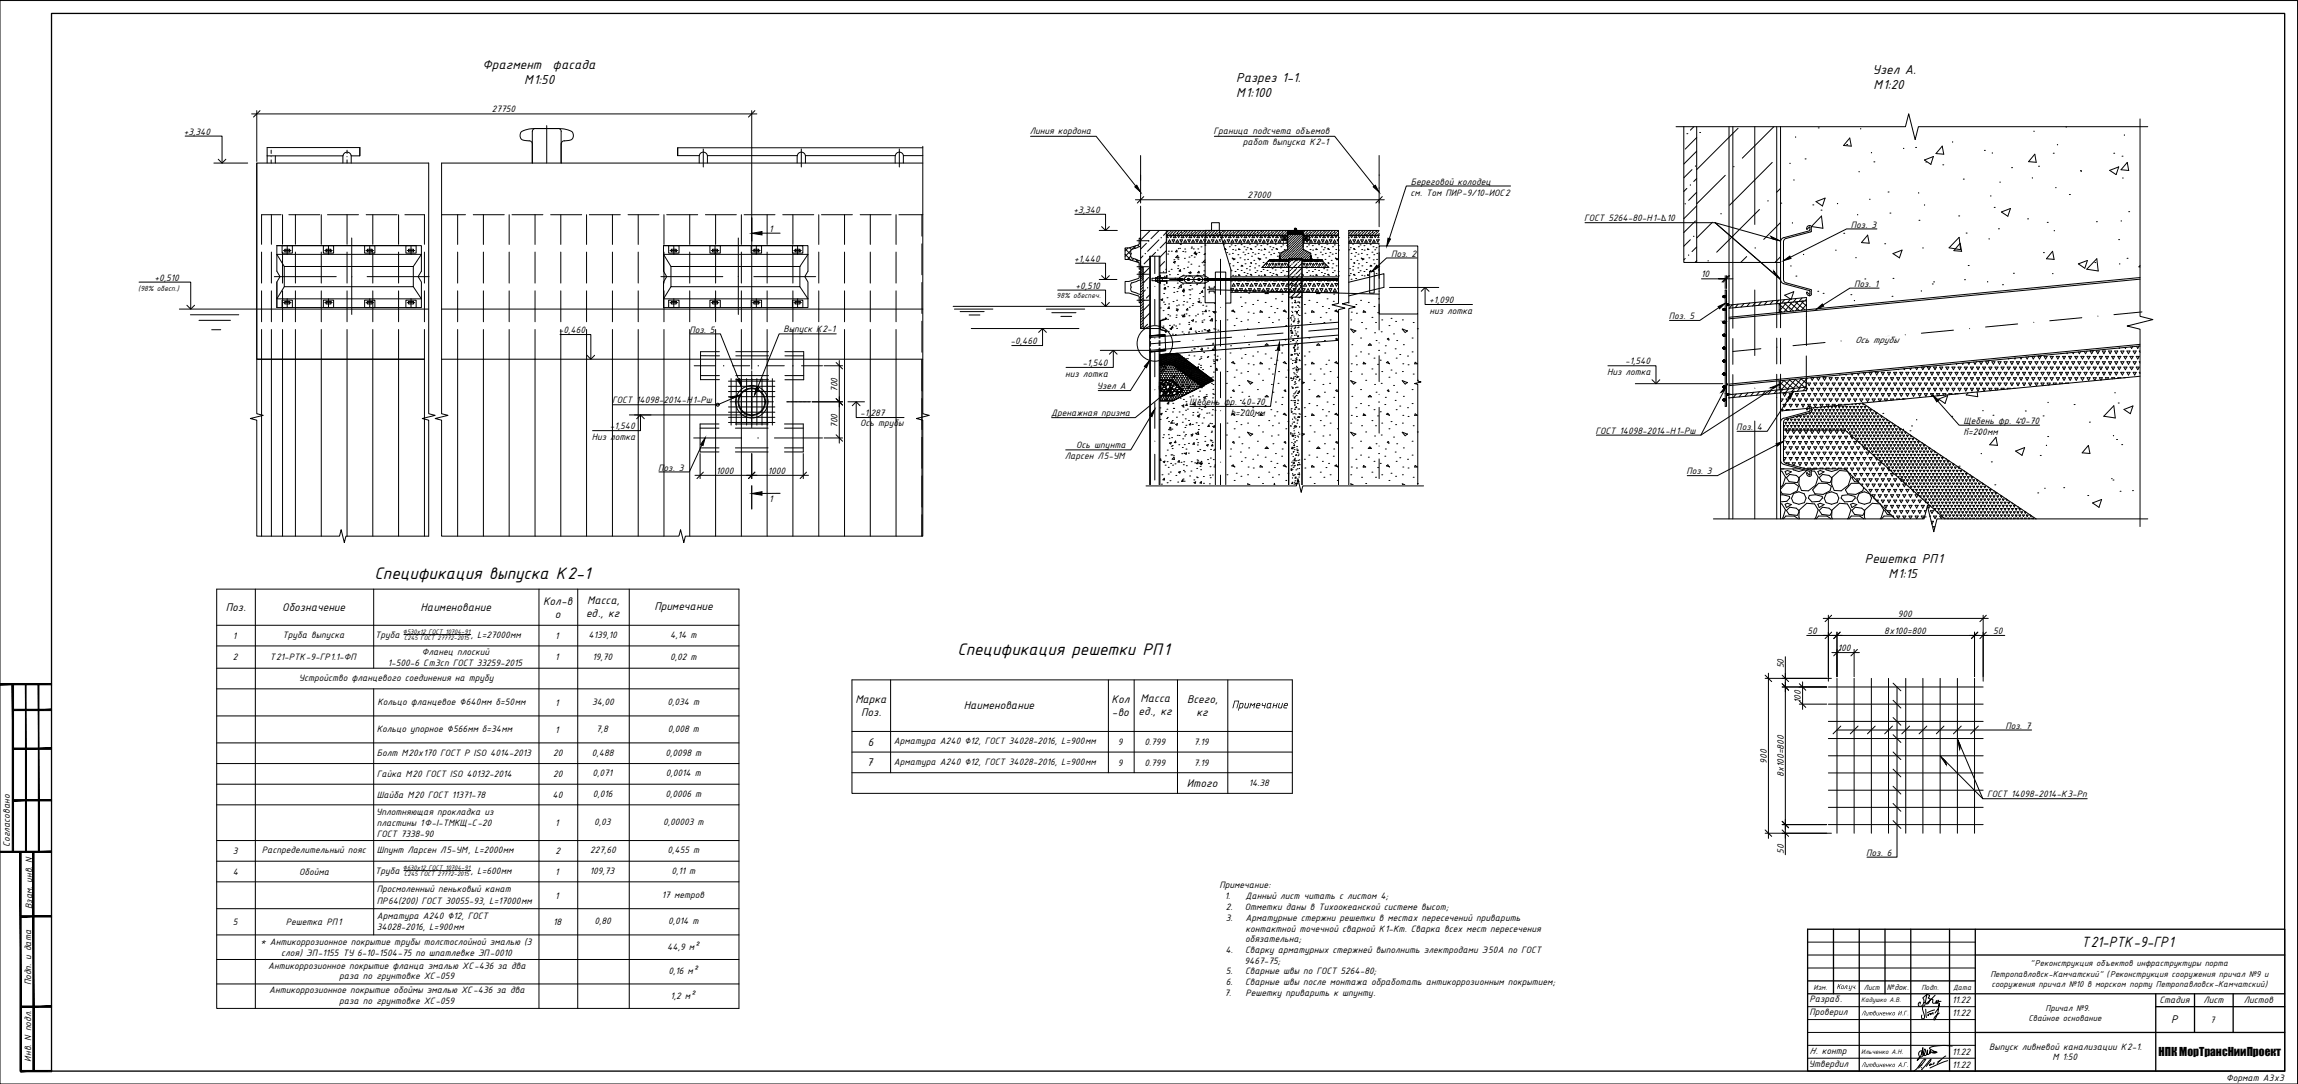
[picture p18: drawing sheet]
<svg xmlns="http://www.w3.org/2000/svg" width="891mm" height="420mm" viewBox="0 0 891 420" stroke-linecap="round" stroke-linejoin="round" font-family="sans-serif">
<defs><g id="words">
<g font-size="7">
<text x="145.2" y="224.5">Спецификация выпуска К2-1</text>
<text x="371.3" y="253.8">Спецификация решетки РП1</text>
</g>
<text font-size="6.2" x="807.2" y="367.2">Т21-РТК-9-ГР1</text>
<g font-size="5.4">
<text x="187.1" y="26.8">Фрагмент</text>
<text x="214.3" y="26.8">фасада</text>
<text x="726.1" y="28.5">Узел А.</text>
<text x="203.2" y="32.6">М1:50</text>
<text x="479.4" y="31.8">Разрез 1-1.</text>
<text x="726.5" y="34.3">М1:20</text>
<text x="479.4" y="37.6">М1:100</text>
<text x="723.2" y="218.2">Решетка РП1</text>
<text x="732.3" y="224.1">М1:15</text>
</g>
<g font-size="4.7">
<text x="87.6" y="236.9">Поз.</text>
<text x="109.5" y="236.9">Обозначение</text>
<text x="163.1" y="236.9">Наименование</text>
<text x="210.6" y="234.4">Кол-в</text>
<text x="215.1" y="239.4">о</text>
<text x="227.2" y="239.1">ед., кг</text>
<text x="227.7" y="234.1">Масса,</text>
<text x="253.7" y="236.4">Примечание</text>
<text x="331.7" y="272.5">Марка</text>
<text x="373.7" y="275">Наименование</text>
<text x="431.1" y="272.5">Кол</text>
<text x="442.3" y="272.2">Масса</text>
<text x="460.3" y="272.5">Всего,</text>
<text x="477.6" y="274.6">Примечание</text>
<text x="334" y="277.5">Поз.</text>
<text x="431.2" y="277.5">-во</text>
<text x="441.5" y="277.2">ед., кг</text>
<text x="464" y="277.5">кг</text>
<text x="336.5" y="289">6</text>
<text x="336.1" y="297">7</text>
<text x="460.2" y="305">Итого</text>
<text x="841.9" y="396.7">Р</text>
</g>
<text font-size="4.4" x="837.1" y="409.2">НПК МорТрансНииПроект</text>
<g font-size="3.9">
<text x="190.8" y="43.5">27750</text>
<text x="71.3" y="52.2">+3,340</text>
<text x="399.3" y="52.1">Линия кордона</text>
<text x="470.6" y="52.1">Граница подсчета объемов</text>
<text x="482" y="56.3">работ выпуска К2-1</text>
<text x="547" y="71.6">Береговой колодец</text>
<text x="483.8" y="76.8">27000</text>
<text x="546.9" y="75.8">см. Том ПИР-9/10-ИОС2</text>
<text x="416.3" y="82.6">+3,340</text>
<text x="298.3" y="89.9">1</text>
<text x="614.3" y="85.8">ГОСТ 5264-80-Н1-∆10</text>
<text x="717.8" y="88.3">Поз. 3</text>
<text x="416.6" y="101.6">+1,440</text>
<text x="539.4" y="99.5">Поз. 2</text>
<text x="659.7" y="107.4">10</text>
<text x="59.9" y="109">+0,510</text>
<text x="417.1" y="112.1">+0,510</text>
<text x="719" y="111.2">Поз. 1</text>
<text x="554.1" y="117.5">+1,090</text>
<text x="554.4" y="121.7">низ лотка</text>
<text x="647.1" y="123.7">Поз. 5</text>
<text x="216.7" y="129.2">-0,460</text>
<text x="267.3" y="128.9">Поз. 5</text>
<text x="303.8" y="128.7">Выпуск К2-1</text>
<text x="391.9" y="133.4">-0,460</text>
<text x="719.4" y="132.8">Ось трубы</text>
<text x="419.8" y="141.9">-1,540</text>
<text x="630.3" y="141.3">-1,540</text>
<text x="413.1" y="146.1">низ лотка</text>
<text x="623.2" y="145.4">Низ лотка</text>
<text x="324.8" y="152" transform="rotate(-90 324.8 152)">700</text>
<text x="425.3" y="150.9">Узел А</text>
<text x="237.4" y="156.4">ГОСТ 14098-2014-Н1-Рш</text>
<text x="333.5" y="161.1">-1,287</text>
<text x="407.6" y="161.2">Дренажная призма</text>
<text x="461.1" y="157">Щебень фр. 40-70</text>
<text x="477.1" y="161.2">h=200мм</text>
<text x="236.5" y="166.4">-1,540</text>
<text x="324.8" y="165.9" transform="rotate(-90 324.8 165.9)">700</text>
<text x="333.6" y="165.3">Ось трубы</text>
<text x="673.3" y="166.7">Поз. 4</text>
<text x="761.4" y="164.3">Щебень фр. 40-70</text>
<text x="229.5" y="170.6">Низ лотка</text>
<text x="417.4" y="173.7">Ось шпунта</text>
<text x="618.7" y="168.1">ГОСТ 14098-2014-Н1-Рш</text>
<text x="761.4" y="168.4">h=200мм</text>
<text x="413" y="177.8">Ларсен Л5-УМ</text>
<text x="255.2" y="182.4">Поз. 3</text>
<text x="277.7" y="183.6">1000</text>
<text x="297.7" y="183.6">1000</text>
<text x="654" y="183.9">Поз. 3</text>
<text x="298.3" y="194.6">1</text>
<text x="735.9" y="239.1">900</text>
<text x="701" y="245.7">50</text>
<text x="730.6" y="245.7">8х100=800</text>
<text x="773" y="245.7">50</text>
<text x="90.3" y="247.6">1</text>
<text x="109.5" y="247.2">Труба выпуска</text>
<text x="145.5" y="247.2">Труба</text>
<text x="182.5" y="247.2">, L=27000мм</text>
<text x="215.3" y="247.6">1</text>
<text x="228.2" y="247.4">4139,10</text>
<text x="259.9" y="247.4">4,14 т</text>
<text x="90.3" y="255.9">2</text>
<text x="104.6" y="255.9">Т21-РТК-9-ГР1.1-ФП</text>
<text x="163.5" y="253.8">Фланец плоский</text>
<text x="215.3" y="255.9">1</text>
<text x="229.7" y="255.7">19,70</text>
<text x="259.9" y="255.7">0,02 т</text>
<text x="712.7" y="252.3">100</text>
<text x="115.9" y="263.9">Устройство фланцевого соединения на трубу</text>
<text x="150.4" y="258">1-500-6 Cт3cп ГОСТ 33259-2015</text>
<text x="691.7" y="259" transform="rotate(-90 691.7 259)">50</text>
<text x="146.4" y="273.1">Кольцо фланцевое ∅640мм δ=50мм</text>
<text x="215.3" y="273.5">1</text>
<text x="229.6" y="273.3">34,00</text>
<text x="258.9" y="273.3">0,034 т</text>
<text x="698.4" y="272.5" transform="rotate(-90 698.4 272.5)">100</text>
<text x="146.1" y="283.6">Кольцо упорное ∅566мм δ=34мм</text>
<text x="215.3" y="284">1</text>
<text x="231.2" y="283.7">7,8</text>
<text x="259" y="283.7">0,008 т</text>
<text x="777.7" y="282.4">Поз. 7</text>
<text x="146.1" y="293.2">Болт М20х170 ГОСТ Р ISO 4014-2013</text>
<text x="214.5" y="293.2">20</text>
<text x="229.4" y="292.9">0,488</text>
<text x="258.1" y="292.9">0,0098 т</text>
<text x="346.6" y="288.4">Арматура А240 ∅12, ГОСТ 34028-2016, L=900мм</text>
<text x="433.5" y="288.8">9</text>
<text x="443.8" y="288.8">0.799</text>
<text x="463" y="288.8">7.19</text>
<text x="346.6" y="296.4">Арматура А240 ∅12, ГОСТ 34028-2016, L=900мм</text>
<text x="433.5" y="296.8">9</text>
<text x="443.8" y="296.8">0.799</text>
<text x="463" y="296.8">7.19</text>
<text x="685.1" y="296" transform="rotate(-90 685.1 296)">900</text>
<text x="146.1" y="301.2">Гайка М20 ГОСТ ISO 40132-2014</text>
<text x="214.5" y="301.2">20</text>
<text x="229.8" y="300.9">0,071</text>
<text x="258.2" y="300.9">0,0014 т</text>
<text x="484.3" y="304.8">14.38</text>
<text x="691.7" y="301.3" transform="rotate(-90 691.7 301.3)">8х100=800</text>
<text x="146.1" y="309.2">Шайба М20 ГОСТ 11371-78</text>
<text x="214.3" y="309.2">40</text>
<text x="229.9" y="308.9">0,016</text>
<text x="258.1" y="308.9">0,0006 т</text>
<text x="770.6" y="309.1">ГОСТ 14098-2014-К3-Рп</text>
<text x="145.8" y="315.9">Уплотняющая прокладка из</text>
<text x="146.1" y="320.1">пластины 1Ф-I-ТМКЩ-С-20</text>
<text x="215.3" y="320.1">1</text>
<text x="230.5" y="319.9">0,03</text>
<text x="257.2" y="319.9">0,00003 т</text>
<text x="3.9" y="328.1" transform="rotate(-90 3.9 328.1)">Согласовано</text>
<text x="146.1" y="324.3">ГОСТ 7338-90</text>
<text x="90.3" y="331">3</text>
<text x="101.5" y="330.7">Распределительный пояс</text>
<text x="146.1" y="330.7">Шпунт Ларсен Л5-УМ, L=2000мм</text>
<text x="215.3" y="331">2</text>
<text x="228.8" y="330.8">227,60</text>
<text x="258.9" y="330.8">0,455 т</text>
<text x="691.7" y="331" transform="rotate(-90 691.7 331)">50</text>
<text x="723.7" y="331.7">Поз. 6</text>
<text x="90.3" y="339">4</text>
<text x="116" y="339">Обойма</text>
<text x="145.5" y="338.7">Труба</text>
<text x="182.5" y="338.7">, L=600мм</text>
<text x="215.3" y="339">1</text>
<text x="228.8" y="338.8">109,73</text>
<text x="260.4" y="338.8">0,11 т</text>
<text x="146.1" y="345.8">Просмоленный пеньковый канат</text>
<text x="256.7" y="347.9">17 метров</text>
<text x="472.9" y="344.4">Примечание:</text>
<text x="12.4" y="352.3" transform="rotate(-90 12.4 352.3)">Взам. инв. N</text>
<text x="146.1" y="350.2">ПР64(200) ГОСТ 30055-93, L=17000мм</text>
<text x="215.3" y="348.3">1</text>
<text x="475" y="348.5">1.</text>
<text x="475.4" y="352.7">2.</text>
<text x="482.8" y="352.7">Отметки даны в Тихоокеанской системе высот;</text>
<text x="483" y="348.5">Данный лист читать с листом 4;</text>
<text x="90.3" y="358.6">5</text>
<text x="110.8" y="358.6">Решетка РП1</text>
<text x="146.1" y="356.2">Арматура А240 ∅12, ГОСТ</text>
<text x="214.5" y="358.6">18</text>
<text x="230.5" y="358.3">0,80</text>
<text x="259.1" y="358.3">0,014 т</text>
<text x="475.4" y="356.9">3.</text>
<text x="482.9" y="356.9">Арматурные стержни решетки в местах пересечений приварить</text>
<text x="146.1" y="360.4">34028-2016, L=900мм</text>
<text x="482.8" y="365.2">обязательна;</text>
<text x="482.9" y="361.1">контактной точечной сварной К1-Кт. Сварка всех мест пересечения</text>
<text x="101" y="366.2">* Антикоррозионное покрытие трубы толстослойной эмалью (3</text>
<text x="109" y="370.6">слоя) ЭП-1155 ТУ 6-10-1504-75 по шпатлевке ЭП-0010</text>
<text x="258.7" y="368.1">44,9 м²</text>
<text x="475.3" y="369.4">4.</text>
<text x="482.8" y="369.4">Сварку арматурных стержней выполнить электродами Э50А по ГОСТ</text>
<text x="104" y="375.4">Антикоррозионное покрытие фланца эмалью ХС-436 за два</text>
<text x="259.2" y="377.6">0,16 м²</text>
<text x="475.4" y="377.7">5.</text>
<text x="482.6" y="373.5">9467-75;</text>
<text x="482.8" y="377.7">Сварные швы по ГОСТ 5264-80;</text>
<text x="12.1" y="381.9" transform="rotate(-90 12.1 381.9)">Подп. и дата</text>
<text x="131.6" y="379.6">раза по грунтовке ХС-059</text>
<text x="475.3" y="381.9">6.</text>
<text x="482.8" y="381.9">Сварные швы после монтажа обработать антикоррозионным покрытием;</text>
<text x="104.4" y="384.9">Антикоррозионное покрытие обоймы эмалью ХС-436 за два</text>
<text x="131.6" y="389.1">раза по грунтовке ХС-059</text>
<text x="260" y="387.1">1,2 м²</text>
<text x="474.9" y="386">7.</text>
<text x="482.9" y="386">Решетку приварить к шпунту.</text>
<text x="701.7" y="388.5">Разраб.</text>
<text x="757" y="388.9">11.22</text>
<text x="837.4" y="388.9">Стадия</text>
<text x="854.4" y="388.9">Лист</text>
<text x="870.1" y="388.9">Листов</text>
<text x="701.7" y="393.6">Проверил</text>
<text x="757" y="393.9">11.22</text>
<text x="857.1" y="396.4">7</text>
<text x="771.3" y="406.9">Выпуск ливневой канализации К2-1.</text>
<text x="12.1" y="411.4" transform="rotate(-90 12.1 411.4)">Инв. N подл.</text>
<text x="701.4" y="413.6">Утвердил</text>
<text x="701.7" y="408.6">Н. контр</text>
<text x="757" y="408.9">11.22</text>
<text x="757" y="413.9">11.22</text>
<text x="796" y="411">М 1:50</text>
<text x="863.2" y="418.8">Формат А3х3</text>
</g>
<g font-size="3.6">
<text x="787.3" y="374.4">&quot;Реконструкция объектов инфраструктуры порта</text>
<text x="771.8" y="378.5">Петропавловск-Камчатский&quot; (Реконструкция сооружения причал №9 и</text>
<text x="772.2" y="382.6">сооружения причал №10 в морском порту Петропавловск-Камчатский)</text>
<text x="786.6" y="395.7">Свайное основание</text>
<text x="793.2" y="391.9">Причал №9.</text>
</g>
<text font-size="3.4" x="731.6" y="383.8">№док.</text>
<g font-size="3.1">
<text x="53.6" y="112.8">(98% обесп.)</text>
<text x="409.7" y="115.7">98% обеспеч.</text>
<text x="703.2" y="383.7">Изм.</text>
<text x="712.1" y="383.4">Кол .уч .</text>
<text x="722.7" y="383.7">Лист</text>
<text x="745.1" y="383.7">Подп.</text>
<text x="757.4" y="383.5">Дата</text>
</g>
<g font-size="2.8">
<text x="721.7" y="388.3">Кадушко А.В.</text>
<text x="721.7" y="393.6">Л</text>
<text x="737.5" y="393.6">.Г.</text>
<text x="721.7" y="408.6">Ильченко А.Н.</text>
<text x="721.7" y="413.6">Л</text>
<text x="737.4" y="413.6">.Г.</text>
</g>
<g font-size="2.7">
<text x="156.2" y="245.7">∅530x12 ГОСТ 10704-91</text>
<text x="156.8" y="248">С245 ГОСТ 27772-2015</text>
<text x="156.2" y="337.1">∅630x12 ГОСТ 10704-91</text>
<text x="156.8" y="339.5">С245 ГОСТ 27772-2015</text>
</g>
</g></defs>
<g fill="none" stroke="#000" stroke-width=".39">
<path d="M654.1 51.8h.1M656.8 49.1l-1.3 1.4M657.9 53.3l-4.4 4.5M657.9 58.6l-5 5M654.1 73l-1.2 1.2M656.1 65.7l-3.2 3.2M657.9 74.5l-3.1 3.2M657.9 69.2l-1.1 1.2M657.9 79.8l-5 5M690.5 78.7h.1M443.2 99.2l-.9 .9M444.5 94.3l-2.2 2.3"/>
<path d="M445.9 89.5l-3.6 3.5M448.1 97.8l-1.5 1.5M449.4 93l-4.4 4.4M449.5 89.3l-3.2 3.2M452.3 92.1h.7M452.3 93v.3M452.3 90.1l-1.1 1.1M452.3 93.6l-2.4 2.5M452.3 97.2l-2.5 2.5M452.4 91.3l-.1 .2M452.5 91.3l.5 .8M452.8 98.5h.1"/>
<path d="M453 93.9h1l-.5-.9-.5 .9M453.1 97.4h.1M453.2 89.3l-.7 .7M453.5 90.1l-1 1M453.6 91.3l.4 .8 .4-.8M453.7 89.8h.1M454.2 97.4h.1M454.2 89.3l-.2 .3M454.5 93h1l-.5 .9M454.5 93l.5 .9M454.8 90.9h.1M454.9 89.7l-1.3 1.4"/>
<path d="M455.2 89.5h.1M455.5 91.3l-.5 .8h1l-.4-.8M456 90.8l-.4 .3M456 93.9h1M456.3 90.5h.1M456.4 97v.6h-.6zM456.4 89.3l-1.4 1.3M456.5 93l-.5 .9M456.6 93l.5 .9M456.6 91.3l.5 .8M456.7 99l.1 .9-.9-.1zM456.9 99.7h.1"/>
<path d="M457.4 89.3l-.9 1M457.4 96.3h.1M457.5 90.4l-.8 .7M457.5 91.3l-.5 .8M457.7 90.1h.1M458.1 94.3l-.1 .4-.4-.4M458.1 93.9l-.6-.9h1.1l-.6 .9M458.5 89.3l-.5 .5M458.5 91.3l-.5 .8h1.1M458.6 97.5h.1M458.6 91.3l.5 .8M458.9 90l-1.1 1.1"/>
<path d="M459.1 93.9h1l-.5-.9-.5 .9M459.1 89.7h.1M459.4 96.5h.1M459.5 97.6h.1M459.6 89.3l-.2 .2M459.7 91.3l.4 .8 .4-.8M460 91.1h-.1M460.2 90.8h.1M460.4 89.6l-1.4 1.3M461.1 99.7h.1M461.1 93.9l-.5-.9h1l-.5 .9M461.4 90.6l-.5 .5"/>
<path d="M461.6 91.3l-.5 .8h1l-.4-.8M461.7 90.4h.1M461.7 89.3l-1.2 1.2M461.9 96.2h.1M461.9 99.1h.1M462 95.8h.1M462.1 93.9h1M462.7 91.3l.5 .8M462.7 89.3l-.8 .8M462.7 96.5h.1M462.9 90.3l-.9 .8M463.1 99.7h.1"/>
<path d="M463.1 90h.1M463.2 93.9l-.5-.9-.6 .9M463.4 98.4l.7-.3-.2 .7zM463.5 97.6l.1 .7-.6-.1zM463.6 91.3l-.5 .8M463.6 93h1.1l-.6 .9M463.7 93l.5 .9M463.8 89.3l-.4 .4M464.2 91.1h.1M464.4 89.8l-1.4 1.3M464.5 96.5h.1M464.6 91.3l-.5 .8h1.1"/>
<path d="M464.6 89.6h.1M464.7 91.3l.5 .8M464.9 97.8h.1M465.4 90.9l-.2 .2M465.7 93l-.5 .9M465.7 90.6h.1M465.7 93l.5 .9h-1M465.7 95.7h.1M465.8 91.3l.4 .8 .4-.8M465.8 89.5l-1.3 1.3M466.9 90.5l-.6 .6M466.9 98.6h.1"/>
<path d="M467 89.3l-1.1 1.1M467.1 98.3h.1M467.1 90.3h.1M467.2 95h.1M467.2 93.9l-.5-.9h1l-.5 .9M467.7 91.3l-.5 .8h1l-.4-.8M468 89.3l-.6 .7M468.2 93.9h1M468.3 90.1l-1 1M468.6 89.8h.1M468.8 91.3l.5 .8M469.1 89.3l-.3 .3"/>
<path d="M469.3 93.9l-.5-.9-.6 .9M469.6 90.9h.1M469.7 91.3l-.5 .8M469.7 93h1l-.5 .9M469.8 89.7l-1.3 1.4M469.8 93l.5 .9M470 89.5h.1M470.7 91.3l-.5 .8h1.1l-.5-.8M470.8 90.8l-.3 .3M471.1 90.5h.1M471.2 89.3l-1.3 1.3M471.8 93l-.5 .9"/>
<path d="M471.8 93l.5 .9h-1M471.8 91.3l.5 .8 .4-.8M472.3 89.3l-.9 1M472.3 90.4l-.7 .7M472.6 90.1h.1M473.3 89.3l-.5 .5M473.5 93h-.7l.4 .7M473.5 91.7l-.2 .4h.3M473.8 90l-1.2 1.1M474 91.6l.3 .5h-.5M474 89.7h.1M474.3 93.9h1l-.4-.9-.6 .9"/>
<path d="M474.4 89.3l-.1 .2M474.8 91.1h-.1M474.9 91.3l.5 .8 .4-.8M475.1 90.8h.1M475.2 89.6l-1.3 1.3M475.8 93h1l-.5 .9M475.9 93l.5 .9M476.2 90.6l-.4 .5M476.5 89.3l-1.1 1.2M476.5 90.4h.1M476.8 91.3l-.5 .8h1.1l-.5-.8M477.4 93.9h1"/>
<path d="M477.6 89.3l-.8 .8M477.7 90.3l-.9 .8M477.9 93l-.5 .9M477.9 93l.5 .9M477.9 91.3l.5 .8M478 90h.1M478.7 89.3l-.5 .4M478.8 91.3l-.4 .8M479 91.1h.1M479.2 89.8l-1.3 1.3M479.4 93.9l-.5-.9h1l-.5 .9M479.5 89.6h.1"/>
<path d="M479.8 91.3l-.4 .8h1M480 91.3l.4 .8M480.2 90.9l-.2 .2M480.4 93.9h1l-.5-.9-.5 .9M480.5 90.6h.1M480.7 89.5l-1.4 1.3M481 91.3l.5 .8 .4-.8M481.7 90.5l-.6 .6M481.8 89.3l-1 1.1M481.9 93h1l-.4 .9M482 90.3h.1M482 93l.5 .9"/>
<path d="M482.9 89.3l-.7 .7M482.9 91.3l-.4 .8M483 91.3l.4 .8h-1M483.2 90.1l-1.1 1M483.4 89.8h.1M483.4 93.9h1.1M484 89.3l-.3 .3M484 91.3l.5 .8 .4-.8M484.5 90.9h.1M484.5 93.9l-.5-.9-.5 .9M484.6 89.7l-1.3 1.4M484.9 89.5h.1"/>
<path d="M485.5 93.9l-.5-.9h1l-.5 .9M485.7 90.8l-.3 .3M485.9 90.5h.1M485.9 91.3l-.4 .8h1M486.1 91.3l.4 .8M486.1 89.3l-1.3 1.3M486.5 93.9h1l-.5-.9-.5 .9M487.1 91.3l.5 .8 .4-.8M487.1 90.4l-.7 .7M487.1 89.3l-.9 1M487.4 90.1h.1M488.2 89.3l-.5 .5"/>
<path d="M488.6 90l-1.1 1.1M488.9 89.7h.1M489 91.3l-.4 .8M489 93h-1l.6 .9M489.1 93l-.5 .9M489.1 91.3l.4 .8h-1M489.2 89.3l-.1 .2M489.5 93.9h1.1M489.7 91.1h-.1M489.9 90.8h.1M490.1 89.6l-1.4 1.3M490.1 91.3l.5 .8 .4-.8"/>
<path d="M490.6 93.9l-.5-.9-.5 .9M491.1 93h1l-.5 .9M491.1 90.6l-.5 .5M491.1 93l.5 .9M491.4 89.3l-1.2 1.2M491.4 90.4h.1M492 91.3l-.4 .8h1M492.2 91.3l.4 .8M492.4 89.3l-.7 .8M492.6 90.3l-.9 .8M492.6 93.9h1l-.5-.9-.5 .9M492.8 90h.1"/>
<path d="M493.2 91.3l.4 .8 .5-.8M493.5 89.3l-.4 .4M493.9 91.1h.1M494 89.8l-1.2 1.3M494.3 89.6h.1M495.1 90.9l-.2 .2M495.1 91.3l-.4 .8M495.1 93h-1l.6 .9M495.2 93l-.5 .9M495.2 91.3l.4 .8h-1M495.4 90.6h.1M495.5 89.5l-1.3 1.3"/>
<path d="M495.6 93.9h1.1M496.2 91.3l.5 .8 .1-.2M496.6 90.5l-.7 .6M496.7 89.3l-1.1 1.1M496.7 93.9l-.5-.9-.5 .9M496.8 90.3h.1M497.6 93.7l.1 .2M497.8 89.3l-.7 .7M497.8 93.7l-.1 .2M498 90.1l-1 1M498.3 89.8h.1M498.7 93.9h.6"/>
<path d="M498.8 93.7l-.1 .2M498.8 89.3l-.2 .3M499.3 89.9l-1.2 1.2M501.6 90.3h.1M501.7 90.2l-.1 .1M501.9 90.2l-.2 .1M502.1 88.5l-.2 .2M502.1 90.1l-.2 .2M502.2 88.5l-.3 .3M502.2 88.5l-.3 .5M502.4 89.7h-.2M502.4 89.8l-.2 .2"/>
<path d="M502.4 89.2l-.2 .2M502.4 89.3l-.2 .2M502.4 89.4l-.2 .1h.2M502.4 90l-.4 .3 .4-.3M502.4 89.9l-.5 .4M502.5 90.1l-.3 .2M502.5 90.1l-.2 .2M502.5 88.5l-.5 .6M502.6 90.2l-.2 .1M502.6 88.5l-.4 .6M502.7 88.7l-.5 .5M502.7 88.8l-.5 .5"/>
<path d="M502.7 89l-.1 .1M502.7 88.9l-.2 .2M502.7 90.2l-.2 .1M502.8 90.2l-.1 .1M502.9 90.2l-.1 .1M503 90.3h-.1M505.3 93.9h.5M505.4 93.1l.4 .8M506 90.6l-.5 .5M506.2 89.3l-.9 1M506.2 90.4h.1M506.4 93.1l.5 .8"/>
<path d="M507.3 89.3l-.8 .8M507.3 93.1l-.4 .8M507.4 90.3l-.8 .8M507.7 90h.1M507.8 92l.1 .1M507.8 92.1h.1M507.8 93.9h1.1l-.5-.9-.5 .9M508.3 89.3l-.3 .4M508.5 91.3l.4 .8 .4-.8M508.8 91.1h.1M508.9 89.8l-1.3 1.3M509.1 89.6h.1"/>
<path d="M509.4 93h1l-.5 .9M509.4 93l.5 .9M509.9 90.9l-.2 .2M510.2 90.6h.1M510.3 91.3l-.4 .8M510.4 89.5l-1.4 1.3M510.5 91.3l.4 .8h-1M510.9 93.9h1M511.4 90.5l-.6 .6M511.5 91.3l.4 .8 .5-.8M511.5 89.3l-1 1.1M511.7 90.3h.1"/>
<path d="M511.9 93.9l-.5-.9-.5 .9M512.6 89.3l-.7 .7M512.9 90.1l-1 1M513 93.9l-.6-.9h1l-.4 .9M513.1 89.8h.1M513.4 91.3l-.5 .8h1M513.5 91.3l.5 .8M513.7 89.3l-.3 .3M513.9 93.9h1l-.4-.9-.5 .9M514.2 90.9h.1M514.3 89.7l-1.3 1.4M514.6 91.3l.4 .8 .5-.8"/>
<path d="M514.6 89.5h.1M515.4 90.8l-.4 .3M515.7 90.5h.1M515.8 89.3l-1.3 1.3M516.5 91.3l-.5 .8M516.5 93h-1l.5 .9M516.5 93l-.5 .9M516.6 91.3l.4 .8h-1M516.8 90.4l-.7 .7M516.8 89.3l-.9 1M517 93.9h1M517.1 90.1h.1"/>
<path d="M517.6 91.3l.4 .8 .5-.8M517.9 89.3l-.5 .5M518 93.9l-.5-.9-.5 .9M518.3 90l-1.2 1.1M518.5 93h.5M518.5 93l.5 .9M518.6 89.7h.1M519 89.3l-.2 .2M519 92.1h.1M519 90.3l-.5 .6M523 91.9v.2M523.1 93.9h1l-.5-.9-.5 .9"/>
<path d="M523.2 89.3l-.2 .2M523.6 91.1h.1M523.7 91.3l.4 .8 .5-.8M523.7 89.8l-.7 .8M524 89.6h.1M524.8 90.9l-.2 .2M525.1 90.6h.1M525.1 93.9l-.5-.9h1.1l-.6 .9M525.2 89.5l-1.3 1.3M525.6 91.3l-.5 .8h1.1l-.5-.8M526.2 93.9h1l-.5-.9-.5 .9M526.2 90.5l-.5 .6"/>
<path d="M526.4 89.3l-1.1 1.1M526.5 90.3h.1M526.8 91.3l.4 .8 .4-.8M527.4 89.3l-.6 .7M527.7 90.1l-1 1M528 89.8h.1M528.2 93.9l-.5-.9h1l-.5 .9M528.5 89.3l-.3 .3M528.7 91.3l-.5 .8h1l-.4-.8M529 90.9h.1M529.2 89.7l-1.3 1.4M529.2 93.9h1l-.5-.9-.5 .9"/>
<path d="M529.5 89.5h.1M529.8 91.3l.4 .8 .5-.8M530.2 90.8l-.3 .3M530.5 90.5h.1M530.6 89.3l-1.3 1.3M531.2 93.9l-.5-.9h1l-.5 .9M531.7 90.4l-.8 .7M531.7 89.3l-.9 1M531.7 91.3l-.5 .8h1.1l-.5-.8M532 90.1h.1M532.3 93.9h1l-.5-.9-.5 .9M532.8 89.3l-.6 .5"/>
<path d="M532.8 91.3l.5 .8 .4-.8M533.1 90l-1.1 1.1M533.4 89.7h.1M533.8 89.3l-.1 .2M534.2 91.1h-.1M534.3 93.9l-.5-.9h1l-.5 .9M534.5 90.8h.1M534.6 89.6l-1.3 1.3M534.8 91.3l-.5 .8h.5M534.8 90.5h.1M655.5 92.9l-2.6 2.5M657.5 85.6l-4.6 4.5"/>
<path d="M657.9 95.7l-1.8 1.8M442.4 114.3l-.1 .1M442.4 106h-.1M442.5 108.9l-.2 .2M442.5 103.7l-.2 .2M442.7 118.3l-.4 .4M442.7 105l-.4 .4M442.8 112.9l-.5 .5M442.8 107.7l-.5 .5M442.9 104l-.6 .6M443.1 116.8l-.8 .8M443.1 108.3v.1"/>
<path d="M443.1 106.7l-.8 .8M443.2 111.4l-.9 .9M443.3 104.4l-.3 .2M443.3 113.5l-.4 .3M443.3 107.9l-.4 .3M443.3 118.7l-.5 .6M443.3 105.1l-.5 .5M443.3 109.2l-.6 .6M443.3 114.5l-.8 .8M443.3 105.7l-.8 .9M443.3 119.8l-.9 .9M443.3 110.2l-1 1.1"/>
<path d="M443.3 115.6l-1 .9M443.3 117.7l-.1 .1M443.3 107.2l-.1 .1M444.1 112.4l-.8 .8M445.4 107.6l-2.1 2.1M445.8 100.1l-2.1 2.2M445.8 114.3l-1.3 1.2M445.8 103.7l-2.5 2.5M445.8 117.8l-2.5 2.5M449.9 119.4h.1M450.2 116.2l.7-.3-.2 .6zM450.3 107.6h.1"/>
<path d="M451.1 117.1h.1M451.2 113.7h.1M451.4 110.4h.1M451.4 112h.1M451.5 111.5h.1M451.5 107.1h.1M451.6 101.4l-1.8 1.8M451.7 118h.1M452 111.4v.6h-.6zM452.3 104.3l-.2 .2M452.5 115.4h.1M452.8 111.1h.1"/>
<path d="M453.2 117.8h.1M453.2 105.2h.1M453.3 118.9l.1 .6h-.6zM453.5 106.5h.1M454.2 104.4h.1M454.9 116.9h.1M455 101.6l.8-.2-.3 .6zM455.2 111.5h.1M455.2 113.3h.1M455.2 100.7h.1M455.4 101.3h.1M455.6 107.8h.1"/>
<path d="M456.1 119.7h.1M456.2 118.5h.1M456.3 116.4h.1M456.4 113h.1M456.5 109.7h.1M456.6 106.4h.1M456.6 104.1h.1M456.7 103h.1M456.8 100.5h.1M456.8 111.8h.1M457 118.2h.1M457.2 111.2l.8-.8 .1 1z"/>
<path d="M457.7 104.5l.1 .7-.6-.1zM458.6 110.1h.1M458.6 112.9l.7-.3-.2 .6zM458.7 118.2h.1M458.8 106.7h.1M458.9 114.6h.1M459 116.8h.1M459 104.1h.1M459.1 112l.1 .6h-.6zM459.3 100.1h.1M460.2 117.1h.1M460.5 103.6h.1"/>
<path d="M460.5 119.5l.1 .7-.6-.1zM460.8 101.6h.1M461 112.3h.1M461 105.7l.7-.3-.2 .6zM461.2 119.1h.1M461.3 115.7h.1M461.4 114.3h.1M461.4 112.4h.1M461.5 110.7h.1M461.7 105.7h.1M461.8 102.4h.1M462.2 112h.1"/>
<path d="M462.3 118.4h.1M462.5 117.7h.1M464 110.3h.1M464.1 106.9h.1M464.1 106.7h.1M464.6 117l.6-.3-.2 .6zM464.8 115.8h.1M464.9 103.2h.1M464.9 105.2l.1 .5h-.6zM465.2 113.7h.1M465.5 117.3h.1M466.1 101.8h.1"/>
<path d="M466.3 112.6l.1 .7-.6-.1zM466.4 118.3h.1M466.5 115h.1M466.6 106.4h.1M466.6 111.7h.1M466.8 102.7h.1M466.9 105h.1M466.9 111.3h.1M467 101.7h.1M467 109.7l.3 .2M467.3 100.8l-.7 .7 .7 .1M467.7 118.7h.1"/>
<path d="M470.9 117.6h.1M477.3 108.9h.5M477.3 112l.5 .9M477.3 111.9h1.1M477.7 108.7l.1 .2M478.4 111.9l-.6 1M478.4 107.9h1.1M478.9 108.7l.1 .2M478.9 110.9h-1.1l.6-1 .6 1M479 108.7v.2M479.5 111.9l-.5 1M479.5 109.9h1.2l-.6 1-.5-1"/>
<path d="M479.6 111.9l.5 1h-1.2M480.1 108.9h1.1M480.2 108.7l-.1 .2M480.7 107.9h.1M481.2 108.7l.1 .2M481.8 111.9h-1.1l.6 1M481.8 111.9l-.6 1M481.8 109.9l.6 1h-1.2zM481.9 107.9h1.1M482.3 108.7l.1 .2M482.5 108.7l-.1 .2M483 109.9h1.1l-.5 1z"/>
<path d="M483 111.9l.5 1h-1.1l.6-1M483.7 108.7l-.1 .2M484.1 107.9h.1M484.6 108.7l-1.1 .2M485.3 111.9h-1.2l.6 1 .6-1M485.3 107.9h1.2M485.3 109.9l.6 1h-1.2zM485.8 108.7l.1 .2M486 108.7l-.1 .2M486.5 109.9h1.1l-.6 1zM486.5 111.9l.5 1h-1.1l.6-1M487.1 108.7l-.1 .2"/>
<path d="M487.6 107.9h.1M488.1 108.7l-1.1 .2M488.7 111.9h-1.1l.6 1 .5-1M488.7 107.9h1.2M488.8 109.9l.5 1h-1.1l.5-1M488.8 107.9h.1M489.2 108.7l.1 .2M489.5 108.7l-.2 .2M489.5 103.5h.4M489.9 109.9h1.2l-.6 1M489.9 109.9l.6 1M489.9 111.9l.6 1"/>
<path d="M489.9 111.9l-.6 1h1.2M489.9 107.9h.1M489.9 103.5l-.1 .2M490.3 102.7h-.1M490.5 108.9h1.1M490.6 103.7l.1-.2 .2 .2M490.6 108.7l-.1 .2M490.9 102h.6M491.1 107.9h.1M491.5 102.1l-.3 .6-.4-.5M491.6 108.7l.1 .2M491.6 101.3h.3"/>
<path d="M491.7 103.7l-.2-.2h.8l-.1 .2M491.8 101.2l.2 .1M491.9 101.1h.1M492 101h.1M492.1 101h.1M492.2 109.9l-.5 1M492.2 107.9h1.2M492.2 111.9h-1.1l.6 1 .5-1M492.3 109.9l.5 1h-1.2M492.3 107.9h.1M492.3 100.8h.1M492.5 101h.1"/>
<path d="M492.5 100.7h.1M492.6 101h.1M492.6 101.2l.2 .1M492.7 100.7h.1M492.7 108.7l.1 .2M492.7 101h.1M492.7 102.7h-.8l.4-.6 .5 .6M492.8 101.2h.1M492.8 100.8h.1M492.8 100.7h.1M492.8 101.2l-.1 .1M492.9 108.7l-.1 .2"/>
<path d="M493 103.7l.1-.2 .2 .2M493.1 101h.1M493.1 102.1l.5 .6 .3-.6M493.1 102h.8M493.2 100.8h.1M493.2 101h.1M493.3 101.1h.1M493.3 100.8h.1M493.4 101h.1M493.4 101.2h.1M493.4 111.9l-.6 1h1.1M493.4 101.1h.1"/>
<path d="M493.4 111.9l.6 1M493.5 100.7h.1M493.6 101.1h.1M493.6 101h.1M493.6 101.2l-.1 .1 .8-.1M493.8 101h.1M493.9 101h.1M493.9 100.8h.1M493.9 101.1h.1M493.9 103.5h.8l-.1 .2M493.9 110.9l.6-1h-1.1l.6 1M494 103.5l.1 .2"/>
<path d="M494.1 108.7l-.2 .2M494.1 100.7h.1M494.1 101h.1M494.2 101h.1M494.4 101h.1M494.4 101.1h.1M494.4 100.8h.1M494.5 101h.1M494.5 107.9h.1M494.6 101h.1M494.7 100.9h.1M494.7 100.7h.1"/>
<path d="M494.7 100.8h.1M494.8 100.8h.1M494.8 102.1l.4 .6h-.8l.3-.6M494.9 100.9h.1M494.9 101.1h.1M494.9 100.8h.1M495 101h.1M495 100.9h.1M495 108.7l-1.1 .2M495.1 101.2h.2M495.1 101h.1M495.2 101h.1"/>
<path d="M495.2 100.9h.1M495.3 100.7h.1M495.4 100.7h.1M495.4 100.8h.1M495.5 101.1h.1M495.5 103.7l.1-.2 .1 .2M495.6 100.8h.1M495.6 102h.8M495.6 102.1l.4 .6 .4-.6M495.7 111.9h-1.2l.6 1 .6-1M495.7 101h.1M495.7 100.8h.1"/>
<path d="M495.7 107.9h1.1M495.7 109.9l.6 1h-1.2zM495.8 101h.1M495.9 100.7h.1M496 100.8h.1M496 101.1h.1M496.1 100.8h.1M496.1 101.2l-.1 .1 .7-.1M496.2 108.7l.1 .2M496.2 100.9h.1M496.4 100.8h.1M496.4 108.7l-.1 .2"/>
<path d="M496.4 100.9h.1M496.4 101h.1M496.5 101.1h.1M496.6 101h.1M496.8 100.9h.1M496.8 109.9h1.2l-.6 1zM496.9 111.9l.5 1h-1.1l.5-1M497 101.2h.1M497 101h.1M497 101.1h.1M497.1 101h.1M497.2 103.5h-.8l.1 .2"/>
<path d="M497.2 100.9h.1M497.2 103.5l-.1 .2M497.2 102.1l.4 .6h-.8zM497.2 101.1h.1M497.3 100.9h.1M497.3 101.1h.1M497.4 101h.1M497.4 101.1h.1M497.5 101.2h.2M497.5 101.1h.1M497.5 108.7l-.1 .2M497.6 101h.1"/>
<path d="M497.7 101h.1M497.8 101h.1M497.8 100.9h.1M497.9 101h.1M497.9 103.7l.1-.2 .1 .2M498 102h.8M498 107.9h.1M498 100.9h.1M498 102.1l.4 .6 .4-.6M498.1 101h.1M498.1 101.1h.1M498.2 101h.1"/>
<path d="M498.3 101h.1M498.4 101h.1M498.5 108.7l-1.1 .2M498.5 101.2l-.1 .1h.8M498.6 101h.1M498.6 101.1h.1M498.8 100.9h.1M498.9 101h.1M498.9 100.9h.1M498.9 103.7l-.1-.2h.8l-.1 .2M499 101.1h.1M499.1 101.2l.1 .1"/>
<path d="M499.1 100.9h.1M499.2 101h.1M499.2 111.9h-1.2l.6 1 .6-1M499.2 109.9l.5 1h-1.1zM499.2 107.9h1.1M499.4 100.8h.1M499.4 100.9h.1M499.4 101h.1M499.5 100.8h.1M499.5 101h.1M499.6 100.9h.1M499.6 102.1l-.4 .6h.5"/>
<path d="M499.6 102.1h.1M499.7 108.7v.2M499.8 108.7l-.1 .2M500.3 111.9l.6 1h-1.2l.6-1M501 108.7l-.1 .2M501.2 100.8l-.2 .2M501.4 109.9h-1.1l.6 1 .6-1M501.4 111.9h1.2M501.4 107.9h.1M501.5 111.9l.6 1 .5-1M501.9 108.7l-1 .2M502.7 107.9h1.1"/>
<path d="M502.8 101h.1M503.1 108.7l.1 .2M503.2 110.9h-1.2l.6-1 .6 1M503.3 108.7l-.1 .2M503.8 111.9l.6 1M503.8 111.9l-.6 1h1.1M503.8 109.9h1.1l-.5 1zM504.4 108.7v.2M504.9 111.9h1.2M504.9 107.9h.1M505 111.9l.5 1 .6-1M505 101.2h.1"/>
<path d="M505 107.9h.1M505 100.8h.1M505.1 101.1h.1M505.2 101h.1M505.2 100.8h.1M505.2 103.7l.1-.2 .1 .2M505.2 102h.9M505.3 100.7h.1M505.3 102.1l.4 .6 .4-.6M505.4 108.7l-1.1 .2M505.4 100.8h.1M505.4 100.7h.1"/>
<path d="M505.4 101h.1M505.5 100.8h.1M505.6 100.7h.1M505.7 101h.1M505.7 100.8h.1M505.8 101.2h.1M505.8 101h.1M505.8 101.2l-.1 .1h.8M505.9 101.1h.1M506 101h.1M506 101.1h.1M506.1 100.8h.1"/>
<path d="M506.1 101.1h.1M506.1 107.9h1.1M506.2 103.7l-.1-.2h.8l-.1 .2M506.3 100.8h.1M506.3 101.1h.1M506.4 101.2l.1 .1M506.4 101h.1M506.5 101h.1M506.6 108.7l.1 .2M506.6 100.8h.1M506.6 110.9h-1.1l.6-1 .6 1M506.7 101.2h.1"/>
<path d="M506.7 101h.1M506.7 100.8h.1M506.8 108.7l-.2 .2M506.8 101h.1M506.9 102.1l.4 .6h-.8zM507 101h.1M507.1 100.8h.1M507.1 101h.1M507.2 101.2h.2M507.2 101h.1M507.2 109.9h1.2l-.6 1zM507.2 111.9l.6 1h-1.2l.6-1"/>
<path d="M507.3 101h.1M507.3 100.8h.1M507.3 101.2h.1M507.4 100.8h.1M507.4 101h.1M507.5 101h.1M507.6 103.7l.1-.2 .1 .2M507.7 101h.1M507.7 102h.8M507.7 102.1l.4 .6 .4-.6M507.7 100.9h.1M507.8 101.2h.1"/>
<path d="M507.8 100.8h.1M507.9 100.8h.1M507.9 100.9h.1M507.9 108.7l-.1 .2M508 100.8h.1M508.1 101h.1M508.2 100.8h.1M508.2 101.2l-.1 .1h.8M508.3 101h.1M508.3 100.8h.1M508.3 101.1h.1M508.4 107.9h.1"/>
<path d="M508.5 100.8h.1M508.6 100.8h.1M508.6 101h.1M508.6 103.7l-.1-.2h.8l-.1 .2M508.7 100.8h.1M508.8 100.8h.1M508.8 101.2l.1 .1M508.8 101.1h.1M508.9 108.7l-1.1 .2M508.9 101h.1M509 100.8h.1M509.1 100.8h.1"/>
<path d="M509.1 100.9h.1M509.2 100.8h.1M509.3 100.7h.1M509.3 102.1l.4 .6h-.8zM509.4 100.7h.1M509.4 101.1h.1M509.5 100.8h.1M509.5 101h.1M509.5 100.7h.1M509.5 111.9h-1.1l.6 1 .6-1M509.6 107.9h1.1M509.6 109.9l.5 1h-1.1z"/>
<path d="M509.6 101.2h.2M509.7 100.9h.1M509.7 101.2h.1M509.7 101h.1M509.8 100.8h.1M509.9 100.8h.1M509.9 101.1h.1M510 103.7l.1-.2 .1 .2M510 108.7l.2 .2M510.1 101.1h.1M510.1 102.1l.4 .6 .4-.6M510.1 102h.8"/>
<path d="M510.2 101h.1M510.2 100.9h.1M510.2 101.1h.1M510.2 108.7l-.1 .2M510.3 100.8h.1M510.3 100.9h.1M510.4 100.7h.1M510.5 100.8h.1M510.5 101.1h.1M510.5 101h.1M510.6 101h.1M510.6 101.2l-.1 .1 .8-.1"/>
<path d="M510.7 100.9h.1M510.7 109.9h1.2l-.6 1zM510.7 111.9l.6 1h-1.2l.6-1M510.8 101h.1M510.9 100.7h.1M510.9 103.5h.8l-.1 .2M511 103.5l.1 .2M511 101.1h.1M511 100.8h.1M511 101h.1M511.1 100.8h.1M511.1 100.9h.1"/>
<path d="M511.2 101h.1M511.3 101h.1M511.3 101.1h.1M511.4 101h.1M511.4 108.7l-.1 .2M511.5 101.1h.1M511.5 100.7h.1M511.6 100.9h.1M511.6 100.8h.1M511.7 100.9h.1M511.7 100.7h.1M511.7 100.8h.1"/>
<path d="M511.8 102.1l.3 .6h-.8zM511.9 107.9h.1M511.9 100.9h.1M512 101.1h.1M512 100.7h.1M512.1 101.2h.1M512.1 101h.1M512.1 100.8h.1M512.2 100.8h.1M512.3 100.9h.1M512.3 100.8h.1M512.4 108.7l-1.1 .2"/>
<path d="M512.4 100.8h.1M512.4 103.7l.2-.2 .1 .2M512.5 101.1h.1M512.5 102h.8M512.6 102.1l.4 .6 .3-.6M512.7 101h.1M513 101.3h.1M513 111.9h-1.1l.5 1 .6-1M513 109.9l.6 1h-1.2zM513.3 103.5h.8M513.4 103.5l.1 .2M513.5 108.7l.1 .2"/>
<path d="M513.7 108.7l-.1 .2M514 102.4l-.2 .3h.6M514.1 107.9h-1.1M514.1 109.9h1.2l-.6 1-.5-1M514.2 103.5l-.1 .2M514.2 111.9l.5 1h-1.1l.6-1M514.2 107.9h-.1M514.7 108.9h1.2M514.9 103.7l.1-.2 .1 .2M514.9 108.7l-.2 .2M515.3 107.9h.1M515.8 108.7l.1 .2"/>
<path d="M516.5 109.9l-.6 1M516.5 107.9h1.1M516.5 111.9h-1.2l.6 1 .6-1M516.5 109.9l.6 1h-1.2M516.5 107.9h.1M517 108.7l.1 .2M517.1 108.7v.2M517.6 109.9h1.2l-.6 1-.5-1M517.7 111.9l.5 1h-1.1l.5-1M518.2 108.9h.8M518.3 108.7l-.1 .2M518.8 107.9h.1"/>
<path d="M519 111.9h-.2l.2 .4M653.5 100.2l-.6 .5M657.9 101l-.6 .7M689.9 118l3.4 2.8M690.5 117.6l-.6 .6M691.8 117.4l3.7 3.2M692.7 117.3l-2.8 3.3M694 117.2l3.7 3.2M695 117.1l-3.2 3.8M696.2 117l3.7 3.1M697.2 116.9l-3.1 3.8M698.4 116.8l2.1 1.7"/>
<path d="M699.5 116.7l-3.2 3.8M700.5 118l-2 2.3M442.5 123.7l-.2 .3M442.9 122.3l-.6 .6M443.2 126.3l-.9 .9M443.3 123l-.2 .2M443.3 124l-.6 .7M443.3 120.9l-1 1M443.3 125.1l-1 1M445 125.7l-1.6 1.6M445.8 121.4l-2.5 2.5M449.8 135.5l.4 .3"/>
<path d="M449.8 130.4v.1M449.8 130.3l.2-.2 .3 .3M450.1 135.5l-.3 .2M450.2 135.4l.4 .4 .5-.4 .3 .3M450.3 130l.4 .4M450.5 130l-.5 .5M450.6 130.4h.1M450.7 130l.4 .4M450.8 127.1h.1M450.8 130h.1M450.9 123.7h.1M450.9 130l-.4 .4"/>
<path d="M450.9 127.1h.1M451 126.4h.1M451 135.8l-.4-.4-.5 .4M451 120.4h.1M451.1 130l.4 .3 .3-.3M451.4 130l-.4 .4M451.5 135.3l.3 .4M451.5 135.3l-.4 .5M451.6 130l.2 .2M451.9 135.3l.1 .2M452 135.3l-.4 .4M452.8 123.8h.1"/>
<path d="M452.9 122h.1M453.1 128.4h.1M453.5 126.1h.1M453.6 122.5h.1M453.7 127.4l.7-.2-.2 .6zM454.6 129.5h.1M454.7 126.4l.1 .7-.6-.1zM455.1 126h.1M455.4 139.7h.1M455.8 129.7h.1M455.9 126.4h.1M456 123h.1"/>
<path d="M456.1 122.1h.1M456.1 120.2l.8-.3-.3 .6zM456.3 127.3h.1M457.2 138.7l.8-.3-.2 .6zM457.3 125.6h.1M458.2 122.2h.1M458.4 128.7h.1M458.6 122.8h.1M459 129.5h.1M459.4 121.8v1l-.8-.2zM459.4 139.7h.1M459.8 139.1h.1"/>
<path d="M459.9 121.7h.1M460.5 139h.1M460.8 129.1h.1M461 128.7h.1M461 125.7h.1M461 137.7h.1M461 125h.1M461.1 122.4h.1M461.6 127.5h.1M461.9 127.1l.1 .6-.6-.1zM462 135.8h.1M462.1 124.2l.7-.2-.2 .5z"/>
<path d="M463 138h.1M463.3 135l.1 .2h-.5M463.5 128.4h.1M463.5 122.4h.1M463.6 124.8h.1M463.7 128.9h.1M464.4 134.5h.1M464.4 121.8h.1M464.8 128.5h.1M465.1 139.3h.1M465.7 138.9h.1M465.7 138.3h.1"/>
<path d="M465.7 135.5l.6-.3-.2 .6zM465.8 135h.1M466 128.3h.1M466.1 124.4h.1M466.1 125h.1M466.2 120.8h.1M466.3 121.7h.1M466.8 136.7h.1M466.8 124h.1M466.9 127.8h.1M467.2 127.9h.1M467.7 120.2l.1 .6h-.6z"/>
<path d="M468.1 128.2l.7-.2-.2 .6zM468.2 138.6h.1M468.3 134.9h.1M468.3 138.2h.1M468.7 120.5h.1M468.9 122.6h.1M469.1 127.7l.1 .6h-.6zM469.9 124h.1M470 123.4l-.7 .9 .9 .1-.2-.9M470.2 133.4h.1M470.2 120.8h.1M470.3 133.1h.1"/>
<path d="M470.5 139.5h.1M470.5 135.2l.1 .6h-.6zM470.5 121l.7-.3-.2 .6zM470.6 135.7l.8-.8 .1 .9zM470.6 127.5h.1M470.8 134.6h.1M470.8 137.6h.1M470.9 134.2h.1M471.2 127.6h.1M471.3 124.3h.1M471.4 120.9h.1M472 138h.1"/>
<path d="M472.2 139.3l-.6 .2 .5 .3 .1-.2M472.3 128h.1M689.9 120.1l1.1 .9M449.8 158.1h.1M449.9 150.4h.1M450 147.1h.1M450.2 143.7h.1M450.3 148.1h.1M450.3 142.6h.1M450.4 144.5h.1M450.4 141.4l-.1 .1M450.5 149.1h.1"/>
<path d="M451.3 143l.1 .9-.8-.1 .8-.8M451.4 151.6h.1M451.7 148.4l.1 .6h-.6zM451.7 153h.1M451.9 155.2l.8-.9 .1 1zM451.9 159.5h.1M452.4 153.2l.7-.2-.2 .5zM452.5 158.6h.1M452.7 149.1h.1M452.9 144.1h.1M453.1 140.5h.1M453.1 155.8h.1"/>
<path d="M453.1 155.9l.1 .6h-.6zM453.1 143.2h.1M453.7 147.9h.1M454.1 147.6h.1M454.7 159.7h.1M454.8 156.3h.1M454.8 146l.7-.3-.2 .6zM454.9 153h.1M455 158.3h.1M455 149.7h.1M455.1 151.3h.1M455.1 154.6h.1"/>
<path d="M455.1 158.3h.1M455.2 146.3h.1M455.3 143h.1M455.5 140.2h.1M455.7 142.8h.1M455.8 149.3h.1M456.7 143.6h.1M457.1 153.2h.1M457.2 159.7h.1M457.5 141.5l.1 .6h-.6zM457.7 154.3h.1M457.8 150.7h.1"/>
<path d="M458.3 157.2l.8-.2-.2 .6zM458.5 148.1h.1M458.8 157.8h.1M458.9 154.8h.1M458.9 149l.1 .6h-.6zM458.9 142.2h.1M459.1 148.1h.1M459.7 159h.1M459.9 155.7h.1M460 152.4h.1M460.1 149h.1M460.2 145.7h.1"/>
<path d="M460.2 156.5l.2 .7-.6-.1zM460.3 150.4h.1M460.3 142.4h.1M460.4 146.8h.1M460.5 158.6h.1M460.8 150l.7-.3-.2 .6zM460.9 150.3h.1M461 143h.1M461.2 149.5h.1M461.2 145.4l.8-.8 .1 .9zM461.4 153.8h.1M462.4 153.5h.1"/>
<path d="M462.5 156.8l.9 .2-.1-1-.7 .8M462.6 159.9h.1M462.9 146.4h.1M463 142.8h.1M463.2 142.7l.7-.2-.2 .6zM464.1 149.9h.1M464.3 159.8h.1M464.4 147.1h.1M464.4 148.4h.1M464.7 142.1l.1 .6h-.6zM464.7 153.8h.1M464.8 141.1h.1"/>
<path d="M464.9 158.3h.1M465 154.9h.1M465.1 156.9h.1M465.2 151.6h.1M465.3 148.3h.1M465.4 144.9h.1M465.5 142.5h.1M465.5 141.6h.1M465.8 158.8h.1M466 149.6l.2 .7-.6-.1zM466.3 143.3h.1M466.5 149.7h.1"/>
<path d="M466.7 145.9h.1M466.8 149.3h.1M466.8 154l.6-.2-.2 .5zM467.4 157.2l.2 .6-.6-.1zM467.6 156.6h.1M467.7 153h.1M467.8 153.7h.1M469.2 146.8l.7-.3-.2 .6zM469.3 142h.1M469.8 148.6h.1M470.1 157.6h.1M470.2 158.8h.1"/>
<path d="M470.2 154.2h.1M470.2 146.1h.1M470.2 152.7h.1M470.3 150.9h.1M470.4 149.1h.1M470.4 147.6h.1M470.5 144.2h.1M470.6 152.8h.1M470.6 140.2h.1M470.7 140.9h.1M471.2 159h.1M471.4 156.1h.1"/>
<path d="M471.7 143.5h.1M471.8 142.7l.2 .7-.7-.1zM689.9 148l3.3 2.8M689.9 150.1l1.1 .9M691.7 147.4l3.8 3.2M691.8 147.4l-1.9 2.2M694 147.2l-3.2 3.8M696.1 147l3.8 3.2 .5-.8M696.3 147l-3.2 3.8M698.4 146.8l2 1.7M698.5 146.8l-3.2 3.8M700.4 146.9l-2.8 3.5-3.7-3.2"/>
<path d="M449.8 178.2l.3-.4 .1 .7-.4-.1M449.9 162.6h.1M450 160.5l.6-.3-.2 .6zM450.9 169.6h.1M451.1 179l.6-.3-.2 .6zM451.2 168.5h.1M452 176.7h.1M452.4 162.2h.1M452.6 178.9h.1M452.6 174.5h.1M452.7 161.8h.1M453.1 168.5h.1"/>
<path d="M453.1 163.4h.1M453.3 169.9h.1M453.5 171.7l.7-.2-.2 .6zM453.6 165.7h.1M453.9 179.6h.1M454 165.7l.1 1-.9-.2zM454.1 176.3h.1M454.2 173h.1M454.3 169.6h.1M454.4 176.3h.1M454.4 166.3h.1M454.5 163.4l.1 .7-.6-.1z"/>
<path d="M454.5 173.9h.1M454.6 172.7h.1M454.6 163h.1M455 176.7h.1M455 164h.1M455.2 177.2l-.7 .8 .9 .1-.1-.8M455.6 179.8h.1M455.9 170.9l.1 .7-.6-.1zM455.9 164.5l.7-.3-.2 .6zM456.2 161.7h.1M456.5 168.7h.1M457.1 172.4h.1"/>
<path d="M457.2 178.5l.2 .6h-.6zM457.2 168.8h.1M458 179.2h.1M458.3 175.9h.1M458.5 173.4h.1M458.5 163.7h.1M458.5 160.8h.1M458.6 170.1h.1M458.9 167.5h.1M459 179h.1M459.1 175.7h.1M459.2 172.3h.1"/>
<path d="M459.4 169h.1M459.4 175.8l.8-.3-.2 .6zM459.5 165.7h.1M459.6 162.3h.1M459.7 168.4h.1M459.9 164.8h.1M459.9 174.1h.1M460.8 175.6h.1M460.9 171.9h.1M460.9 163h.1M461.6 164.1l.2 .6-.6-.1zM461.9 169h.1"/>
<path d="M461.9 168.5l.7-.3-.2 .7zM461.9 178.9h.1M462.4 164.5h.1M462.5 160.9h.1M463 171.6l.2 .6h-.6zM463.3 179.4h.1M463.5 167.9h.1M463.8 163.9h.1M464 170.3h.1M464.2 178.3h.1M464.3 174.9h.1M464.3 172.5h.1"/>
<path d="M464.3 161.2l.7-.2-.2 .6zM464.4 179.1l.2 .6h-.7zM464.4 178.6h.1M464.4 171.6h.1M464.6 175h.1M464.6 168.3h.1M464.7 167.4l.1 1-.9-.2zM464.7 164.9h.1M464.7 179.2h.1M464.7 166.5h.1M464.8 161.6h.1M465 160.6h.1"/>
<path d="M465.2 174.3h.1M465.4 179.8l.7-.3-.2 .6zM466 178.8l-.8 .8 .9 .1-.1-.9M466.1 164h.1M466.7 174.6h.1M466.7 162h.1M467.1 174.7h.1M467.2 171.1h.1M467.2 169.2h.1M467.9 172.6l.6-.3-.2 .6zM467.9 160.1h.1M468.2 178.1h.1"/>
<path d="M468.6 179.6h.1M468.8 160.1h.1M468.8 164.7l.1 .6h-.6zM469.2 164.1h.1M469.3 170.6h.1M469.3 177.5h.1M469.4 174.2h.1M469.6 170.9h.1M469.7 170.7h.1M469.7 167.6h.1M469.8 167.1h.1M469.8 164.2h.1"/>
<path d="M469.9 160.9h.1M470.1 171.4h.1M470.2 172.2l.1 .6h-.6zM470.3 165.3l.7-.3-.2 .7zM470.5 178.1h.1M470.5 165.5h.1M470.6 174.5h.1M470.9 174.2h.1M450.4 187.7h.1M450.6 184h.1M451.5 185.4l.1 .6h-.6zM451.8 180.3h.1"/>
<path d="M452.6 187.1h.1M453 183.7h.1M453 181.1h.1M453.7 186.3h.1M453.8 183h.1M454.7 180.3h.1M456 184.3h.1M456.7 186.9h.1M457 183l.7-.2-.2 .5zM458.4 186.1h.1M458.6 186l.2 .6h-.6zM458.8 185.7h.1"/>
<path d="M458.9 180.1h.1M458.9 182.3h.1M459.2 186.5h.1M459.3 182.9h.1M460 180.5h.1M461.3 184.5h.1M461.8 182.6h.1M463 186h.1M463 187.1l.7-.3-.2 .6zM464 184.9h.1M464.1 181.6h.1M464.3 185.1h.1"/>
<path d="M465.4 180.8h.1M465.6 182.1h.1M465.8 186.6l.1 .7-.6-.1zM466.6 184.7h.1M466.7 187.3h.1M469 187.5h.1M469.1 184.2h.1M469.2 180.9h.1M469.3 185.2h.1M470.1 184.1h.1M470.7 181h.1M471.3 180.1v.2"/>
</g>
<g fill="#000" stroke="#000" stroke-width=".39">
<circle cx="655.5" cy="71.7" r=".07"/>
<circle cx="450.3" cy="92.1" r=".07"/>
<circle cx="457" cy="96.4" r=".07"/>
<circle cx="656.8" cy="91.6" r=".07"/>
<circle cx="442.4" cy="110.1" r=".07"/>
<circle cx="442.5" cy="119.5" r=".07"/>
<circle cx="442.8" cy="103.2" r=".07"/>
<circle cx="442.9" cy="118.1" r=".07"/>
<circle cx="443.1" cy="103.8" r=".07"/>
<circle cx="443.3" cy="106.5" r=".07"/>
<circle cx="451.2" cy="105.4" r=".07"/>
</g>
<g fill="none" stroke="#000" stroke-width=".39">
<path d="M659.1 51.4h.1M674 49.7l-16.1 16M687.9 49.1l-12.3 12.2M705.1 49.6h.1M716.1 56h.1M717.3 53.5l.6 3.1-3-.2zM742.8 57.1h.1M753.2 56.6l.5 3.2-3-.3zM769.5 58.3h.1M789.1 59.8l.5 3.1-3-.2zM796.2 59.4h.1M819.7 59.4h.1"/>
<path d="M669 67.9l-11.1 11.1M687.2 62.9l-16.5 16.6M690.5 73l-1.6 1.5M700 61.6h.1M703 79.4h.1M704.2 78.1l3.5-1.3-1 3zM726.7 62.7h.1M732.2 74.4h.1M746.3 62l3.5-1.3-1.1 3zM753.4 63.9h.1M761.3 69.4h.1M780 65h.1"/>
<path d="M790.5 64.4h.1M802.5 75.4h.1M806.7 66.1h.1M820.6 67.7l1-3-3.5 1.3 2.5 1.7M822.9 60.5h.1M824.9 62.9l.6 3.2-3-.3zM436.3 98.6l2.3 2.2M436.3 96.4l2.2 2.2M437.4 96.1l-1.1 1.1M438 96l.7 .8M438.4 99.3l-1.2 1.3M438.5 97.1l-2.2 2.3"/>
<path d="M439.6 95.5l.7 .7M440.4 95.3l-1.4 1.3M441.2 95l.5 .5M496.9 99.3l-.6 .6M497.1 92.7l.3 .4M497.2 91.4l.9 .8M497.2 98.1l-.9 .9M497.4 91.9a.72 .72 0 0 1 1.1-.2 .72 .72 0 0 1 0 1.1 .72 .72 0 0 1-1-.1zM497.7 91.4l-.6 .4M498 97.3l-.3 .3M498 92.4l-.6 .7M498.1 92.3l.7 .8"/>
<path d="M498.2 99l-1.2 1.1M498.5 91.3l.6 .6M498.5 97.7l-1.1 1.2M498.9 91.4l-.7 .8M499.1 99.9l-.8 .8M499.1 92.4l-.4 .7M499.3 89.5l.8 .8-.4 .3M499.3 90l.3 .3M499.3 90.3h.1M499.3 89.7l.4-.4 1 1M499.4 90.6l.3-.3-.3 .3M499.4 90.3h.2"/>
<path d="M499.4 98.6l-1.1 1.2M499.5 90.3l-.2 .3 .2-.3M499.5 93.9l-.2 .2M499.6 90.6l.3-.3-.3 .3M499.7 90.3l-.4 .3M499.8 90.6l.3-.3-.3 .3M499.8 97.4l-1.2 1.1M499.9 92.7l-.6 .6M500 90.6l.3-.3-.3 .3M500 90.3l-.4 .3M500.1 96.1l-1.1 1.2M500.2 89.3l1 1-.7 .3 1.3-1.3 .4 .4"/>
<path d="M500.2 89.3l-.9 1M500.3 91.4l-1 .9M500.3 99.6l-1.1 1.1M500.4 90.3l-1 1M500.5 90.3l-.4 .3M500.5 94.9l-1.2 1.1M500.5 90.3l-.2 .3M500.7 98.3l-1.2 1.1M500.7 90.3l-.4 .3M500.7 90.3l-.2 .3M500.8 93.6l-1.1 1.1M501.1 97l-1.2 1.2"/>
<path d="M501.1 92.3l-1.1 1.2M501.2 89.3l1 .7M501.3 89.3l-1.4 1.3M501.4 90.3l-.2 .3M501.4 95.8l-1.1 1.1M501.5 91.1l-1.2 1.1M501.6 90.3l-.3 .3M501.6 90.3l-.8-1-1.4 1.3M501.6 99.2l-1.1 1.2M501.7 94.5l-1.1 1.2M501.7 90.3l-.3 .3M501.8 90.3l-.3 .3"/>
<path d="M501.8 90.6l.4-.3-.3 .3M501.9 90.3l-.3 .3M501.9 90.6l.3-.3-.3 .3M501.9 98l-1.1 1.1M502 90.3l-.3 .3zM502 90.6l.3-.3-.3 .3M502.1 93.3l-1.2 1.1M502.2 89.5l-1.5 1.4M502.3 90.5h.1M502.3 90.6h-.1M502.3 90.5l.2-.2-.2 .2M502.3 90.4l-.2 .2"/>
<path d="M502.3 96.7l-1.2 1.1M502.4 90.6l.3-.3-.3 .3M502.4 92l-1.1 1.1M502.4 89.4l.9 .9M502.4 90l.2 .2M502.5 90.3l-.2 .3M502.6 90.6l.3-.3-.3 .3M502.6 90.6l1.3-1.3 1 1-.3 .3M502.7 95.4l-1.2 1.2M502.7 90.3l-.4 .3M502.8 90.6l.3-.3-.3 .3M502.8 90.3l-.3 .3"/>
<path d="M502.9 98.9l-1.2 1.1M503 90.6l.3-.3-.3 .3M503 94.1l-1.1 1.2M503.1 90.3l-1.5 1.6M503.2 97.6l-1.1 1.2M503.3 90.3l-.4 .3M503.3 92.9l-1.1 1.2M503.4 90.3l-.4 .3M503.5 90.3l-.3 .3M503.5 90.6l.3-.3-.5 .3M503.5 90.3l-.2 .3M503.6 96.4l-1.2 1.1"/>
<path d="M503.7 91.6l-1.2 1.2M503.8 99.8l-.9 .9M503.9 95.1l-1.1 1.1M503.9 90.3l-.2 .3M504.1 98.5l-1.1 1.2M504.2 90.6l.5-.3-.3 .3M504.2 90.3l-1.3 1.2M504.3 93.8l-1.2 1.2M504.3 90.3l-.3 .3M504.5 97.3l-1.2 1.1M504.6 90.3l-.3 .3M504.6 92.5l-1.1 1.2"/>
<path d="M504.7 90.6l.3-.3-.3 .3M504.8 90.3l-.3 .3M504.8 96l-1.1 1.2M505 90.6l.2-.3-.2 .3M505 91.3l-1.2 1.2M505 90.6l.3-.2-.2 .2M505.1 99.4l-1.2 1.2M505.1 90.6h.1M505.2 94.7l-1.2 1.2M505.2 90.3l-.4 .3M505.2 90.6h.1M505.3 89.5l-1.2 1.1 .3-.3-.3 .3 .3-.3-1-1-.8 .9"/>
<path d="M505.3 93.7l-.9 .9M505.3 89.7l-.3-.4-1.5 1.3 .4-.3-1-1-.5 .5M505.3 90.2l-.9-.9-.9 1M505.3 91.9l-.2 .2M505.3 90.1l-1.2 1.1M505.3 90.3l-.3 .3M505.3 92.8l-.6 .5M505.3 95.5h.1M505.3 96.4l-.3 .4M505.4 98.2l-1.1 1.1M505.5 92.4l.4 .7M505.7 91.4l.6 .8"/>
<path d="M505.8 96.9l-1.2 1.2M506.1 91.3l-.6 .6M506.1 91.8l1.1 .1-.4 1.1a.71 .71 0 0 1-.8-.3 .71 .71 0 0 1 .1-.9zM506.3 99.1l-1.1 1.1M506.4 97.2l-.5 .5M506.5 92.3l-.7 .8M506.6 92.4l.6 .7 .3-.4M506.7 97.8l-1.2 1.2M506.9 91.4l.6 .4M507.4 91.4l-.8 .8M507.6 98.8l-1.2 1.1M507.6 97.8l-.8 .8"/>
<path d="M508.2 98.1l-.2 .2M508.3 98.9l-.6 .7M508.3 99.9l-.8 .8M664 86.1l-6.1 6.1M677.3 99.4l-2.3 2.3M682.3 81.2l-16.6 16.5M690.5 99.5l-2.2 2.2M690.5 86.3l-6.6 6.5M706.2 81.4h.1M706.3 83.7l.6 4.8-4.5-.7zM715 90.4h.1M724.2 91.1l.6 3.2-3-.3z"/>
<path d="M730.8 94.5h.1M732.9 82.6h.1M734.1 98.3l3.5-1.4-1 3zM744.1 85.4h.1M759.5 83.7h.1M759.7 92l.6 4.8-4.5-.7zM760.1 94.3l.6 3.1-3-.2zM762.4 90.3h.1M773.3 80.4h.1M775 88.7h.1M776.1 82.2l3.5-1.4-1 3zM786.3 84.8h.1"/>
<path d="M792.4 97.9h.1M793.9 86.2h.1M796 97.4l.5 3.1-2.9-.2zM812.9 85.9h.1M821.6 92.9h.1M825.5 82h.1M439.6 100.2l-.6 .7M440.3 100.5l1.4 1.4M441.2 100.8l-.6 .6M496.6 100.6l-.1 .1M497.8 100.2l-.4 .5M499.9 105.3l-.1 .1"/>
<path d="M500.3 111.9l-.5 .6M500.5 102.9l-.7 .7M500.9 115.4l.4-.2-.1 .3zM501 109.5l-1.2 1.2M501.1 119h.1M501.2 100.4l-1.4 1.5M501.3 100.5l-.2 .2M501.6 107.1l-1.8 1.8M501.9 117.3h.1M502 116.4h.1M502.1 113.7l-1.5 1.5M502.3 116.9l.1 .4-.3-.1z"/>
<path d="M502.3 104.6l-2.2 2.2M502.5 100.1l-.5 .6M502.8 111.3l-2.3 2.2M503 102.2l-2.2 2.2M503.1 117.1h.1M503.1 100.3l-1.7 1.7M503.1 118.4h.1M503.4 108.8l-2.2 2.2M503.7 119.1h.1M504 117.3v.1M504.1 106.4l-2.2 2.2M504.5 113l-2.1 2.2"/>
<path d="M504.7 104l-2.2 2.2M504.9 107.4l-.6 .5M504.9 102l-1.7 1.7M504.9 110.9l-1.9 1.9M504.9 100.3l-1 1M504.9 114.4l-.2 .2M504.9 109.1l-1.3 1.3M506 100.4l-.3 .3M507.2 100l-.6 .7M692.1 114.4l3.5-1.3-1 3zM696.4 107h.1M698.8 116.7h.1"/>
<path d="M704.9 112.9h.1M707 113.7h.1M717.7 114.2h.1M723.1 108.1h.1M733.7 114.9h.1M734.1 107.9h.1M749.3 110.1h.1M749.8 109.3h.1M761.8 108.4h.1M763.2 102.9h.1M776.5 110.4h.1M780.8 105.9h.1"/>
<path d="M805.9 102.3l3.6-1.3-1.1 3zM812.3 101.8h.1M813.1 100.3l.5 4.7-4.4-.6zM824.8 100.1h.1M829.9 102.9l-.5 .5 .5 .1M500.5 123.1v.4M500.5 137.7h.1M500.5 128.2l.3-.3v.3zM500.6 128.1l-.1 .3M500.8 126.7h.1M500.8 137.5l.4-.1-.1 .3zM501.1 122.2h.1"/>
<path d="M501.2 139.7h.1M501.2 128.7l.1 .5-.5-.1 .4-.4M501.5 131.7l.1 .3h-.3zM501.5 131.9h.1M501.5 124.6l.3-.1-.1 .3zM501.7 124.2h.1M501.8 127.4h.1M501.9 136.3h.1M501.9 130h.1M501.9 123.6h.1M501.9 134.4v.5l-.4-.1zM502 133.9l.4-.1-.1 .3z"/>
<path d="M502.1 139.7h.1M502.1 133.3h.1M502.1 127h.1M502.1 120.6h.1M502.2 137.2h.1M502.2 135.4v.4l-.3-.1zM502.5 129.4h.1M502.5 132.6h.1M502.7 121l.3-.1v.3zM502.8 121.6h.1M502.9 139.2l.1 .3h-.4zM503 120.7v.3h-.2z"/>
<path d="M503.1 137.4h.1M503.1 131.1h.1M503.1 124.7h.1M503.1 134.6h.1M503.2 137.8h.1M503.3 130.3l.3-.2-.1 .3zM503.4 126.8h.1M503.7 124.5l.1 .3h-.3zM503.8 122.3h.1M503.9 139.8h.1M504 139.4l-.2 .1 .2 .2M500.5 146.6l.2-.2 .1 .3h-.3"/>
<path d="M500.6 155.2h.1M500.7 158.4h.1M500.7 159.7l.4-.1-.2 .3zM500.9 147.4h.1M501.3 142.9h.1M501.4 146.8l.3-.2-.1 .3zM501.4 150.2v.3h-.3zM501.6 152.7h.1M501.9 155.3h.1M501.9 149h.1M501.9 142.6h.1M501.9 144.9h.1"/>
<path d="M501.9 156l.4-.1-.1 .3zM501.9 148.1h.1M502 158.6h.1M502.1 152.3h.1M502.1 146h.1M502.1 153.9v.4l-.3-.1zM502.2 140.5l.4-.4v.5zM502.3 157.9h.1M502.6 150.1h.1M502.6 143.2l.3-.2-.1 .3zM502.7 153.3h.1M502.8 157.7v.3h-.3z"/>
<path d="M502.9 142.4h.1M503 156.4h.1M503 150.1h.1M503.1 143.7h.1M503.1 152.4l.4-.1-.1 .3zM503.2 145.8l.1 .5-.5-.1zM503.3 155.3h.1M503.3 158.5h.1M503.6 147.6h.1M503.6 143v.3h-.3zM503.9 151.5v.5l-.4-.1zM503.9 143h.1"/>
<path d="M751.8 154.7l3.5-1.4-1 3.1zM766.7 151.9l.2 1.9-4.4-.7 .7-.8M785.4 159.3h.1M804.3 156.8h.1M819.7 157.3l.6 4.7-4.5-.7zM821.4 156.2h.1M823.6 158.7l3.5-1.3-1 3zM500.5 164.9v.3M500.5 167.8v.4M500.5 164.9h.1M500.8 175.9h.1M500.8 179.2h.1"/>
<path d="M500.9 173.4h.1M501 168.2h.1M501.2 173.5l.1 .4h-.5zM501.3 169l.3-.2-.1 .3zM501.3 168.7v.3h-.3zM501.3 160.4h.1M501.4 163.6h.1M501.5 175h.1M501.5 179.6l.4-.4v.5zM501.7 173.4h.1M501.8 174.3h.1M501.8 167.9h.1"/>
<path d="M501.8 161.6h.1M501.8 178.2l.4-.1-.2 .3zM501.9 172.4l.1 .3h-.3zM502 177.6h.1M502 165.6h.1M502 178.6h.1M502 171.3h.1M502 165h.1M502.1 168.9h.1M502.5 178.6h.1M502.5 165.3l.3-.1-.1 .3zM502.7 176.2v.3h-.3z"/>
<path d="M502.7 170.8h.1M502.8 174.1h.1M502.8 173.1h.1M503 175.4h.1M503 169h.1M503 163.1h.1M503 174.6l.4-.1-.1 .3zM503 162.7h.1M503.3 178.4h.1M503.3 176.6h.1M503.3 180l.1 .3h-.3zM503.4 176h.1"/>
<path d="M503.5 179.3h.1M503.5 161.5v.3h-.3zM503.7 161.7l.3-.2-.1 .3zM503.7 168.3h.1M504 160.5h.1M504 165.4v.1M730.1 160.2h.1M737.9 166.7l.2-.3 .1 .5M740.7 167h.1M741.3 165.1h.1M756.8 161.4h.1M763.1 166.2h.1"/>
<path d="M767.4 168.1h.1M772.2 179h.1M772.8 161h.1M774 169.5l.6 3.1-3-.2zM781.6 174.8l3.5-1.3-1 3zM783.5 162.5h.1M791.2 176.5h.1M792.3 161.2h.1M794 169.2h.1M809.8 172.6l.6 3.2-3-.3zM810.2 163.6h.1M820.8 170.3h.1"/>
<path d="M822.7 172.3h.1M500.6 181.8l.3-.1-.1 .3zM500.6 182.4h.1M500.7 180.6h.1M501.1 187.2l.1 .3h-.3zM501.2 184.1h.1M501.4 181.1h.1M501.5 184.4h.1M501.7 187.6h.1M501.8 186.9h.1M501.8 180.6h.1M501.9 180.4h.1"/>
<path d="M502 184h.1M502.2 186.4h.1M502.4 187.5l.3-.2-.1 .3zM502.5 182.1h.1M502.5 184.9l.1 .4h-.4zM503 187.5h.1M503 181.7h.1M503 185.6h.1M503.1 183.8h.1M503.6 183.9l.3-.2-.1 .3zM503.8 180.1h.1M503.8 184h.2"/>
<path d="M504 183.7l-.2 .3M759.7 180.7h.1M773.6 187.9h.1M790.2 191.1h.1M800.3 189h.1M809.6 192.1h.1M811.4 194.9l3.6-1.3-1.1 3zM819.4 186.1h.1M822.1 190.4h.1M826.9 190.2h.1M746.5 200.4h.1"/>
<circle cx="498.1" cy="92.4" r=".28"/>
<circle cx="506.5" cy="92.4" r=".28"/>
</g>
<g fill="#000" stroke="#000" stroke-width=".39">
<circle cx="738.2" cy="57.5" r=".07"/>
<circle cx="772.6" cy="59.3" r=".07"/>
<circle cx="797.9" cy="56.1" r=".07"/>
<circle cx="823.8" cy="52.4" r=".07"/>
<circle cx="672.3" cy="64.6" r=".07"/>
<circle cx="694.2" cy="63.3" r=".07"/>
<circle cx="695.7" cy="69.8" r=".07"/>
<circle cx="712.6" cy="78.9" r=".07"/>
<circle cx="746.3" cy="79.4" r=".07"/>
<circle cx="746.9" cy="62.8" r=".07"/>
<circle cx="772" cy="75.9" r=".07"/>
<circle cx="775.6" cy="70.6" r=".07"/>
<circle cx="788.1" cy="69" r=".07"/>
<circle cx="807.1" cy="66.5" r=".07"/>
<circle cx="498.4" cy="98.8" r=".07"/>
<circle cx="498.7" cy="97.5" r=".07"/>
<circle cx="499.3" cy="99.7" r=".07"/>
<circle cx="499.8" cy="93.7" r=".07"/>
<circle cx="500" cy="97.1" r=".07"/>
<circle cx="500.1" cy="92.4" r=".07"/>
<circle cx="501.1" cy="93.3" r=".07"/>
<circle cx="501.4" cy="92.1" r=".07"/>
<circle cx="501.6" cy="95.5" r=".07"/>
<circle cx="501.7" cy="90.8" r=".07"/>
<circle cx="502.3" cy="93" r=".07"/>
<circle cx="502.5" cy="96.5" r=".07"/>
<circle cx="502.7" cy="91.7" r=".07"/>
<circle cx="502.9" cy="95.2" r=".07"/>
<circle cx="503.1" cy="98.6" r=".07"/>
<circle cx="503.2" cy="93.9" r=".07"/>
<circle cx="503.6" cy="92.7" r=".07"/>
<circle cx="504" cy="99.6" r=".07"/>
<circle cx="504.2" cy="94.9" r=".07"/>
<circle cx="504.4" cy="98.3" r=".07"/>
<circle cx="505.1" cy="95.7" r=".07"/>
<circle cx="505.3" cy="99.2" r=".07"/>
<circle cx="506.9" cy="97.6" r=".07"/>
<circle cx="507.5" cy="99.8" r=".07"/>
<circle cx="667.4" cy="82.8" r=".07"/>
<circle cx="695.1" cy="86.4" r=".07"/>
<circle cx="711.9" cy="97" r=".07"/>
<circle cx="771.4" cy="92.6" r=".07"/>
<circle cx="796.6" cy="89.4" r=".07"/>
<circle cx="500.1" cy="113.9" r=".07"/>
<circle cx="500.8" cy="115.8" r=".07"/>
<circle cx="500.8" cy="111.5" r=".07"/>
<circle cx="501" cy="102.4" r=".07"/>
<circle cx="501" cy="119" r=".07"/>
<circle cx="501.1" cy="117.4" r=".07"/>
<circle cx="501.2" cy="115.7" r=".07"/>
<circle cx="501.4" cy="109" r=".07"/>
<circle cx="501.5" cy="100.2" r=".07"/>
<circle cx="502.1" cy="106.6" r=".07"/>
<circle cx="502.5" cy="113.2" r=".07"/>
<circle cx="502.5" cy="119.1" r=".07"/>
<circle cx="502.6" cy="117.3" r=".07"/>
<circle cx="503.2" cy="110.8" r=".07"/>
<circle cx="503.7" cy="115.3" r=".07"/>
<circle cx="503.9" cy="108.4" r=".07"/>
<circle cx="503.9" cy="117.2" r=".07"/>
<circle cx="503.9" cy="115.3" r=".07"/>
<circle cx="504.5" cy="105.9" r=".07"/>
<circle cx="662.4" cy="101.1" r=".07"/>
<circle cx="770.8" cy="109.2" r=".07"/>
<circle cx="796" cy="106" r=".07"/>
<circle cx="500.6" cy="132.4" r=".07"/>
<circle cx="500.6" cy="130.7" r=".07"/>
<circle cx="500.7" cy="129" r=".07"/>
<circle cx="500.7" cy="139.2" r=".07"/>
<circle cx="500.8" cy="125.7" r=".07"/>
<circle cx="500.9" cy="124" r=".07"/>
<circle cx="501" cy="120.7" r=".07"/>
<circle cx="501" cy="128.3" r=".07"/>
<circle cx="501.2" cy="121.1" r=".07"/>
<circle cx="501.5" cy="131.9" r=".07"/>
<circle cx="501.8" cy="122.8" r=".07"/>
<circle cx="502" cy="135.4" r=".07"/>
<circle cx="502.6" cy="138.9" r=".07"/>
<circle cx="503" cy="135.3" r=".07"/>
<circle cx="503.1" cy="133.6" r=".07"/>
<circle cx="503.1" cy="120.9" r=".07"/>
<circle cx="503.1" cy="132" r=".07"/>
<circle cx="503.2" cy="130.3" r=".07"/>
<circle cx="503.3" cy="127" r=".07"/>
<circle cx="503.4" cy="133.4" r=".07"/>
<circle cx="503.5" cy="122" r=".07"/>
<circle cx="503.6" cy="126.2" r=".07"/>
<circle cx="503.6" cy="120.3" r=".07"/>
<circle cx="500.7" cy="159" r=".07"/>
<circle cx="501" cy="149.9" r=".07"/>
<circle cx="501.4" cy="155.3" r=".07"/>
<circle cx="502" cy="157" r=".07"/>
<circle cx="502.2" cy="158.6" r=".07"/>
<circle cx="502.5" cy="150.3" r=".07"/>
<circle cx="502.5" cy="148.6" r=".07"/>
<circle cx="502.6" cy="147" r=".07"/>
<circle cx="502.7" cy="145.3" r=".07"/>
<circle cx="502.8" cy="140.3" r=".07"/>
<circle cx="502.8" cy="151.5" r=".07"/>
<circle cx="503" cy="144.3" r=".07"/>
<circle cx="503.1" cy="142.4" r=".07"/>
<circle cx="503.4" cy="155" r=".07"/>
<circle cx="503.6" cy="146" r=".07"/>
<circle cx="504" cy="147" r=".07"/>
<circle cx="769" cy="159.2" r=".07"/>
<circle cx="794.2" cy="156" r=".07"/>
<circle cx="501" cy="171.5" r=".07"/>
<circle cx="501.2" cy="164.3" r=".07"/>
<circle cx="501.2" cy="162.5" r=".07"/>
<circle cx="501.5" cy="176.9" r=".07"/>
<circle cx="501.6" cy="175.2" r=".07"/>
<circle cx="501.6" cy="173.6" r=".07"/>
<circle cx="501.7" cy="170.3" r=".07"/>
<circle cx="501.7" cy="166" r=".07"/>
<circle cx="501.8" cy="168.6" r=".07"/>
<circle cx="502" cy="163.6" r=".07"/>
<circle cx="502" cy="162" r=".07"/>
<circle cx="502.1" cy="160.3" r=".07"/>
<circle cx="502.5" cy="160.5" r=".07"/>
<circle cx="503.1" cy="164" r=".07"/>
<circle cx="503.6" cy="167.6" r=".07"/>
<circle cx="819.6" cy="168.9" r=".07"/>
<circle cx="501.2" cy="186.9" r=".07"/>
<circle cx="503.9" cy="181.6" r=".07"/>
<circle cx="793" cy="189.3" r=".07"/>
<circle cx="818.9" cy="185.5" r=".07"/>
</g>
<g fill="none" stroke="#000" stroke-width=".39">
<path d="M652.9 49.1v52.6h37.6M657.9 49.1v52.6M171.2 63.2h186.6M452.3 91.3h47M452.3 94.3h47M452.3 91.1h47M505.3 91.3h13.7M505.3 94.3h13.7M505.3 91.1h13.7M519 89.3h-76.7v38h7.5M523 89.3h11.8M523 91.3h11.8"/>
<path d="M523 94.3h11.8M523 91.1h11.8M442.3 103.7h1v23.6M99.6 139.2h65M171.2 139.2h186.6"/>
</g>
<g fill="none" stroke="#000" stroke-width=".39">
<path d="M105.2 58.2v1.3M134.6 58.2v1.3M680.5 49.1v37.9M105.2 62v1.2M134.6 62v1.2M442.3 60.3v9.6M442.3 79.9v9.7M534.8 60.3v7.6M534.8 77.9v10M109.9 97.1h3M111.4 95.4v3.2M125.9 97.1h3"/>
<path d="M127.4 95.4v3.2M136.4 92.2v29.7M141.9 97.1h3M143.4 95.4v3.2M157.9 97.1h3M159.4 95.4v3.2M259.8 97.1h3M261.3 95.4v3.2M275.8 97.1h3M277.3 95.4v3.2M286.3 92.2v29.7M291.8 97.1h3"/>
<path d="M293.3 95.4v3.2M307.8 97.1h3M309.3 95.4v3.2M447.8 99.3v6.7M502.3 88.4v2.3M534.8 97.9v10M106.4 107.2h24M109.9 117.3h3M111.4 115.8v3.2M125.9 117.3h3M127.4 115.8v3.2M141.9 117.3h3"/>
<path d="M142.4 107.2h24M143.4 115.8v3.2M157.9 117.3h3M159.4 115.8v3.2M256.3 107.2h24M259.8 117.3h3M261.3 115.8v3.2M275.8 117.3h3M277.3 115.8v3.2M291.8 117.3h3M292.3 107.2h24M293.3 115.8v3.2"/>
<path d="M307.8 117.3h3M309.3 115.8v3.2M447.8 116v10M453.5 108.3h65.5M534.8 117.9v10M680.5 112.4v25.4M447.8 136.1v9.9M457.7 132.3l-11.6 1M477.6 130.7l-10 .8M497.5 129.1l-9.9 .8M519 127.4l-11.5 .9M534.8 137.9v10"/>
<path d="M682.8 135.2l-10.8 1M707.7 132.8l-12.4 1.2M732.6 130.3l-12.4 1.3M757.5 128l-12.4 1.2M782.4 125.6l-12.4 1.1M807.3 123.1l-12.4 1.2M830.6 120.9l-10.9 1.1M283.1 155.7h16.8M291.5 143.8v22M447.8 156v10M534.8 157.9v10M447.8 176.1v10"/>
<path d="M534.8 177.9v7.6M680.5 163.2v37.9"/>
</g>
<g fill="none" stroke="#000" stroke-width=".39">
<path d="M672 118.2v9M689 118.1v8.9M690.5 118.1v8.9M672 131.2v10M689 131.1v10M690.5 131.1v10M700.4 138v11.2M700.5 122.7v11.2M672 145.2v9M689 145.1v9M690.5 145v9.1M722.2 156.3l67.4 44.8"/>
<path d="M691.6 166.7h23.9l38.7 34.4M690.5 181.7h7.7M700.3 181.7h15.2l19.4 19.4"/>
</g>
<g fill="none" stroke="#000" stroke-width=".39">
<path d="M97.6 44.2h195.9M99.6 42.9v19.7M262.8 57.3v3M291.5 42.9v100.2M399.6 52.8h25.5l15.3 19.3M470.9 52.8h46.7l15.3 19.3M649.9 49.1h89l1.3-5 2.5 10 1.2-5h89M829.9 46.1v76.5l5 1.3-10 2.5 5 1.2v76.5M440.3 77.4h96.5M442.3 67.9v10.8M534.8 67.9v10.8M585.8 72.1h-40.5l-6.6 20.4"/>
<path d="M295.5 90.4h7M416.8 83.1h11.9v6.2M427.2 87.8l1.5 1.5 1.5-1.5M474.5 94.6h.1M474.9 96.4l.2-.1 .3 .4M474.9 96.5l.6 .2M475.7 97.9h.1M476.6 98.5h.1M476.7 95.6h.1M477.4 94.9h.1M477.9 98.2h.1M478 96.7h.1"/>
<path d="M478.9 95.2h.1M479 96.9h.1M479.8 94.4h.1M480 98.7h.1M480.3 96.7h.5l-.4-.3-.1 .3M480.8 99.9h.1M481.3 94.8h.1M482 97.7h.1M482.4 95.6h.1M482.7 98.7h.1M483.1 96.8h.1M483.6 96h.1"/>
<path d="M483.9 98.2h.1M484.5 94.6h.1M484.8 96.5l.3-.2 .3 .4M484.9 96.5l.6 .2M485.3 99.3h.1M485.7 97.9h.1M486.6 98.5h.1M486.7 95.6h.1M487.4 94.9h.1M487.9 98.2h.1M488 96.7h.1M488.9 95.2h.1"/>
<path d="M489 96.9h.1M489.8 94.4h.1M490 98.7h.1M490.3 96.7h.5l-.4-.3-.1 .3M490.8 99.9h.1M491.3 94.8h.1M492 97.7h.1M492.4 95.6h.1M492.7 98.7h.1M493.1 96.8h.1M493.6 96h.1M493.9 98.2h.1"/>
<path d="M494.5 94.6h.1M494.8 96.5l.3-.2 .3 .4M494.9 96.5l.6 .2M495.3 99.3h.1M495.7 97.9h.1M496.7 95.6h.1M497.4 94.9h.1M498 96.7h.1M498.9 95.2h.1M505.3 96.6l.2 .1M506.7 95.6h.1M507.4 94.9h.1"/>
<path d="M508 96.7h.1M508.9 95.2h.1M509 96.9h.1M509.8 94.4h.1M510 98.7h.1M510.4 96.4l.4 .3h-.5zM510.8 99.9h.1M511.3 94.8h.1M512 97.7h.1M512.4 95.6h.1M512.7 98.7h.1M513.1 96.8h.1"/>
<path d="M513.6 96h.1M513.9 98.2h.1M514.5 94.6h.1M514.8 96.5l.3-.2 .3 .4M514.9 96.5l.6 .2M515.3 99.3h.1M515.7 97.9h.1M516.6 98.5h.1M516.7 95.6h.1M517.4 94.9h.1M517.9 98.2h.1M518 96.7h.1"/>
<path d="M518.9 95.2h.1M519 96.9h.1M523.1 96.8h.1M523.6 96h.1M523.9 98.2h.1M524.5 94.6h.1M524.8 96.5l.3-.2 .3 .4M524.9 96.5l.6 .2M525.3 99.3h.1M525.7 97.9h.1M526.6 98.5h.1M526.7 95.6h.1"/>
<path d="M527.4 94.9h.1M527.9 98.2h.1M528 96.7h.1M528.9 95.2h.1M529 96.9h.1M529.8 94.4h.1M530 98.7h.1M530.4 96.4l.4 .3h-.5zM530.8 99.9h.1M531.3 94.8h.1M532 97.7h.1M532.4 95.6h.1"/>
<path d="M532.7 98.7h.1M533.1 96.8h.1M533.6 96h.1M533.9 98.2h.1M534.5 94.6h.1M534.8 95.3h15v26.4h-15zM549.4 100h-11.7l-3.5 3.2M614.6 86.3h50.5l24.2 21.1M689 93l-23.9-6.7 25.4 22M171.2 119.8h186.6M410.2 112.4h18.5v6.3M417.1 102h11.6v6.3"/>
<path d="M427.2 106.8l1.5 1.5 1.5-1.5M427.2 117.2l1.5 1.5 1.5-1.5M476.8 102.2h.1M477.4 104.9h.1M477.8 100l.7 .8M477.9 100l1 .5M478 106.7h.1M478.1 103h.1M478.9 105.2h.1M478.9 100.3l-.4 .3M479 106.9h.1M479.8 101.7h.1"/>
<path d="M479.8 104.4h.1M480.3 106.7l.1-.3 .4 .3h-.5M481 115.2h.1M481.3 104.8h.1M481.4 118.8h.1M481.9 103.1l-.6 .1 .3-.4 .4 .4M482.4 105.6h.1M482.5 100.7h.1M482.8 102.2h.1M482.8 117.4h.1M483.1 106.8h.1M483.3 104.1h.1"/>
<path d="M483.6 106h.1M483.8 100.5h.1M484.2 113.6h.1M484.5 104.6h.1M484.6 103.3h.1M484.9 106.5l.6 .2M485 101.9l.4 .2M485 101.9l.3 .3M485.1 106.3l.3 .4M485.1 106.3l-.3 .2M485.8 118h.1M486.2 100.9h.1"/>
<path d="M486.5 103.8h.1M486.7 105.6h.1M486.8 102.2h.1M487.4 104.9h.1M487.6 116.4h.1M487.8 100l.6 .8M487.9 100l1 .5M488 106.7h.1M488.1 103h.1M488.9 105.2h.1M488.9 100.3l-.4 .3M489 106.9h.1"/>
<path d="M489.8 101.7h.1M489.8 104.4h.1M490.3 106.7l.1-.3 .4 .3h-.5M490.6 117.2h.1M491.1 113.3l-.5 .5M491.3 104.8h.1M491.4 113.3l.4 .5h-1.2M492.4 105.6h.1M492.8 118.8h.1M493.1 106.8h.1M493.3 104.1h.1M493.6 106h.1"/>
<path d="M493.8 100.5h.1M494.5 104.6h.1M494.6 115.8h.1M494.9 106.5l.6 .2M495.1 106.3l.3 .4M495.1 106.3l-.3 .2M495.2 119.6h.1M496.5 103.8h.1M496.7 105.6h.1M497 116.8h.1M497.2 114h.1M497.4 104.9h.1"/>
<path d="M498 106.7h.1M498.9 105.2h.1M499 106.9h.1M505 106.5l.5 .2M505.1 106.3l.3 .4M505.1 106.3l-.1 .1M505.8 118h.1M506.5 103.8h.1M506.7 105.6h.1M507.4 104.9h.1M507.6 116.4h.1M508 106.7h.1"/>
<path d="M508.3 100.6l.1 .1M508.3 100.2l.6 .3M508.9 105.2h.1M508.9 100.3l-.4 .3M509 106.9h.1M509.8 104.4h.1M510.4 106.4l.4 .3h-.5zM510.6 117.2h.1M511 113.4l-.4 .4h1.2M511.3 104.8h.1M511.4 113.4l.5 .4M512.4 105.6h.1"/>
<path d="M512.5 100.7h.1M512.8 118.8h.1M513.1 106.8h.1M513.3 104.1h.1M513.6 106h.1M513.8 100.5h.1M514.5 104.6h.1M514.6 115.8h.1M514.9 106.5l.6 .2M515 101.9l.3 .3M515.1 106.3l-.3 .2M515.1 106.3l.3 .4"/>
<path d="M515.2 101.8l-.2 .1M515.2 119.6h.1M515.2 101.8l.2 .3M516.2 100.9h.1M516.5 103.8h.1M516.7 105.6h.1M516.8 102.2h.1M517 116.8h.1M517.2 114h.1M517.4 104.9h.1M517.8 100l.7 .8M517.9 100l1 .5"/>
<path d="M518 106.7h.1M518.1 103h.1M518.9 105.2h.1M518.9 100.3l-.4 .3M519 106.9h.1M522.8 117.4h.1M523 109.4l13.7-3.3v5.3l-13.7 3.3M523.1 106.8h.1M523.3 104.1h.1M523.6 106h.1M523.8 100.5h.1M523.9 108.2h.1"/>
<path d="M524.5 104.6h.1M524.6 103.3h.1M524.9 106.5l.6 .2M525 101.9l.3 .3M525.1 106.3l.3 .4M525.1 106.3l-.3 .2M525.2 101.8l-.2 .1M525.3 101.8l.1 .3M525.7 107.9h.1M525.8 118h.1M526.2 100.9h.1M526.5 103.8h.1"/>
<path d="M526.7 105.6h.1M526.8 102.2h.1M527.4 104.9h.1M527.6 116.4h.1M528 106.7h.1M528.1 103h.1M528.9 105.2h.1M528.9 100.3l-.4 .3M528.9 100.5l-1-.5 .5 .8M529 106.9h.1M529.8 101.7h.1M529.8 104.4h.1"/>
<path d="M530.4 106.4l.4 .3h-.5zM530.6 117.2h.1M531.1 105.2h1.8v8.4h-1.8zM531.3 104.8h.1M531.6 102.8l-.3 .4M531.7 102.8l.2 .3h-.6M532.5 100.7h.1M532.8 102.2h.1M532.8 118.8h.1M533.1 106.8h.1M533.3 104.1h.1M533.6 106h.1"/>
<path d="M533.8 100.5h.1M534.5 104.6h.1M534.6 115.8h.1M534.6 103.3h.1M551.1 112.9l1.5-1.5 1.5 1.5M552.6 111.4v6.6h18.4M659.8 108.1h9.2h-2.5M666.5 119.3l-7.4 4.9h-11.7M669 106.8v5M669.5 108.1h-.5h.5M669.5 106.8v5M669.5 108.1h2.5"/>
<path d="M671.7 118.1l-1.1 1.4M674 117.9l-1.2 1.4M676.3 117.7l-1.2 1.3M678.5 117.4l-1.1 1.4M680.8 117.2l-1.2 1.4M683 117l-1.1 1.4M685.3 116.8l-1.2 1.4M687.5 116.6l-1.1 1.3M689.8 116.4l-1.2 1.3M692 116.2l-1.1 1.3M694.3 115.9l-1.1 1.4M696.6 115.7l-1.2 1.4"/>
<path d="M698.8 115.5l-1.1 1.3M700.4 116.1l-.5 .5M267.6 129.4h11.8l7 17.6M325.5 139.7v32M402.8 128.8l1.5-1.5 1.5 1.5M404.3 127.3v6.6h-12M430.2 137.3l1.5-1.5 1.5 1.5M431.7 135.8v6.6h-18.3M445.8 130.1l6-.4 .2 6.2-6.2 .5M446.1 136.3l-.2 .1M446.1 130.3v1.1M446.1 132.3v1.9"/>
<path d="M446.1 135.2v1.1M446.1 130.1l-.1 .2M446.3 136.3l-.1 .1M446.3 130.1l-.1 .1M446.4 136.3l-.1 .1M446.5 130.1l-.1 .1M446.7 136.3l-.2 .1M446.7 130.1l-.1 .1M446.8 136.2l-.1 .2M446.9 130l-.1 .2M447 136.2l-.1 .2M447.1 130l-.1 .2"/>
<path d="M447.2 136.2l-.1 .2M447.4 136.2l-.1 .1M447.5 130l-.3 .2M447.6 136.2l-.1 .1M447.7 130l-.2 .1M447.8 136.2l-.1 .1M447.8 130l-.1 .1M448 136.1l-.1 .2M448.1 130l-.2 .1M448.2 136.1l-.1 .2M448.4 136.1l-.1 .1M448.4 129.9l-.3 .2"/>
<path d="M448.6 136.1l-.2 .1M448.6 129.9l-.1 .1M448.8 136.1l-.2 .1M448.8 129.9l-.1 .1M448.9 136.1l-.1 .1M449 129.9l-.1 .1M449.2 136.1l-.2 .1M449.2 129.9l-.1 .1M449.3 136.1l-.1 .1M449.4 129.8l-.1 .2M449.5 134.9l-.1 1.2M449.5 130v1.1"/>
<path d="M449.5 132v1.9M449.6 129.8l-.1 .2M449.7 136l-.1 .1M449.8 132v1.9M449.8 134.9v1.1M449.8 129.8l-.1 .2M449.9 136l-.1 .1M450 129.8l-.2 1.3M450.1 136l-.1 .1M450.2 129.8l-.2 .1M450.3 136l-.1 .1M450.3 129.8l-.1 .1"/>
<path d="M450.5 135.9l-.1 .2M450.6 129.8l-.2 .1M450.7 135.9l-.1 .2M450.7 129.8l-.1 .1M450.9 135.9l-.1 .2M450.9 129.8l-.1 .1M451.1 135.9l-.2 .1M451.1 129.7l-.1 .1M451.3 135.9l-.2 .1M451.3 129.7l-.1 .1M451.4 135.9l-.1 .1M451.5 129.7l-.1 .1"/>
<path d="M451.7 135.8l-.2 .2M451.7 129.7l-.1 .1M451.8 129.8l-5.9 .3M451.8 135.8l-.1 .2M452 135.8l-6.2 .5M475.8 124h.1M477 136.8h.1M477.2 134h.1M478.6 126.2h.1M478.9 120.9l-1.3-.3 .6-.4 .6 .8M479.4 123.4h.1M481 135.2h.1"/>
<path d="M481.2 124.6h.1M481.4 138.8h.1M482.8 137.4h.1M483.7 127.6l.2 .1M483.8 124h.1M483.8 127.5l.5 .2M484 121h.1M484.2 133.6h.1M485.8 138h.1M486 121.4h.1M487.6 136.4h.1M488 125h.1"/>
<path d="M488.8 120.4l.8 .6h-1l.1-.6M490.6 137.2h.1M490.6 133.8h1.2l-.6-.6-.6 .6M492 123h.1M492.8 138.8h.1M493.4 125h.1M493.6 132h.1M494.2 121.2h.1M494.6 135.8h.1M495.2 139.6h.1M495.7 135.7l-3 21.8h-31.3M495.8 124h.1"/>
<path d="M497 136.8h.1M497.2 134h.1M497.6 120.6l.6-.4 .6 .8M497.7 120.6l1.2 .3M498.2 131.6l.4 .2M498.6 131.5v.2M498.6 126.2h.1M499.4 123.4h.1M505.8 138h.1M506 121.4h.1M507.6 131h.1M507.6 136.4h.1"/>
<path d="M508 125h.1M508.8 120.4l.8 .6h-1zM511.2 133.2l-.6 .6h1.2M511.3 133.2l.6 .6M512 123h.1M513.4 125h.1M513.6 132h.1M514.2 121.2h.1M515.2 139.6h.1M515.8 124h.1M517.6 120.6l.6-.4 .6 .8M517.7 120.6l1.2 .3"/>
<path d="M518.4 131.1l-.5 .3 .7 .4M518.5 131.1l.1 .6M519 129.9l-73.2 5.9M519 124.9l-73.2 5.9M519 131.9l-69.2 5.6M523.7 127.6l1.2 1.3M523.8 124h.1M523.8 127.5l2 .8M524 121h.1M524.2 133.6h.1M525.8 138h.1M525.8 128.2l-.8 .6"/>
<path d="M526 121.4h.1M527.6 131h.1M527.6 136.4h.1M528 125h.1M528.6 121h1l-.8-.6-.2 .6M529.6 127.4h.1M530.6 137.2h.1M531.2 133.2l.6 .6h-1.2l.6-.6M532 123h.1M532.8 138.8h.1M533 129h.1M533.4 125h.1"/>
<path d="M533.6 132h.1M534.2 121.2h.1M534.6 135.8h.1M535.2 139.6h.1M535.6 128.6h.1M535.8 124h.1M537 136.8h.1M537.2 134h.1M538.4 131.1l-.4 .3 .6 .4M538.4 131.1l.2 .6M538.6 126.2h.1M539.4 123.4h.1"/>
<path d="M540.4 129.4h.1M541 135.2h.1M541.2 124.6h.1M541.4 138.8h.1M541.6 132h.1M542.8 137.4h.1M543.7 127.6l1.2 1.3M543.8 124h.1M543.8 127.5l2 .8M544.2 133.6h.1M545.8 138h.1M545.8 128.2l-.8 .6"/>
<path d="M547.6 131h.1M547.6 136.4h.1M548 125h.1M549.6 127.4h.1M779.1 139h-.3M781.6 138.8l-.3 .3-.2-.3M784.1 138.5l-.4 .6-.3-.5M786.6 138.3l-.5 .8-.5-.8M788 138.1h1.1l-.6 1-.6-1M790.3 138.1h1.2l-.6 1zM792.6 138.1h1.2l-.6 1zM795 138.1h1.2l-.6 1z"/>
<path d="M797.4 138.1h1.2l-.6 1zM799.2 137v.1M799.8 138.1h1.2l-.6 1zM801.4 136.8l.2 .3 .2-.3M802.2 138.1h1.2l-.6 1zM804.2 136.6l-.2 .5-.3-.5M804.5 138.1h1.2l-.6 1zM806.8 136.3l-.5 .8-.4-.7M806.9 138.1h1.2l-.5 1zM809.3 138.1h1.2l-.6 1zM809.3 136.1l-.6 1-.5-.9M810.5 136.1h1.2l-.6 1z"/>
<path d="M811.7 138.1h1.2l-.6 1zM812.9 136.1h1.2l-.6 1zM814.1 138.1h1.2l-.6 1zM815.3 136.1h1.1l-.6 1zM816.4 138.1h1.3l-.6 1zM817.7 136.1h1.2l-.6 1zM818.9 138.1h1.1l-.6 1zM820 136.1h1.2l-.6 1zM821.2 138.1h1.2l-.6 1zM821.7 134.9h.2M822.4 136.1h1.2l-.6 1zM823.6 138.1h1.2l-.6 1z"/>
<path d="M824.4 134.6l-.2 .4-.2-.3M824.8 136.1h1.2l-.6 1zM826 138.1h1.2l-.6 1zM827 134.4l-.4 .6-.4-.5M827.2 136.1h1.2l-.6 1zM828.4 138.1h1.2l-.6 1zM829.5 134.1l-.5 .9-.5-.8M829.9 136.1h-.3l.3 .5M285.9 153.6l-7.6 3.3h-40.6M314.9 155.7h11.8M319.6 141.8h7.1M444.2 142.2l-5.8 9.2h-12.5"/>
<path d="M452.2 152.1l-12 9.8h-32.4M475.6 148.6h.1M475.8 144h.1M477 156.8h.1M477.2 154h.1M477.9 151.4l.7 .4M478.4 151.1l-.5 .2M478.5 151.1l.1 .6M478.6 146.2h.1M478.9 141l-1.3-.4 .6-.4 .6 .8M479.4 143.4h.1M480.4 149.4h.1"/>
<path d="M481 155.2h.1M481.2 144.6h.1M481.4 158.8h.1M481.6 152h.1M482.8 157.4h.1M483.8 144h.1M484 141h.1M484.2 153.6h.1M485.8 148.3l-2-.8 1.1 1.4M485.8 158h.1M485.8 148.2l-.8 .6M486 141.4h.1"/>
<path d="M487.6 151h.1M487.6 156.4h.1M488 145h.1M488.8 140.4l.8 .6h-1l.1-.6M489.6 147.4h.1M490.6 157.2h.1M490.6 153.8h1.2M491.8 153.8l-.6-.6-.6 .6M492 143h.1M492.8 158.8h.1M493 149h.1M493.4 145h.1"/>
<path d="M493.6 152h.1M494.2 141.2h.1M494.6 155.8h.1M495.2 159.6h.1M495.6 148.6h.1M495.8 144h.1M497 156.8h.1M497.2 154h.1M497.6 140.6l.6-.4 .6 .8M497.7 140.5l1.2 .5M498 151.4l.6 .4M498 151.3l.3-.2 .3 .6"/>
<path d="M498.6 146.2h.1M499.4 143.4h.1M505 148l.8 .3M505.8 158h.1M505.8 148.2l-.8 .6M506 141.4h.1M507.6 151h.1M507.6 156.4h.1M508 145h.1M508.8 140.4l.8 .6h-1zM509.6 147.4h.1M510.6 157.2h.1"/>
<path d="M510.6 153.8h1.2M511.2 153.2l-.6 .6M511.3 153.2l.6 .6M512 143h.1M512.8 158.8h.1M513 149h.1M513.4 145h.1M513.6 152h.1M514.2 141.2h.1M514.6 155.8h.1M515.2 159.6h.1M515.6 148.6h.1"/>
<path d="M515.8 144h.1M517 156.8h.1M517.2 154h.1M517.6 140.6l.6-.4 .6 .8M517.7 140.5l1.2 .5M518 151.4l.6 .4M518.4 151.1l-.5 .2M518.5 151.1l.1 .6M518.6 146.2h.1M523.8 144h.1M524 141h.1M524.2 153.6h.1"/>
<path d="M525.8 148.3l-2-.8 1.1 1.4M525.8 158h.1M525.8 148.2l-.8 .6M526 141.4h.1M527.6 151h.1M527.6 156.4h.1M528 145h.1M528.6 141h1l-.8-.6-.2 .6M529.6 147.4h.1M530.6 157.2h.1M530.6 153.8h1.2M531.2 153.2l-.6 .6"/>
<path d="M531.2 153.2l.6 .6M532 143h.1M532.8 158.8h.1M533 149h.1M533.4 145h.1M533.6 152h.1M534.2 141.2h.1M534.6 155.8h.1M535.2 159.6h.1M535.6 148.6h.1M535.8 144h.1M537 156.8h.1"/>
<path d="M537.2 154h.1M537.6 140.6l.6-.4 .6 .8M537.7 140.5l1.2 .5M538 151.4l.6 .4M538.4 151.1l-.4 .2M538.4 151.1l.2 .6M538.6 146.2h.1M539.4 143.4h.1M540.4 149.4h.1M541 155.2h.1M541.2 144.6h.1M541.4 158.8h.1"/>
<path d="M541.6 152h.1M542.8 157.4h.1M543.7 147.5l1.2 1.4M543.8 144h.1M543.8 147.5l2 .8M544 141h.1M544.2 153.6h.1M545.8 158h.1M545.8 148.2l-.8 .6M546 141.4h.1M547.6 151h.1M547.6 156.4h.1"/>
<path d="M548 145h.1M548.6 141h1l-.8-.6-.2 .6M549.6 147.4h.1M669.3 150l-9.7 18.7M673.3 152.7l-1.2 1.4M675.5 152.5l-1.1 1.3M677.8 152.3l-1.1 1.3M680 152.1l-1.1 1.3M682.3 151.8l-1.2 1.4M684.5 151.6l-1.1 1.4M686.8 151.4l-1.1 1.4M689.1 151.2l-1.2 1.4"/>
<path d="M689.2 149.5l-29.6 19.2h-40.6M690.5 159.1v.2M690.5 158.8h.9l-.2 .5M690.5 154.6h.9l-.6 1.1-.3-.7M691.3 151l-1.1 1.3M691.4 156.7h1.2l-.6 1zM691.4 152.6h1.2l-.6 1zM692.6 154.6h1.2l-.6 1.1zM693.6 150.7l-1.2 1.4M693.7 159l.1-.2h-1.2l.2 .3M693.8 156.7h1.2l-.6 1zM693.8 152.6h1.2l-.6 1z"/>
<path d="M695 154.6h1.2l-.6 1.1zM695.8 150.5l-1.1 1.4M696.1 158.8l-1 .1M696.2 152.6h1.2l-.6 1zM696.2 156.7h1.2l-.6 1zM697.4 154.6h1.2l-.6 1.1zM698.1 150.3l-1.2 1.4M698.6 156.7h1.2l-.6 1zM698.6 152.6h1.2l-.6 1zM699.8 154.6h1.2l-.6 1.1zM700.2 150.2l-1 1.3M700.4 150.5h.6l-.6 1.1-.2-.3"/>
<path d="M700.9 146.6l-.5 .7M701 148.5h1.1l-.6 1zM701 152.6h1.1l-.6 1zM701.4 157.5l-.4-.8h1.1l-.4 .8M702.1 150.5h1.2l-.6 1.1zM702.1 154.6h1.2l-.6 1.1zM702.4 158.8l.5-.1-.4 .7-.1-.2M702.6 146.4h.7l-.6 1-.5-1M703.3 158.1l-.1 .1M703.3 148.5h1.2l-.6 1zM703.3 152.6h1.2l-.6 1zM703.3 156.7h1.2l-.6 1z"/>
<path d="M703.6 158.7h.7l-.4 .7zM704.5 146.4h1.2l-.6 1zM704.5 150.5h1.2l-.6 1.1zM704.5 154.6h1.2l-.6 1.1zM704.8 157.9l-.2 .3v-.3M705 158.7h.7l-.3 .7zM705.7 156.7h1.2l-.6 1zM705.7 148.5h1.2l-.6 1zM705.7 152.6h1.2l-.6 1zM706.3 157.8l-.2 .4-.2-.4M706.4 158.7h.7l-.3 .7zM706.9 154.6h1.2l-.6 1.1z"/>
<path d="M706.9 146.4h1.2l-.6 1zM706.9 150.5h1.2l-.6 1.1zM707.8 157.6l-.3 .6-.2-.5M707.9 158.7h.7l-.4 .7zM708.1 148.5h1.2l-.6 1zM708.1 152.6h1.2l-.6 1zM708.8 157.5l.5-.8h-1.2l.9 1.5 .3-.7h-.4M709.3 154.6h1.2l-.6 1.1zM709.3 146.4h1.2l-.6 1zM709.3 150.5h1.2l-.6 1.1zM709.3 158.7h.7l-.4 .7zM710 157.5h.7l-.3 .7z"/>
<path d="M710.5 148.5h1.2l-.6 1zM710.5 152.6h1.2l-.6 1zM710.7 158.7h.8l-.4 .7zM711.3 157.3l.4-.6h-1.2l.4 .7M711.5 157.5h.6l-.3 .7zM711.7 146.4h1.2l-.6 1zM711.7 150.5h1.2l-.6 1.1zM711.7 154.6h1.2l-.6 1.1zM712.1 158.7h.8l-.4 .7zM712.9 148.5h1.1l-.6 1zM712.9 152.6h1.1l-.6 1zM712.9 157.5h.7l-.4 .7z"/>
<path d="M713.4 145.3h.1M713.6 158.7h.7l-.3 .7zM713.9 157.1l.1-.4h-1.1l.2 .4M714 150.5h1.3l-.6 1.1zM714 146.4h1.3l-.6 1zM714 154.6h1.3l-.6 1.1zM714.3 157.5h.7l-.3 .7zM715 158.7h.7l-.4 .7zM715.3 148.5h1.1l-.5 1zM715.3 152.6h1.1l-.5 1zM715.3 156.9h.1M715.7 157.5h.7l-.3 .7z"/>
<path d="M716 145.1l-.1 .3-.2-.3M716.4 156.8l-1.1 .1M716.4 146.4h1.2l-.6 1zM716.4 150.5h1.2l-.6 1.1zM716.4 158.7h.8l-.4 .7zM716.4 154.6h1.2l-.6 1.1zM716.7 156.8h.2M717.2 157.5h.6l-.3 .7zM717.6 148.5h1.2l-.6 1zM717.6 152.6h1.2l-.6 1zM717.8 158.7h.8l-.4 .7zM718.4 156.6l-.2 .3-.1-.3"/>
<path d="M718.5 144.9l-.3 .5-.2-.5M718.6 157.5h.7l-.4 .7zM718.8 146.4h1.2l-.6 1zM718.8 150.5h1.2l-.6 1.1zM718.8 154.6h1.2l-.6 1.1zM719.3 158.7h.7l-.3 .7zM719.9 156.5l-.2 .4-.3-.4M720 157.5h.7l-.3 .7zM720 152.6h1.2l-.6 1zM720 148.5h1.2l-.6 1zM720.7 158.7h.7l-.3 .7zM721 144.6l-.4 .8-.4-.7"/>
<path d="M721.2 146.4h1.2l-.6 1zM721.2 150.5h1.2l-.6 1.1zM721.2 154.6h1.2l-.6 1.1zM721.4 156.3l-.3 .6-.3-.5M721.4 157.5h.8l-.4 .7zM722.2 158.7h.7l-.4 .7zM722.3 156.3l.2 .6 .2-.4M722.4 148.5h1.2l-.6 1zM722.4 152.6h1.2l-.6 1zM722.9 157.5h.7l-.4 .7zM723.6 144.4l-.6 1-.5-.9M723.6 150.5h1.2l-.6 1.1z"/>
<path d="M723.6 146.4h1.2l-.6 1zM723.6 154.6h1.2l-.6 1.1zM723.6 158.7h.7l-.4 .7zM724.4 157.6l.3 .6 .1-.3M724.8 144.3h1.2l-.6 1.1zM724.8 148.5h1.2l-.6 1zM724.8 152.6h1.2l-.6 1zM725 158.7h.7l-.3 .7zM726 150.5h1.2l-.6 1.1zM726 146.4h1.2l-.6 1zM726 154.6h1.2l-.6 1.1zM726.7 159.2l.2 .1"/>
<path d="M727.2 144.3h1.1l-.5 1.1zM727.2 148.5h1.1l-.5 1zM727.2 152.6h1.1l-.5 1zM728.3 146.4h1.2l-.6 1zM728.3 150.5h1.2l-.6 1.1zM728.9 155.6l-.6-1h1.2l-.5 1M729.5 148.5h1.2l-.6 1zM729.5 144.3h1.2l-.6 1.1zM729.5 152.6h1.2l-.6 1zM730.7 146.4h1.2l-.6 1zM730.7 150.5h1.2l-.6 1.1zM731.1 155.4l-.4-.8h1.2l-.4 .8"/>
<path d="M731.9 144.3h1.2l-.6 1.1zM731.9 148.5h1.2l-.6 1zM731.9 152.6h1.2l-.6 1zM733.1 150.5h1.2l-.6 1.1zM733.1 146.4h1.2l-.6 1zM734 155.1l.3-.5h-1.2l.3 .6M734.3 144.3h1.2l-.6 1.1zM734.3 148.5h1.2l-.6 1zM734.3 152.6h1.2l-.6 1zM735.5 146.4h1.2l-.6 1zM735.5 150.5h1.2l-.6 1.1zM736.2 143.1l-.2 .1"/>
<path d="M736.6 154.9l.1-.3h-1.2l.2 .3M736.7 148.5h1.2l-.6 1zM736.7 152.6h1.2l-.6 1zM736.7 144.3h1.2l-.6 1.1zM737.9 154.6h.1M737.9 154.6h.9M737.9 154.6v.1M737.9 146.4h1.2l-.6 1zM737.9 150.5h1.2l-.6 1.1zM738.7 142.9l-.2 .4-.2-.3M739.1 144.3h1.1l-.6 1.1zM739.1 148.5h1.1l-.6 1z"/>
<path d="M739.1 152.6h1.1l-.6 1zM740.2 146.4h1.2l-.6 1zM740.2 150.5h1.2l-.6 1.1zM741.2 142.7l-.4 .6-.3-.6M741.4 144.3h1.3l-.7 1.1zM741.4 148.5h1.3l-.7 1zM741.4 152.6h1.3l-.7 1zM742.7 146.4h1.1l-.6 1zM742.7 150.5h1.1l-.6 1.1zM743.8 142.4l-.6 .9-.4-.8M743.8 144.3h1.2l-.6 1.1zM743.8 148.5h1.2l-.6 1z"/>
<path d="M743.8 152.6h1.2l-.6 1zM745 150.5h1.2l-.6 1.1zM745 146.4h1.2l-.6 1zM745.3 142.3h.9l-.6 1-.6-1M746.2 144.3h1.2l-.6 1.1zM746.2 148.5h1.2l-.6 1zM746.2 152.6h1.2l-.6 1zM747.4 142.3h1.2l-.6 1zM747.4 146.4h1.2l-.6 1zM747.4 150.5h1.2l-.6 1.1zM748.6 144.3h1.2l-.6 1.1zM748.6 152.6h1.2l-.6 1z"/>
<path d="M748.6 148.5h1.2l-.6 1zM749.8 142.3h1.2l-.6 1zM749.8 146.4h1.2l-.6 1zM749.8 150.5h1.2l-.6 1.1zM751 144.3h1.2l-.6 1.1zM751 148.5h1.2l-.6 1zM751.4 155.4l8.3 9.4h31.2M751.7 153.4l.5-.8h-1.2l.5 .8M752.2 142.3h1.2l-.6 1zM752.2 150.5h1.2l-.6 1.1zM752.2 146.4h1.2l-.6 1zM753.4 144.3h1.1l-.5 1.1z"/>
<path d="M753.4 148.5h1.1l-.5 1zM754.2 153.2l.3-.6h-1.1l.3 .6M754.5 142.3h1.2l-.6 1zM754.5 146.4h1.2l-.6 1zM754.5 150.5h1.2l-.6 1.1zM755.7 144.3h1.2l-.6 1.1zM755.7 148.5h1.2l-.6 1zM756.4 141.2h-.1M756.8 152.9l.1-.3h-1.2l.2 .4M756.9 142.3h1.2l-.6 1zM756.9 146.4h1.2l-.6 1zM756.9 150.5h1.2l-.6 1.1z"/>
<path d="M758.1 144.3h1.2l-.6 1.1zM758.1 148.5h1.2l-.6 1zM758.6 141l.1 .2 .2-.2M759.2 152.7l-1.1-.1 .1 .2M759.3 142.3h1.2l-.6 1zM759.3 146.4h1.2l-.6 1zM759.3 150.5h1.2l-.6 1.1zM760.5 144.3h1.2l-.6 1.1zM760.5 148.5h1.2l-.6 1zM761.4 140.7l-.3 .5-.3-.4M761.7 142.3h1.2l-.6 1zM761.7 146.4h1.2l-.6 1z"/>
<path d="M761.7 150.5h1.2l-.6 1.1zM762.9 144.3h1.2l-.6 1.1zM762.9 148.5h1.2l-.6 1zM763.9 140.5l-.4 .7-.4-.7M764.1 142.3h1.2l-.6 1zM764.1 146.4h1.2l-.6 1zM764.1 150.5h1.2l-.6 1.1zM765.3 144.3h1.1l-.5 1.1zM765.3 148.5h1.1l-.5 1zM766.4 140.2l-.5 1-.6-.9M766.4 142.3h1.2l-.6 1zM766.4 146.4h1.2l-.6 1z"/>
<path d="M766.4 150.5h1.2l-.6 1.1zM767.6 140.2h1.2l-.6 1zM767.6 144.3h1.2l-.6 1.1zM767.6 148.5h1.2l-.6 1zM768.8 142.3h1.2l-.6 1zM768.8 146.4h1.2l-.6 1zM768.8 150.5h1.2l-.6 1.1zM770 140.2h1.2l-.6 1zM770 144.3h1.2l-.6 1.1zM770 148.5h1.2l-.6 1zM771.2 142.3h1.2l-.6 1zM771.2 146.4h1.2l-.6 1z"/>
<path d="M771.9 151.4l.5-.9h-1.2l.5 1M772.4 140.2h1.2l-.6 1zM772.4 144.3h1.2l-.6 1.1zM772.4 148.5h1.2l-.6 1zM773.6 142.3h1.2l-.6 1zM773.6 146.4h1.2l-.6 1zM774.4 151.2l.4-.7h-1.2l.4 .8M774.8 140.2h1.2l-.6 1zM774.8 144.3h1.2l-.6 1.1zM774.8 148.5h1.2l-.6 1zM776 142.3h1.2l-.6 1zM776 146.4h1.2l-.6 1z"/>
<path d="M776.9 151l.3-.5h-1.2l.3 .5M777.2 140.2h1.1l-.6 1zM777.2 144.3h1.1l-.6 1.1zM777.2 148.5h1.1l-.6 1zM778.3 142.3h1.3l-.7 1zM778.3 146.4h1.3l-.7 1zM779.4 150.7l.2-.2h-1.3l.2 .3M779.6 140.2h1.2l-.6 1zM779.6 144.3h1.2l-.6 1.1zM779.6 148.5h1.2l-.6 1zM780.8 142.3h1.1l-.6 1zM780.8 146.4h1.1l-.6 1z"/>
<path d="M781.5 150.5l-.7 .1M781.9 140.2h1.2l-.6 1zM781.9 144.3h1.2l-.6 1.1zM781.9 148.5h1.2l-.6 1zM783.1 142.3h1.2l-.6 1zM783.1 146.4h1.2l-.6 1zM784.3 140.2h1.2l-.6 1zM784.3 144.3h1.2l-.6 1.1zM784.3 148.5h1.2l-.6 1zM785.5 142.3h1.2l-.6 1zM785.5 146.4h1.2l-.6 1zM786.7 140.2h1.2l-.6 1z"/>
<path d="M786.7 144.3h1.2l-.6 1.1zM786.7 148.5h1.2l-.6 1zM787.9 142.3h1.2l-.6 1zM787.9 146.4h1.2l-.6 1zM789.1 140.2h1.2l-.6 1zM789.1 144.3h1.2l-.6 1.1zM789.1 148.5h1.2l-.6 1zM790.3 142.3h1.2l-.6 1zM790.3 146.4h1.2l-.6 1zM791.5 140.2h1.1l-.5 1zM791.5 144.3h1.1l-.5 1.1zM791.5 148.5h1.1l-.5 1z"/>
<path d="M792.6 142.3h1.2l-.6 1zM792.6 146.4h1.2l-.6 1zM793.8 140.2h1.2l-.6 1zM793.8 144.3h1.2l-.6 1.1zM794.3 149.3l-.5-.8h1.2l-.4 .8M795 142.3h1.2l-.6 1zM795 146.4h1.2l-.6 1zM796.2 140.2h1.2l-.6 1zM796.2 144.3h1.2l-.6 1.1zM797.1 149l.3-.5h-1.2l.4 .6M797.4 142.3h1.2l-.6 1zM797.4 146.4h1.2l-.6 1z"/>
<path d="M798.6 140.2h1.2l-.6 1zM798.6 144.3h1.2l-.6 1.1zM799.6 148.8l.2-.3h-1.2l.2 .3M799.8 142.3h1.2l-.6 1zM799.8 146.4h1.2l-.6 1zM801 140.2h1.2l-.6 1zM801 144.3h1.2l-.6 1.1zM802.1 148.5l-1 .1M802.2 142.3h1.2l-.6 1zM802.2 146.4h1.2l-.6 1zM803.4 140.2h1.1l-.5 1zM803.4 144.3h1.1l-.5 1.1z"/>
<path d="M804.5 142.3h1.2l-.6 1zM804.5 146.4h1.2l-.6 1zM805.7 140.2h1.2l-.6 1zM805.7 144.3h1.2l-.6 1.1zM806.9 142.3h1.2l-.5 1zM806.9 146.4h1.2l-.5 1zM808.1 140.2h1.2l-.6 1zM808.1 144.3h1.2l-.6 1.1zM809.3 142.3h1.2l-.6 1zM809.3 146.4h1.2l-.6 1zM810.5 140.2h1.2l-.6 1zM810.5 144.3h1.2l-.6 1.1z"/>
<path d="M811.7 142.3h1.2l-.6 1zM811.7 146.4h1.2l-.6 1zM812.9 140.2h1.2l-.6 1zM812.9 144.3h1.2l-.6 1.1zM814.1 142.3h1.2l-.6 1zM814.6 147.3l-.5-.9h1.2l-.6 .9M815.3 140.2h1.1l-.6 1zM815.3 144.3h1.1l-.6 1.1zM816.4 142.3h1.3l-.6 1zM817.2 147.1l.5-.7h-1.3l.5 .7M817.7 140.2h1.2l-.6 1zM817.7 144.3h1.2l-.6 1.1z"/>
<path d="M818.9 142.3h1.1l-.6 1zM819.8 146.8l.2-.4h-1.1l.2 .5M820 140.2h1.2l-.6 1zM820 144.3h1.2l-.6 1.1zM821.2 142.3h1.2l-.6 1zM822.3 146.6l-1.1-.2 .2 .2M822.4 140.2h1.2l-.6 1zM822.4 144.3h1.2l-.6 1.1zM823.6 146.4h.6M823.6 146.4h.1M823.6 142.3h1.2l-.6 1zM824.8 140.2h1.2l-.6 1z"/>
<path d="M824.8 144.3h1.2l-.6 1.1zM826 142.3h1.2l-.6 1zM827.2 140.2h1.2l-.6 1zM827.2 144.3h1.2l-.6 1.1zM828.4 142.3h1.2l-.6 1zM829.9 144.3h-.3l.3 .5M829.9 140.2h-.3l.3 .5M271.5 175.8v9.7M272.2 172.5l-4.9 10.4h-11.8M291.5 175.8v9.7M311.5 175.8v9.7M319.6 169.8h7.1"/>
<path d="M446.3 161.2l-7.8 13.2h-25.2M475.6 168.6h.1M475.8 164h.1M477 176.8h.1M477.2 174h.1M478.5 171.2l.1 .6-.7-.4 .5-.2M478.6 166.2h.1M478.9 161l-1.3-.4 .6-.4 .6 .8M479.4 163.4h.1M480.4 169.4h.1M481 175.2h.1M481.2 164.6h.1"/>
<path d="M481.4 178.8h.1M481.6 172h.1M482.8 177.4h.1M483.8 164h.1M484 161h.1M484.2 173.6h.1M485.8 168.3l-2-.8 1.1 1.5M485.8 178h.1M485.8 168.2l-.8 .6M486 161.4h.1M487.6 171h.1M487.6 176.4h.1"/>
<path d="M488 165h.1M488.8 160.4l.8 .6h-1l.1-.6M489.6 167.4h.1M490.6 177.2h.1M490.6 173.8h1.2l-.6-.6-.6 .6M492 163h.1M492.8 178.8h.1M493 169h.1M493.4 165h.1M493.6 172h.1M494.2 161.2h.1M494.6 175.8h.1"/>
<path d="M495.2 179.6h.1M495.6 168.6h.1M495.8 164h.1M497 176.8h.1M497.2 174h.1M497.6 160.6l.6-.4 .6 .8M497.7 160.6l1.2 .4M498.6 166.2h.1M498.6 171.7l-.3-.5-.3 .2 .6 .4M499.4 163.4h.1M505 168l.8 .3M505.8 178h.1"/>
<path d="M505.8 168.2l-.8 .6M506 161.4h.1M507.6 171h.1M507.6 176.4h.1M508 165h.1M508.8 160.4l.8 .6h-1zM509.6 167.4h.1M510.6 177.2h.1M511.2 173.2l-.6 .6h1.2M511.3 173.2l.6 .6M512 163h.1M512.8 178.8h.1"/>
<path d="M513 169h.1M513.4 165h.1M513.6 172h.1M514.2 161.2h.1M514.6 175.8h.1M515.2 179.6h.1M515.6 168.6h.1M515.8 164h.1M517 176.8h.1M517.2 174h.1M517.6 160.6l.6-.4 .6 .8M517.7 160.6l1.2 .4"/>
<path d="M518.4 171.2l-.5 .2 .7 .4M518.5 171.2l.1 .5M518.6 166.2h.1M523.8 164h.1M524 161h.1M524.2 173.6h.1M525.8 168.3l-2-.8 1.1 1.5M525.8 178h.1M525.8 168.2l-.8 .6M526 161.4h.1M527.6 171h.1M527.6 176.4h.1"/>
<path d="M528 165h.1M528.6 161h1l-.8-.6-.2 .6M529.6 167.4h.1M530.6 177.2h.1M531.2 173.2l.6 .6h-1.2l.6-.6M532 163h.1M532.8 178.8h.1M533 169h.1M533.4 165h.1M533.6 172h.1M534.2 161.2h.1M534.6 175.8h.1"/>
<path d="M535.2 179.6h.1M535.6 168.6h.1M535.8 164h.1M537 176.8h.1M537.2 174h.1M537.6 160.6l.6-.4 .6 .8M537.7 160.6l1.2 .4M538.4 171.2l-.4 .2 .6 .4M538.4 171.2l.2 .5M538.6 166.2h.1M539.4 163.4h.1M540.4 169.4h.1"/>
<path d="M541 175.2h.1M541.2 164.6h.1M541.4 178.8h.1M541.6 172h.1M542.8 177.4h.1M543.7 167.6l1.2 1.4M543.8 164h.1M543.8 167.5l2 .8M544 161h.1M544.2 173.6h.1M545.8 178h.1M545.8 168.2l-.8 .6"/>
<path d="M546 161.4h.1M547.6 171h.1M547.6 176.4h.1M548 165h.1M548.6 161h1l-.8-.6-.2 .6M549.6 167.4h.1M691.6 169.1h1l-.6 1-.4-.7M691.6 173.2h1l-.6 1-.4-.7M691.6 177.3h1l-.6 1.1-.4-.8M691.6 164.9h.5l-.3 .7-.2-.3M692.1 163.7h.8l-.4 .6zM692.4 166.7l-.3-.5h.8l-.3 .5"/>
<path d="M692.6 167h1.2l-.6 1.1zM692.6 171.2h1.2l-.6 1zM692.6 175.3h1.2l-.6 1zM692.8 179.7l-.2-.3h1.2l-.3 .5M692.9 162.5h.7l-.4 .6zM692.9 164.9h.7l-.4 .7zM693.6 163.7h.7l-.4 .6zM693.6 166.2h.7l-.3 .5zM693.8 169.1h1.2l-.6 1zM693.8 173.2h1.2l-.6 1zM693.8 177.3h1.2l-.6 1.1zM694.3 162.5h.7l-.4 .6z"/>
<path d="M694.3 164.9h.7l-.4 .7zM695 167h1.2l-.6 1.1zM695 171.2h1.2l-.6 1zM695 175.3h1.2l-.6 1zM695 179.4h1.2l-.6 1zM695 163.7h.7l-.3 .6zM695.3 166.7l-.3-.5h.7l-.3 .5M695.5 161.7h-.2M695.7 162.5h.7l-.3 .6zM695.7 164.9h.7l-.3 .7zM696.2 169.1h1.2l-.6 1zM696.2 173.2h1.2l-.6 1z"/>
<path d="M696.2 177.3h1.2l-.6 1.1zM696.4 163.7h.7l-.3 .6zM696.7 166.7l-.3-.5h.7l-.3 .5M697.1 161.2h.1M697.1 161.2l-.3 .6-.3-.4M697.1 162.5h.8l-.4 .6zM697.1 164.9h.8l-.4 .7zM697.4 167h1.2l-.6 1.1zM697.4 171.2h1.2l-.6 1zM697.4 175.3h1.2l-.6 1zM697.4 179.4h1.2l-.6 1zM697.9 161.2h.7l-.4 .6z"/>
<path d="M697.9 163.7h.7l-.4 .6zM698.2 166.7l-.3-.5h.7l-.3 .5M698.6 169.1h1.2l-.6 1zM698.6 173.2h1.2l-.6 1zM698.6 177.3h1.2l-.6 1.1zM698.6 162.5h.7l-.4 .6zM698.6 164.9h.7l-.4 .7zM699.3 161.2h.7l-.4 .6zM699.3 163.7h.7l-.4 .6zM699.6 166.7l-.3-.5h.7l-.3 .5M699.8 167h1.2l-.6 1.1zM699.8 171.2h1.2l-.6 1z"/>
<path d="M699.8 175.3h1.2l-.6 1zM699.8 179.4h1.2l-.6 1zM700 162.5h.7l-.3 .6zM700 164.9h.7l-.3 .7zM700.5 160.3l-.1 .3-.2-.2M700.7 161.2h.7l-.3 .6zM700.7 163.7h.7l-.3 .6zM701 169.1h1.1l-.6 1zM701 173.2h1.1l-.6 1zM701 177.3h1.1l-.6 1.1zM701 166.7l-.3-.5h.7l-.3 .5M701.4 162.5h.7l-.3 .6z"/>
<path d="M701.4 164.9h.7l-.3 .7zM701.8 160h.3l-.3 .6-.3-.5M702.1 161.2h.8l-.4 .6zM702.1 163.7h.8l-.4 .6zM702.1 167h1.2l-.6 1.1zM702.1 171.2h1.2l-.6 1zM702.1 175.3h1.2l-.6 1zM702.1 179.4h1.2l-.6 1zM702.4 166.7l-.3-.5h.8l-.3 .5M702.9 160h.7l-.4 .6zM702.9 162.5h.7l-.4 .6zM702.9 164.9h.7l-.4 .7z"/>
<path d="M703.3 169.1h1.2l-.6 1zM703.3 173.2h1.2l-.6 1zM703.3 177.3h1.2l-.6 1.1zM703.6 161.2h.7l-.4 .6zM703.6 163.7h.7l-.4 .6zM703.9 166.7l-.3-.5h.7l-.3 .5M704.3 160h.7l-.4 .6zM704.3 162.5h.7l-.4 .6zM704.3 164.9h.7l-.4 .7zM704.5 167h1.2l-.6 1.1zM704.5 171.2h1.2l-.6 1zM704.5 175.3h1.2l-.6 1z"/>
<path d="M704.5 179.4h1.2l-.6 1zM705 161.2h.7l-.3 .6zM705 163.7h.7l-.3 .6zM705.3 166.7l-.3-.5h.7l-.3 .5M705.7 169.1h1.2l-.6 1zM705.7 173.2h1.2l-.6 1zM705.7 177.3h1.2l-.6 1.1zM705.7 160h.7l-.3 .6zM705.7 162.5h.7l-.3 .6zM705.7 164.9h.7l-.3 .7zM706.4 161.2h.7l-.3 .6zM706.4 163.7h.7l-.3 .6z"/>
<path d="M706.8 166.7l-.4-.5h.7l-.3 .5M706.9 167h1.2l-.6 1.1zM706.9 171.2h1.2l-.6 1zM706.9 175.3h1.2l-.6 1zM706.9 179.4h1.2l-.6 1zM707.1 160h.8l-.4 .6zM707.1 162.5h.8l-.4 .6zM707.1 164.9h.8l-.4 .7zM707.9 161.2h.7l-.4 .6zM707.9 163.7h.7l-.4 .6zM708.1 169.1h1.2l-.6 1zM708.1 173.2h1.2l-.6 1z"/>
<path d="M708.1 177.3h1.2l-.6 1.1zM708.2 166.7l-.3-.5h.7l-.3 .5M708.6 160h.7l-.3 .6zM708.6 162.5h.7l-.3 .6zM708.6 164.9h.7l-.3 .7zM709.3 167h1.2l-.6 1.1zM709.3 171.2h1.2l-.6 1zM709.3 175.3h1.2l-.6 1zM709.3 179.4h1.2l-.6 1zM709.3 161.2h.7l-.4 .6zM709.3 163.7h.7l-.4 .6zM709.6 166.7l-.3-.5h.7l-.3 .5"/>
<path d="M710 160h.7l-.3 .6zM710 162.5h.7l-.3 .6zM710 164.9h.7l-.3 .7zM710.5 169.1h1.2l-.6 1zM710.5 173.2h1.2l-.6 1zM710.5 177.3h1.2l-.6 1.1zM710.7 161.2h.8l-.4 .6zM710.7 163.7h.8l-.4 .6zM711 166.7l-.3-.5h.8l-.4 .5M711.5 160h.6l-.3 .6zM711.5 162.5h.6l-.3 .6zM711.5 164.9h.6l-.3 .7z"/>
<path d="M711.7 167h1.2l-.6 1.1zM711.7 171.2h1.2l-.6 1zM711.7 175.3h1.2l-.6 1zM711.7 179.4h1.2l-.6 1zM712.1 161.2h.8l-.4 .6zM712.1 163.7h.8l-.4 .6zM712.5 166.7l-.4-.5h.8l-.3 .5M712.9 169.1h1.1l-.6 1zM712.9 173.2h1.1l-.6 1zM712.9 177.3h1.1l-.6 1.1zM712.9 164.9h.7l-.4 .7zM712.9 160h.7l-.4 .6z"/>
<path d="M712.9 162.5h.7l-.4 .6zM713.6 161.2h.7l-.3 .6zM713.6 163.7h.7l-.3 .6zM713.9 166.7l-.3-.5h.7l-.3 .5M714 167h1.3l-.6 1.1zM714 171.2h1.3l-.6 1zM714 175.3h1.3l-.6 1zM714 179.4h1.3l-.6 1zM714.3 160h.7l-.3 .6zM714.3 162.5h.7l-.3 .6zM714.3 164.9h.7l-.3 .7zM715 161.2h.7l-.4 .6z"/>
<path d="M715 163.7h.7l-.4 .6zM715.3 169.1h1.1l-.5 1zM715.3 173.2h1.1l-.5 1zM715.3 177.3h1.1l-.5 1.1zM715.3 166.7l-.3-.5h.7l-.3 .5M715.7 160h.7l-.3 .6zM715.7 162.5h.7l-.3 .6zM715.7 164.9h.7l-.3 .7zM716.3 167.4l.1 .1M716.4 171.2h1.2l-.6 1zM716.4 175.3h1.2l-.6 1zM716.4 179.4h1.2l-.6 1z"/>
<path d="M716.4 161.2h.8l-.4 .6zM716.4 163.7h.8l-.4 .6zM716.4 166.2h.8l-.4 .6zM717.2 160h.6l-.3 .6zM717.2 162.5h.6l-.3 .6zM717.2 164.9h.6l-.3 .7zM717.2 167.4h.6l-.3 .7zM717.6 173.2h1.2l-.6 1zM717.6 177.3h1.2l-.6 1.1zM717.8 161.2h.8l-.4 .6zM717.8 163.7h.8l-.4 .6zM717.8 166.2h.8l-.4 .6z"/>
<path d="M718.1 169l-.3-.3h.8l-.3 .5M718.1 169.1h-.5l.6 1 .4-.6M718.6 160h.7l-.4 .6zM718.6 162.5h.7l-.4 .6zM718.6 164.9h.7l-.4 .7zM718.6 167.4h.7l-.4 .7zM718.8 171.2h1.2l-.6 1zM718.8 175.3h1.2l-.6 1zM718.8 179.4h1.2l-.6 1zM719.1 169.9l.1 .2M719.3 161.2h.7l-.3 .6zM719.3 163.7h.7l-.3 .6z"/>
<path d="M719.3 166.2h.7l-.3 .6zM719.3 168.7h.7l-.3 .6zM720 160h.7l-.3 .6zM720 162.5h.7l-.3 .6zM720 164.9h.7l-.3 .7zM720 167.4h.7l-.3 .7zM720 169.9h.7l-.3 .6zM720 173.2h1.2l-.6 1zM720 177.3h1.2l-.6 1.1zM720.7 161.2h.7l-.3 .6zM720.7 163.7h.7l-.3 .6zM720.7 166.2h.7l-.3 .6z"/>
<path d="M720.7 168.7h.7l-.3 .6zM721 171.7l-.3-.5h.7l-.3 .5M721.2 175.3h1.2l-.6 1zM721.2 179.4h1.2l-.6 1zM721.4 160h.8l-.4 .6zM721.4 162.5h.8l-.4 .6zM721.4 164.9h.8l-.4 .7zM721.4 167.4h.8l-.4 .7zM721.4 169.9h.8l-.4 .6zM721.8 172.4h.4l-.2 .2M722.2 171.2h.7l-.4 .5zM722.2 161.2h.7l-.4 .6z"/>
<path d="M722.2 163.7h.7l-.4 .6zM722.2 166.2h.7l-.4 .6zM722.2 168.7h.7l-.4 .6zM722.4 177.3h1.2l-.6 1.1zM722.8 173.2h-.4l.6 1 .3-.5M722.9 160h.7l-.4 .6zM722.9 162.5h.7l-.4 .6zM722.9 164.9h.7l-.4 .7zM722.9 167.4h.7l-.4 .7zM722.9 169.9h.7l-.4 .6zM722.9 172.4h.7l-.4 .6zM723.6 171.2h.7l-.4 .5z"/>
<path d="M723.6 175.3h1.2l-.6 1zM723.6 179.4h1.2l-.6 1zM723.6 161.2h.7l-.4 .6zM723.6 163.7h.7l-.4 .6zM723.6 166.2h.7l-.4 .6zM723.6 168.7h.7l-.4 .6zM723.6 173.6h.7l-.4 .6zM724.3 160h.7l-.3 .6zM724.3 162.5h.7l-.3 .6zM724.3 164.9h.7l-.3 .7zM724.3 167.4h.7l-.3 .7zM724.3 169.9h.7l-.3 .6z"/>
<path d="M724.3 172.4h.7l-.3 .6zM724.6 174.8h.4l-.1 .3M724.8 177.3h1.2l-.6 1.1zM725 171.2h.7l-.3 .5zM725 161.2h.7l-.3 .6zM725 163.7h.7l-.3 .6zM725 166.2h.7l-.3 .6zM725 168.7h.7l-.3 .6zM725 173.6h.7l-.3 .6zM725.7 160h.7l-.3 .6zM725.7 162.5h.7l-.3 .6zM725.7 164.9h.7l-.3 .7z"/>
<path d="M725.7 167.4h.7l-.3 .7zM725.7 169.9h.7l-.3 .6zM725.7 172.4h.7l-.3 .6zM725.7 174.8h.7l-.3 .7zM726 179.4h1.2l-.6 1zM726.4 161.2h.8l-.4 .6zM726.4 163.7h.8l-.4 .6zM726.4 166.2h.8l-.4 .6zM726.4 168.7h.8l-.4 .6zM726.4 173.6h.8l-.4 .6zM726.4 176.1h.8l-.4 .6zM726.4 171.2h.8l-.4 .5z"/>
<path d="M727.2 160h.7l-.4 .6zM727.2 162.5h.7l-.4 .6zM727.2 164.9h.7l-.4 .7zM727.2 167.4h.7l-.4 .7zM727.2 169.9h.7l-.4 .6zM727.2 172.4h.7l-.4 .6zM727.2 174.8h.7l-.4 .7zM727.7 177.6l.2-.3h-.7l.6 1.1 .2-.5M727.9 161.2h.7l-.4 .6zM727.9 163.7h.7l-.4 .6zM727.9 166.2h.7l-.4 .6zM727.9 168.7h.7l-.4 .6z"/>
<path d="M727.9 173.6h.7l-.4 .6zM727.9 176.1h.7l-.4 .6zM727.9 171.2h.7l-.4 .5zM728.3 179.4h1.2l-.6 1zM728.6 162.5h.7l-.4 .6zM728.6 164.9h.7l-.4 .7zM728.6 167.4h.7l-.4 .7zM728.6 169.9h.7l-.4 .6zM728.6 172.4h.7l-.4 .6zM728.6 174.8h.7l-.4 .7zM728.6 177.3h.7l-.4 .6zM729.3 171.2h.7l-.3 .5z"/>
<path d="M729.3 163.7h.7l-.3 .6zM729.3 166.2h.7l-.3 .6zM729.3 168.7h.7l-.3 .6zM729.3 173.6h.7l-.3 .6zM729.3 176.1h.7l-.3 .6zM729.3 178.6h.7l-.3 .6zM729.7 161.2h-.4l.4 .6 .3-.4M730 162.5h.7l-.3 .6zM730 164.9h.7l-.3 .7zM730 167.4h.7l-.3 .7zM730 169.9h.7l-.3 .6zM730 172.4h.7l-.3 .6z"/>
<path d="M730 174.8h.7l-.3 .7zM730 177.3h.7l-.3 .6zM730.2 179.8h.5l-.2 .3M730.7 163.7h.7l-.3 .6zM730.7 166.2h.7l-.3 .6zM730.7 168.7h.7l-.3 .6zM730.7 173.6h.7l-.3 .6zM730.7 176.1h.7l-.3 .6zM730.7 178.6h.7l-.3 .6zM730.7 171.2h.7l-.3 .5zM731.4 177.3h.8l-.4 .6zM731.4 164.9h.8l-.4 .7z"/>
<path d="M731.4 167.4h.8l-.4 .7zM731.4 169.9h.8l-.4 .6zM731.4 172.4h.8l-.4 .6zM731.4 174.8h.8l-.4 .7zM731.4 179.8h.8l-.4 .6zM731.6 162.5l.2 .6 .2-.4M732.2 163.7h.7l-.4 .6zM732.2 166.2h.7l-.4 .6zM732.2 168.7h.7l-.4 .6zM732.2 173.6h.7l-.4 .6zM732.2 176.1h.7l-.4 .6zM732.2 178.6h.7l-.4 .6z"/>
<path d="M732.2 171.2h.7l-.4 .5zM732.9 164.9h.7l-.4 .7zM732.9 167.4h.7l-.4 .7zM732.9 169.9h.7l-.4 .6zM732.9 172.4h.7l-.4 .6zM732.9 174.8h.7l-.4 .7zM732.9 179.8h.7l-.4 .6zM732.9 177.3h.7l-.4 .6zM733.6 166.2h.7l-.4 .6zM733.6 168.7h.7l-.4 .6zM733.6 173.6h.7l-.4 .6zM733.6 176.1h.7l-.4 .6z"/>
<path d="M733.6 178.6h.7l-.4 .6zM733.6 171.2h.7l-.4 .5zM733.6 163.8l.3 .5 .2-.2M734.3 164.9h.7l-.3 .7zM734.3 167.4h.7l-.3 .7zM734.3 169.9h.7l-.3 .6zM734.3 172.4h.7l-.3 .6zM734.3 174.8h.7l-.3 .7zM734.3 179.8h.7l-.3 .6zM734.3 177.3h.7l-.3 .6zM735 166.2h.7l-.3 .6zM735 168.7h.7l-.3 .6z"/>
<path d="M735 173.6h.7l-.3 .6zM735 176.1h.7l-.3 .6zM735 178.6h.7l-.3 .6zM735 171.2h.7l-.3 .5zM735.7 177.3h.7l-.3 .6zM735.7 167.4h.7l-.3 .7zM735.7 169.9h.7l-.3 .6zM735.7 172.4h.7l-.3 .6zM735.7 174.8h.7l-.3 .7zM735.7 179.8h.7l-.3 .6zM736 165.4l.1 .1M736.4 166.2h.8l-.4 .6z"/>
<path d="M736.4 168.7h.8l-.4 .6zM736.4 173.6h.8l-.4 .6zM736.4 176.1h.8l-.4 .6zM736.4 178.6h.8l-.4 .6zM736.4 171.2h.8l-.4 .5zM737.2 167.4h.7l-.4 .7zM737.2 169.9h.7l-.4 .6zM737.2 172.4h.7l-.4 .6zM737.2 174.8h.7l-.4 .7zM737.2 179.8h.7l-.4 .6zM737.2 177.3h.7l-.4 .6zM737.9 171.2h.7l-.4 .5z"/>
<path d="M737.9 168.7h.7l-.4 .6zM737.9 173.6h.7l-.4 .6zM737.9 176.1h.7l-.4 .6zM737.9 178.6h.7l-.4 .6zM738.6 169.9h.7l-.4 .6zM738.6 172.4h.7l-.4 .6zM738.6 174.8h.7l-.4 .7zM738.6 179.8h.7l-.4 .6zM738.6 177.3h.7l-.4 .6zM739.1 167.4h-.5l.3 .7 .3-.5M739.3 168.7h.7l-.4 .6zM739.3 173.6h.7l-.4 .6z"/>
<path d="M739.3 176.1h.7l-.4 .6zM739.3 178.6h.7l-.4 .6zM739.3 171.2h.7l-.4 .5zM740 169.9h.7l-.3 .6zM740 172.4h.7l-.3 .6zM740 174.8h.7l-.3 .7zM740 179.8h.7l-.3 .6zM740 177.3h.7l-.3 .6zM740.7 173.6h.7l-.3 .6zM740.7 176.1h.7l-.3 .6zM740.7 178.6h.7l-.3 .6zM740.7 171.2h.7l-.3 .5z"/>
<path d="M740.9 168.7l.2 .6 .2-.4M741.4 177.3h.7l-.3 .6zM741.4 169.9h.7l-.3 .6zM741.4 172.4h.7l-.3 .6zM741.4 174.8h.7l-.3 .7zM741.4 179.8h.7l-.3 .6zM742.1 171.2h.8l-.4 .5zM742.1 173.6h.8l-.4 .6zM742.1 176.1h.8l-.4 .6zM742.1 178.6h.8l-.4 .6zM742.9 172.4h.7l-.4 .6zM742.9 174.8h.7l-.4 .7z"/>
<path d="M742.9 179.8h.7l-.4 .6zM742.9 177.3h.7l-.4 .6zM742.9 170.1l.3 .4 .2-.2M743.6 173.6h.7l-.4 .6zM743.6 176.1h.7l-.4 .6zM743.6 178.6h.7l-.4 .6zM743.6 171.2h.7l-.4 .5zM744.3 177.3h.7l-.4 .6zM744.3 172.4h.7l-.4 .6zM744.3 174.8h.7l-.4 .7zM744.3 179.8h.7l-.4 .6zM745 173.6h.7l-.3 .6z"/>
<path d="M745 176.1h.7l-.3 .6zM745 178.6h.7l-.3 .6zM745.3 171.6l.1 .1M745.7 172.4h.8l-.4 .6zM745.7 174.8h.8l-.4 .7zM745.7 179.8h.8l-.4 .6zM745.7 177.3h.8l-.4 .6zM746.5 173.6h.6l-.3 .6zM746.5 176.1h.6l-.3 .6zM746.5 178.6h.6l-.3 .6zM747.1 177.3h.8l-.4 .6zM747.1 174.8h.8l-.4 .7z"/>
<path d="M747.1 179.8h.8l-.4 .6zM747.9 176.1h.7l-.4 .6zM747.9 178.6h.7l-.4 .6zM748.3 173.6h-.4l.3 .6 .3-.5M748.6 177.3h.7l-.3 .6zM748.6 174.8h.7l-.3 .7zM748.6 179.8h.7l-.3 .6zM749.3 176.1h.7l-.4 .6zM749.3 178.6h.7l-.4 .6zM750 179.8h.7l-.3 .6zM750 177.3h.7l-.3 .6zM750.2 174.8l.2 .7 .2-.4"/>
<path d="M750.7 176.1h.8l-.4 .6zM750.7 178.6h.8l-.4 .6zM751.5 179.8h.7l-.4 .6zM751.5 177.3h.7l-.4 .6zM752.2 178.6h.7l-.4 .6zM752.2 176.2l.3 .5 .1-.2M752.9 177.3h.7l-.4 .6zM752.9 179.8h.7l-.4 .6zM753.6 178.6h.7l-.3 .6zM754.3 179.8h.7l-.3 .6zM754.5 177.8l.2 .1M754.7 177.9h.1"/>
<path d="M755 178.6h.7l-.3 .6zM755.7 179.8h.8l-.4 .6zM757.6 179.8h-.4l.3 .6 .3-.5M269.5 184.2h44M302.5 191.2l-7 .1M444.4 188.3h58.3l.6-2.5 1.3 5 .6-2.5h46.8M475.8 184h.1M477.7 180.6l1.2 .4M478.2 180.2l.6 .8M478.2 180.2l-.6 .4M478.6 186.2h.1M479.4 183.4h.1"/>
<path d="M481.2 184.6h.1M483.8 184h.1M484 181h.1M484 187.9l-.2-.4 .9 .4M486 181.4h.1M488 185h.1M488.8 180.4l.8 .6h-1l.1-.6M489.6 187.4h.1M492 183h.1M493.4 185h.1M494.2 181.2h.1M495.8 184h.1"/>
<path d="M497.7 180.6l1.2 .4M498.2 180.2l-.6 .4M498.2 180.2l.6 .8M498.6 186.2h.1M499.4 183.4h.1M506 181.4h.1M508 185h.1M508.8 180.4l.8 .6h-1zM509.6 187.4h.1M512 183h.1M513.4 185h.1M514.2 181.2h.1"/>
<path d="M515.8 184h.1M517.7 180.6l1.2 .4M518.2 180.2l-.6 .4M518.2 180.2l.6 .8M518.6 186.2h.1M523.8 184h.1M524 181h.1M524 187.9l-.2-.4 .9 .4M526 181.4h.1M528 185h.1M528.6 181h1l-.8-.6-.2 .6M529.6 187.4h.1"/>
<path d="M532 183h.1M533.4 185h.1M534.2 181.2h.1M535.8 184h.1M538.2 180.2l-.6 .4M538.2 180.2l.7 .8-1.2-.4M538.6 186.2h.1M539.4 183.4h.1M541.2 184.6h.1M543.7 187.5l.3 .4M543.8 184h.1M543.8 187.5l.9 .4"/>
<path d="M544 181h.1M546 181.4h.1M548 185h.1M548.6 181h1l-.8-.6-.2 .6M549.6 187.4h.1M690.5 189.6l2-2.3h3.3l1.6 1.2-.5 1.7-2.6 1.4-3.2-.2-.6-1.1M690.5 191.9l.8-.1 2.6 .6 .1 .6-1.1 1.3-2.4 .2M690.5 182.6h.5l1.4 2.3-1.1 3.2-.8 .7M690.5 195.3h.5l1.4 2.3-1.1 3.2-.3 .3M691.8 181.7l-1.3 .1M692.2 195.5l.9-.4 1.5 .5-1.9 1.1zM692.2 182.8l.9-.4 1.5 .5-1.9 1.1z"/>
<path d="M692.7 197.9l1.3-1.3 2.6 .4 1 .9v.7l-.7 1.2-3.1-.4zM694 183.9l2.6 .4 1 .9v.7l-.7 1.2-3.1-.4-1.1-1.5zM694.6 193l.8 1.8 2.2 .7 2.1-.7 .7-1.8-.8-1.6-2-.8-2.1 .7-.7 1.7M695.2 181.7l.2 .4 2.2 .7 2.1-.7M699.3 181.4l.4 .2M700.6 182.4l-2.9 2.6-.1 2.7 1 2.4 2.7 .1 2.7-2.1 1.1-3.2-1.4-2.3-1.3-.1M701.1 181.7l-.1-.3h1.1l-.1 .3M701.6 192l2.4-.2 2.6 .6 .1 .6-1.1 1.3-3 .3-1.3-1.6zM702.5 181.7h2M703.5 181.7l-.2-.3h1.2l-.1 .3M704.9 195.5l.9-.4 1.5 .5-1.9 1.1zM704.9 182.8l.9-.4 1.5 .5-1.9 1.1z"/>
<path d="M705.2 187.3h3.3l1.6 1.2-.5 1.7-2.6 1.4-3.2-.2-.9-1.5zM705.4 197.9l1.3-1.3 2.6 .4 1 .9v.7l-.7 1.2-3.1-.4zM705.9 181.7l-.2-.3h1.2l-.1 .3M706.7 183.9l2.6 .4 1 .9v.7l-.7 1.2-3.1-.4-1.1-1.5zM707.3 193l.8 1.8 2.2 .7 2.1-.7 .7-1.8-.8-1.6-2-.8-2.1 .7-.7 1.7M708.2 181.7l-.1-.3h1.2l-.2 .3M710.4 185l2.9-2.6 3.1 .2 1.4 2.3-1.1 3.2-2.7 2.1-2.7-.1-1-2.4zM710.6 181.7l-.1-.3h1.2l-.2 .3M712.6 181.7l-.2 .4-2.1 .7-2.2-.7-.2-.4M713 181.7l-.1-.3h1.1l-.1 .3M714.3 192l2.4-.2 2.6 .6 .1 .6-1.1 1.3-3 .3-1.3-1.6zM715.2 181.7l.4 .2"/>
<path d="M715.4 181.7l-.1-.3h1.1l-.4 .8M717.3 183.5h.3l-.1 .2M717.6 181.4h1.2l-.6 1.1zM717.6 195.5l.9-.4 1.5 .5-1.9 1.1zM718.1 197.9l1.3-1.3 2.6 .4 1 .9v.7l-.7 1.2-3.1-.4zM718.5 184.8l-.4 .4 1.1 1.5 1.4 .2M718.8 183.5h1.2l-.6 1zM720 181.4h1.2l-.6 1.1zM720 185.6h1.2l-.6 1zM720 193l.8 1.8 2.2 .7 2.1-.7 .7-1.8-.8-1.6-2-.8-2.1 .7-.7 1.7M721.1 187.3h-3.2l-2.3 2.6 .9 1.5 3.2 .2 2.6-1.4 .4-1.2M721.2 183.5h1.2l-.6 1z"/>
<path d="M721.4 187.6h1l-.4 .7M722.4 181.4h1.2l-.6 1.1zM722.4 185.6h1.2l-.6 1zM723.4 189.7l.1 .1M723.6 183.5h1.2l-.6 1zM723.6 187.6h1.2l-.6 1.1zM724.8 181.4h1.2l-.6 1.1zM724.8 185.6h1.2l-.6 1zM724.8 189.7h1.2l-.6 1zM726 183.5h1.2l-.6 1zM726 187.6h1.2l-.6 1.1zM726 191.8h1.2l-.6 1z"/>
<path d="M726.7 193l1.6 1.6M727.2 181.4h1.1l-.5 1.1zM727.2 185.6h1.1l-.5 1zM727.2 189.7h1.1l-.5 1zM727.6 193.8h.7l-.3 .5M728.3 183.5h1.2l-.6 1zM728.3 187.6h1.2l-.6 1.1zM728.3 191.8h1.2l-.6 1zM729.5 181.4h1.2l-.6 1.1zM729.5 185.6h1.2l-.6 1zM729.5 189.7h1.2l-.6 1zM729.5 193.8h1.2l-.6 1.1z"/>
<path d="M730.7 183.5h1.2l-.6 1zM730.7 187.6h1.2l-.6 1.1zM730.7 191.8h1.2l-.6 1zM730.7 195.9h1.2l-.6 1zM731.3 197.5l-.5 .4 1.1 1.5 1.4 .2M731.9 185.6h1.2l-.6 1zM731.9 189.7h1.2l-.6 1zM731.9 193.8h1.2l-.6 1.1zM732 181.4l.5 1.1 .2-.4M732.2 181h.7l-.4 .7zM732.2 198.5l-.3-.5h1.2l-.5 .8M733 182.3h.6l-.2 .3"/>
<path d="M733.1 183.5h1.2l-.6 1zM733.1 187.6h1.2l-.6 1.1zM733.1 191.8h1.2l-.6 1zM733.1 195.9h1.2l-.6 1zM733.6 181h.7l-.4 .7zM734.3 185.6h1.2l-.6 1zM734.3 189.7h1.2l-.6 1zM734.3 193.8h1.2l-.6 1.1zM734.3 198h1.2l-.6 1zM734.3 182.3h.7l-.3 .6zM735 181h.7l-.3 .7zM735 183.5h.7l-.3 .6z"/>
<path d="M735.5 187.6h1.2l-.6 1.1zM735.5 191.8h1.2l-.6 1zM735.5 195.9h1.2l-.6 1zM735.7 182.3h.7l-.3 .6zM735.8 184.7h.6l-.2 .5M736.4 181h.8l-.4 .7zM736.4 183.5h.8l-.4 .6zM736.7 185.6l.6 1 .2-.3M736.7 189.7h1.2l-.6 1zM736.7 193.8h1.2l-.6 1.1zM736.7 198h1.2l-.6 1zM736.7 185.6h.1"/>
<path d="M737.2 182.3h.7l-.4 .6zM737.2 184.7h.7l-.4 .7zM737.2 186h.1M737.9 183.5h.7l-.4 .6zM737.9 191.8h1.2l-.6 1zM737.9 195.9h1.2l-.6 1zM737.9 181h.7l-.4 .7zM737.9 186h.7l-.4 .6zM738.6 182.3h.7l-.4 .6zM738.6 184.7h.7l-.4 .7zM738.6 187.3l.7-.1-.8 1.5-.6-1.1h1.1M739.1 189.7h1.1l-.6 1z"/>
<path d="M739.1 193.8h1.1l-.6 1.1zM739.1 198h1.1l-.6 1zM739.3 181h.7l-.4 .7zM739.3 186h.7l-.4 .6zM739.3 183.5h.7l-.4 .6zM739.9 188.5h.1M740 182.3h.7l-.3 .6zM740 184.7h.7l-.3 .7zM740 187.2h.7l-.3 .6zM740.2 191.8h1.2l-.6 1zM740.2 195.9h1.2l-.6 1zM740.7 181h.7l-.3 .7z"/>
<path d="M740.7 186h.7l-.3 .6zM740.7 188.5h.7l-.3 .6zM740.7 183.5h.7l-.3 .6zM741.4 193.8h1.3l-.7 1.1zM741.4 198h1.3l-.7 1zM741.4 182.3h.7l-.3 .6zM741.4 184.7h.7l-.3 .7zM741.4 187.2h.7l-.3 .6zM741.9 190.2l.2-.5h-.7l.6 1 .2-.2M742.1 183.5h.8l-.4 .6zM742.1 181h.8l-.4 .7zM742.1 186h.8l-.4 .6z"/>
<path d="M742.1 188.5h.8l-.4 .6zM742.7 195.9h1.1l-.6 1zM742.7 190.9l.1 .1M742.9 182.3h.7l-.4 .6zM742.9 184.7h.7l-.4 .7zM742.9 187.2h.7l-.4 .6zM742.9 189.7h.7l-.4 .6zM743.6 181h.7l-.4 .7zM743.6 186h.7l-.4 .6zM743.6 188.5h.7l-.4 .6zM743.6 190.9h.7l-.4 .7zM743.6 183.5h.7l-.4 .6z"/>
<path d="M743.6 191.8h-.9l.5 1 .6-.9M743.8 193.8h1.2l-.6 1.1zM743.8 198h1.2l-.6 1zM744.3 189.7h.7l-.4 .6zM744.3 182.3h.7l-.4 .6zM744.3 184.7h.7l-.4 .7zM744.3 187.2h.7l-.4 .6zM744.5 192.5l-.2-.3h.7l-.3 .5M745 181h.7l-.3 .7zM745 186h.7l-.3 .6zM745 188.5h.7l-.3 .6zM745 190.9h.7l-.3 .7z"/>
<path d="M745 183.5h.7l-.3 .6zM745 195.9h1.2l-.6 1zM745.5 193.4l.2 .1M745.7 182.3h.8l-.4 .6zM745.7 184.7h.8l-.4 .7zM745.7 187.2h.8l-.4 .6zM745.7 192.2h.8l-.4 .6zM745.7 189.7h.8l-.4 .6zM746.5 194.3l.3 .6 .1-.3M746.5 181h.6l-.3 .7zM746.5 186h.6l-.3 .6zM746.5 188.5h.6l-.3 .6z"/>
<path d="M746.5 190.9h.6l-.3 .7zM746.5 193.4h.6l-.3 .6zM746.5 183.5h.6l-.3 .6zM746.9 198h-.7l.5 .8M747.1 189.7h.8l-.4 .6zM747.1 182.3h.8l-.4 .6zM747.1 184.7h.8l-.4 .7zM747.1 187.2h.8l-.4 .6zM747.1 192.2h.8l-.4 .6zM747.4 195.9h1.2l-.6 1zM747.4 195.1l-.3-.5h.8l-.4 .6M747.9 183.5h.7l-.4 .6z"/>
<path d="M747.9 181h.7l-.4 .7zM747.9 186h.7l-.4 .6zM747.9 188.5h.7l-.4 .6zM747.9 190.9h.7l-.4 .7zM747.9 193.4h.7l-.4 .6zM748.6 198h1.2l-.6 1zM748.6 189.7h.7l-.3 .6zM748.6 182.3h.7l-.3 .6zM748.6 184.7h.7l-.3 .7zM748.6 187.2h.7l-.3 .6zM748.6 192.2h.7l-.3 .6zM748.6 194.6h.7l-.3 .7z"/>
<path d="M749.3 181h.7l-.4 .7zM749.3 186h.7l-.4 .6zM749.3 188.5h.7l-.4 .6zM749.3 190.9h.7l-.4 .7zM749.3 193.4h.7l-.4 .6zM749.3 183.5h.7l-.4 .6zM749.3 195.9h.7l-.4 .6zM750 182.3h.7l-.3 .6zM750 184.7h.7l-.3 .7zM750 187.2h.7l-.3 .6zM750 192.2h.7l-.3 .6zM750 194.6h.7l-.3 .7z"/>
<path d="M750 197.1h.7l-.3 .6zM750 189.7h.7l-.3 .6zM750.7 183.5h.8l-.4 .6zM750.7 195.9h.8l-.4 .6zM750.7 181h.8l-.4 .7zM750.7 186h.8l-.4 .6zM750.7 188.5h.8l-.4 .6zM750.7 190.9h.8l-.4 .7zM750.7 193.4h.8l-.4 .6zM751.1 198.4h.4l-.2 .2M751.3 198.6l.3 .3M751.5 182.3h.7l-.4 .6z"/>
<path d="M751.5 184.7h.7l-.4 .7zM751.5 187.2h.7l-.4 .6zM751.5 192.2h.7l-.4 .6zM751.5 194.6h.7l-.4 .7zM751.5 197.1h.7l-.4 .6zM751.5 189.7h.7l-.4 .6zM752.2 188.5h.7l-.4 .6zM752.2 181h.7l-.4 .7zM752.2 186h.7l-.4 .6zM752.2 190.9h.7l-.4 .7zM752.2 193.4h.7l-.4 .6zM752.2 198.4h.7l-.4 .6z"/>
<path d="M752.2 183.5h.7l-.4 .6zM752.2 195.9h.7l-.4 .6zM752.9 189.7h.7l-.4 .6zM752.9 182.3h.7l-.4 .6zM752.9 184.7h.7l-.4 .7zM752.9 187.2h.7l-.4 .6zM752.9 192.2h.7l-.4 .6zM752.9 194.6h.7l-.4 .7zM752.9 197.1h.7l-.4 .6zM752.9 199.6h.7l-.4 .6zM753.6 183.5h.7l-.3 .6zM753.6 195.9h.7l-.3 .6z"/>
<path d="M753.6 181h.7l-.3 .7zM753.6 186h.7l-.3 .6zM753.6 188.5h.7l-.3 .6zM753.6 190.9h.7l-.3 .7zM753.6 193.4h.7l-.3 .6zM753.6 198.4h.7l-.3 .6zM754.3 189.7h.7l-.3 .6zM754.3 182.3h.7l-.3 .6zM754.3 184.7h.7l-.3 .7zM754.3 187.2h.7l-.3 .6zM754.3 192.2h.7l-.3 .6zM754.3 194.6h.7l-.3 .7z"/>
<path d="M754.3 197.1h.7l-.3 .6zM754.3 199.6h.7l-.3 .6zM755 183.5h.7l-.3 .6zM755 195.9h.7l-.3 .6zM755 181h.7l-.3 .7zM755 186h.7l-.3 .6zM755 188.5h.7l-.3 .6zM755 190.9h.7l-.3 .7zM755 193.4h.7l-.3 .6zM755 198.4h.7l-.3 .6zM755.7 182.3h.8l-.4 .6zM755.7 184.7h.8l-.4 .7z"/>
<path d="M755.7 187.2h.8l-.4 .6zM755.7 192.2h.8l-.4 .6zM755.7 194.6h.8l-.4 .7zM755.7 197.1h.8l-.4 .6zM755.7 199.6h.8l-.4 .6zM755.7 189.7h.8l-.4 .6zM756.5 181h.7l-.4 .7zM756.5 186h.7l-.4 .6zM756.5 188.5h.7l-.4 .6zM756.5 190.9h.7l-.4 .7zM756.5 193.4h.7l-.4 .6zM756.5 198.4h.7l-.4 .6z"/>
<path d="M756.5 183.5h.7l-.4 .6zM756.5 195.9h.7l-.4 .6zM757.2 182.3h.7l-.4 .6zM757.2 184.7h.7l-.4 .7zM757.2 187.2h.7l-.4 .6zM757.2 192.2h.7l-.4 .6zM757.2 194.6h.7l-.4 .7zM757.2 197.1h.7l-.4 .6zM757.2 199.6h.7l-.4 .6zM757.2 189.7h.7l-.4 .6zM757.9 183.5h.7l-.4 .6zM757.9 195.9h.7l-.4 .6z"/>
<path d="M757.9 181h.7l-.4 .7zM757.9 186h.7l-.4 .6zM757.9 188.5h.7l-.4 .6zM757.9 190.9h.7l-.4 .7zM757.9 193.4h.7l-.4 .6zM757.9 198.4h.7l-.4 .6zM758.6 182.3h.7l-.3 .6zM758.6 184.7h.7l-.3 .7zM758.6 187.2h.7l-.3 .6zM758.6 192.2h.7l-.3 .6zM758.6 194.6h.7l-.3 .7zM758.6 197.1h.7l-.3 .6z"/>
<path d="M758.6 199.6h.7l-.3 .6zM758.6 189.7h.7l-.3 .6zM759.3 186h.7l-.3 .6zM759.3 188.5h.7l-.3 .6zM759.3 190.9h.7l-.3 .7zM759.3 193.4h.7l-.3 .6zM759.3 198.4h.7l-.3 .6zM759.3 183.5h.7l-.3 .6zM759.3 195.9h.7l-.3 .6zM759.5 181l.2 .7 .2-.4M760 189.7h.7l-.3 .6zM760 182.3h.7l-.3 .6z"/>
<path d="M760 184.7h.7l-.3 .7zM760 187.2h.7l-.3 .6zM760 192.2h.7l-.3 .6zM760 194.6h.7l-.3 .7zM760 197.1h.7l-.3 .6zM760 199.6h.7l-.3 .6zM760.7 183.5h.7l-.3 .6zM760.7 195.9h.7l-.3 .6zM760.7 186h.7l-.3 .6zM760.7 188.5h.7l-.3 .6zM760.7 190.9h.7l-.3 .7zM760.7 193.4h.7l-.3 .6z"/>
<path d="M760.7 198.4h.7l-.3 .6zM761.4 184.7h.8l-.4 .7zM761.4 187.2h.8l-.4 .6zM761.4 192.2h.8l-.4 .6zM761.4 194.6h.8l-.4 .7zM761.4 197.1h.8l-.4 .6zM761.4 199.6h.8l-.4 .6zM761.4 189.7h.8l-.4 .6zM761.5 182.4l.3 .5 .1-.2M762.2 186h.7l-.4 .6zM762.2 188.5h.7l-.4 .6zM762.2 190.9h.7l-.4 .7z"/>
<path d="M762.2 193.4h.7l-.4 .6zM762.2 198.4h.7l-.4 .6zM762.2 183.5h.7l-.4 .6zM762.2 195.9h.7l-.4 .6zM762.9 184.7h.7l-.4 .7zM762.9 187.2h.7l-.4 .6zM762.9 192.2h.7l-.4 .6zM762.9 194.6h.7l-.4 .7zM762.9 197.1h.7l-.4 .6zM762.9 199.6h.7l-.4 .6zM762.9 189.7h.7l-.4 .6zM763.6 186h.7l-.4 .6z"/>
<path d="M763.6 188.5h.7l-.4 .6zM763.6 190.9h.7l-.4 .7zM763.6 193.4h.7l-.4 .6zM763.6 198.4h.7l-.4 .6zM763.6 195.9h.7l-.4 .6zM763.9 184l.1 .1M764.3 189.7h.7l-.3 .6zM764.3 184.7h.7l-.3 .7zM764.3 187.2h.7l-.3 .6zM764.3 192.2h.7l-.3 .6zM764.3 194.6h.7l-.3 .7zM764.3 197.1h.7l-.3 .6z"/>
<path d="M764.3 199.6h.7l-.3 .6zM765 186h.7l-.3 .6zM765 188.5h.7l-.3 .6zM765 190.9h.7l-.3 .7zM765 193.4h.7l-.3 .6zM765 198.4h.7l-.3 .6zM765 195.9h.7l-.3 .6zM765.7 187.2h.7l-.3 .6zM765.7 192.2h.7l-.3 .6zM765.7 194.6h.7l-.3 .7zM765.7 197.1h.7l-.3 .6zM765.7 199.6h.7l-.3 .6z"/>
<path d="M765.7 189.7h.7l-.3 .6zM766.4 195.9h.8l-.4 .6zM766.4 188.5h.8l-.4 .6zM766.4 190.9h.8l-.4 .7zM766.4 193.4h.8l-.4 .6zM766.4 198.4h.8l-.4 .6zM766.9 186h-.5l.4 .6 .3-.5M767.2 187.2h.7l-.4 .6zM767.2 192.2h.7l-.4 .6zM767.2 194.6h.7l-.4 .7zM767.2 197.1h.7l-.4 .6zM767.2 199.6h.7l-.4 .6z"/>
<path d="M767.2 189.7h.7l-.4 .6zM767.9 188.5h.7l-.4 .6zM767.9 190.9h.7l-.4 .7zM767.9 193.4h.7l-.4 .6zM767.9 198.4h.7l-.4 .6zM767.9 195.9h.7l-.4 .6zM768.6 192.2h.7l-.4 .6zM768.6 194.6h.7l-.4 .7zM768.6 197.1h.7l-.4 .6zM768.6 199.6h.7l-.4 .6zM768.6 189.7h.7l-.4 .6zM768.7 187.2l.2 .6 .3-.3"/>
<path d="M769.3 188.5h.7l-.3 .6zM769.3 190.9h.7l-.3 .7zM769.3 193.4h.7l-.3 .6zM769.3 198.4h.7l-.3 .6zM769.3 195.9h.7l-.3 .6zM770 189.7h.7l-.3 .6zM770 192.2h.7l-.3 .6zM770 194.6h.7l-.3 .7zM770 197.1h.7l-.3 .6zM770 199.6h.7l-.3 .6zM770.7 195.9h.7l-.3 .6zM770.7 190.9h.7l-.3 .7z"/>
<path d="M770.7 193.4h.7l-.3 .6zM770.7 198.4h.7l-.3 .6zM770.8 188.6l.3 .5 .1-.2M771.4 192.2h.8l-.4 .6zM771.4 194.6h.8l-.4 .7zM771.4 197.1h.8l-.4 .6zM771.4 199.6h.8l-.4 .6zM771.4 189.7h.8l-.4 .6zM772.2 190.9h.7l-.4 .7zM772.2 193.4h.7l-.4 .6zM772.2 198.4h.7l-.4 .6zM772.2 195.9h.7l-.4 .6z"/>
<path d="M772.9 192.2h.7l-.4 .6zM772.9 194.6h.7l-.4 .7zM772.9 197.1h.7l-.4 .6zM772.9 199.6h.7l-.4 .6zM773.1 190.2h.2M773.6 190.9h.7l-.4 .7zM773.6 193.4h.7l-.4 .6zM773.6 198.4h.7l-.4 .6zM773.6 195.9h.7l-.4 .6zM774.3 192.2h.7l-.3 .6zM774.3 194.6h.7l-.3 .7zM774.3 197.1h.7l-.3 .6z"/>
<path d="M774.3 199.6h.7l-.3 .6zM775 193.4h.7l-.3 .6zM775 198.4h.7l-.3 .6zM775 195.9h.7l-.3 .6zM775.7 194.6h.7l-.3 .7zM775.7 197.1h.7l-.3 .6zM775.7 199.6h.7l-.3 .6zM776.2 192.2h-.5l.4 .6 .3-.5M776.4 195.9h.8l-.4 .6zM776.4 193.4h.8l-.4 .6zM776.4 198.4h.8l-.4 .6zM777.2 194.6h.7l-.4 .7z"/>
<path d="M777.2 197.1h.7l-.4 .6zM777.2 199.6h.7l-.4 .6zM777.9 198.4h.7l-.3 .6zM777.9 195.9h.7l-.3 .6zM778 193.4l.3 .6 .1-.3M778.6 194.6h.7l-.4 .7zM778.6 197.1h.7l-.4 .6zM778.6 199.6h.7l-.4 .6zM779.3 195.9h.7l-.3 .6zM779.3 198.4h.7l-.3 .6zM780 197.1h.8l-.4 .6zM780 199.6h.8l-.4 .6z"/>
<path d="M780.1 194.8l.3 .5 .1-.2M780.8 198.4h.7l-.4 .6zM780.8 195.9h.7l-.4 .6zM781.5 197.1h.7l-.4 .6zM781.5 199.6h.7l-.4 .6zM782.2 198.4h.7l-.4 .6zM782.4 196.3l.2 .1M782.9 199.6h.7l-.3 .6zM783.6 197.1h-.7l.4 .6 .3-.6M783.6 198.4h.7l-.3 .6zM784.3 199.6h.7l-.4 .6zM785.5 198.4h-.5l.4 .6 .3-.5"/>
<path d="M785.7 199.6h.8l-.4 .6zM787.3 199.6l.2 .6 .2-.3M664.4 201.1h81.7l1.3-5 2.5 10 1.2-5h81.8M691.6 201.1l.9-1.1h3.3l1.6 1.1M703.7 201.1l.3-.3 1.1-3.2-1.4-2.3-3.1-.2-2.9 2.6-.1 2.7 .3 .7M704.3 201.1l.9-1.1h3.3l1.6 1.1M716.4 201.1l.3-.3 1.1-3.2-1.4-2.3-3.1-.2-2.9 2.6-.1 2.7 .3 .7M717 201.1l.9-1.1h3.3l1.6 1.1M729.1 201.1l.3-.3 1.1-3.2-1.4-2.3-3.1-.2-2.9 2.6-.1 2.7 .3 .7M734.1 200.4l.2-.4h-3.7l-.9 1.1M735.5 200h1.2l-.6 1zM737.9 200h1.2l-.6 1z"/>
<path d="M740.2 200h1.2l-.6 1zM742.7 200h1.1l-.6 1zM745 200h1.2l-.6 1zM748.4 200h.2l-.2 .3M748.9 202.1h.9l-.7 .8M749.8 200h1.2l-.6 1zM750.4 204.1h-.6l.4 .8M752.9 200h-.7l.6 1 .4-.7M753.9 200.8h.4l-.1 .3M755.2 201.1l-.2-.3h.7l-.1 .3M756.6 201.1l-.1-.3h.7l-.2 .3M758 201.1l-.1-.3h.7l-.2 .3"/>
<path d="M759.5 201.1l-.2-.3h.7l-.1 .3M760.9 201.1l-.2-.3h.7l-.1 .3M762.3 201.1l-.1-.3h.7l-.2 .3M763.7 201.1l-.1-.3h.7l-.1 .3M765.2 201.1l-.2-.3h.7l-.1 .3M766.6 201.1l-.2-.3h.8l-.2 .3M768.1 201.1l-.2-.3h.7l-.2 .3M769.5 201.1l-.2-.3h.7l-.1 .3M770.9 201.1l-.2-.3h.7l-.1 .3M772.3 201.1l-.1-.3h.7l-.2 .3M773.8 201.1l-.2-.3h.7l-.2 .3M775.2 201.1l-.2-.3h.7l-.1 .3"/>
<path d="M776.6 201.1l-.2-.3h.8l-.2 .3M778 201.1l-.1-.3h.7l-.2 .3M779.5 201.1l-.2-.3h.7l-.1 .3M780.9 201.1l-.1-.3h.7l-.2 .3M782.3 201.1l-.1-.3h.7l-.2 .3M783.8 201.1l-.2-.3h.7l-.2 .3M785.2 201.1l-.2-.3h.7l-.1 .3M786.6 201.1l-.1-.3h.7l-.2 .3M788 201.1l-.1-.3h.7l-.1 .3M789.4 201l.1 .1M707 239.7h64M709 238.5v25.5"/>
<path d="M769 238.5v25.5M692.3 254.6v76.7M700.6 246.3h76.8M710.4 252.9h10.6M712.3 245v17.3M719 251.7v10.6M765.7 245v17.3M684.5 262.9h25.7M685.8 260.9v64.1M691.1 266.3h17.3M697.7 272.9h10.7M699 264.3v10.7"/>
<path d="M734.1 264.8l3 3M734.1 278.1l3 3M734.1 271.4l3 3M735.6 266.3v65.9h-11.6M712.3 283h75.5M713.8 281.4l-3 3M720.5 281.4l-3 3M727.2 281.4l-3 3M733.8 281.4l-3 3M734.1 298.1l3 3M734.1 291.5l3 2.9M734.1 284.8l3 3"/>
<path d="M740.5 281.4l-3 3M747.2 281.4l-3 3M753.4 294l15.5 15.6h40.5M753.8 281.4l-2.9 3M759.6 287.7l9.3 21.9M760.5 281.4l-3 3M767.2 281.4l-3 3M691.1 319.6h17.3M734.1 318.1l3 3M734.1 311.4l3 3.1M734.1 304.8l3 3M684.5 323h25.7"/>
<circle cx="447.8" cy="133.1" r="6.9"/>
<circle cx="278.3" cy="156.9" r=".57"/>
</g>
<!-- layer: 0 -->
<g fill="#000" stroke="#000" stroke-width=".39">
<path d="M668.3 119.8h.7zM668.4 115.3h.4zM668.4 119.6h.4zM668.4 114.6h.4zM669.6 118.3h.6zM669.7 118.3h.5zM669.7 117.9h.5zM669.7 118.4h.4zM669.8 118.4h.3zM669.8 117.8h.3zM668.2 125.1h.8zM668.3 124.8h.7z"/>
<path d="M668.4 130.3h.4zM668.4 125.3h.4zM668.4 120.3h.4zM668.4 139.6h.4zM668.2 144.9h.8zM668.2 145.2h.8zM668.2 150.2h.8zM668.4 150.3h.4zM668.4 155.3h.4zM668.4 144.6h.4zM668.4 149.6h.4zM668.4 154.6h.4z"/>
<path d="M669.7 153h.6zM669.8 152.7h.4zM669.8 152.6h.4zM669.8 153.2h.3zM669.9 152.6h.2zM669.8 152.6h.3zM669.9 153.2h.2z"/>
<path d="M668.5 119.5l.2 .1zM668.5 119.5l.2 .1z"/>
<path d="M668.5 114.6h.2zM668.5 114.6h.2z"/>
<path d="M668.5 119.6h.3zM668.4 119.6h.4zM668.4 119.6h.4z"/>
<path d="M668.5 114.6h.3zM668.4 114.6h.4zM668.4 114.6h.4z"/>
<path d="M668.5 115.3h.2zM668.5 115.3l.2 .1z"/>
<path d="M668.4 119.6h.4zM668.4 119.6h.4z"/>
<path d="M668.4 114.6h.4zM668.4 114.6h.4z"/>
<path d="M668.4 115.3h.4zM668.4 115.3h.3z"/>
<path d="M668.4 119.6h.5zM668.3 119.6h.6z"/>
<path d="M668.4 114.6h.5zM668.3 114.6h.6z"/>
<path d="M668.4 115.3h.4zM668.4 115.3h.4zM668.4 115.3h.4z"/>
<path d="M668.3 119.6l.6 .1zM668.3 119.6l.6 .1z"/>
<path d="M668.3 119.7h.6zM668.3 119.7h.6z"/>
<path d="M668.3 114.6l.6 .1zM668.3 114.6l.6 .1z"/>
<path d="M668.3 114.7h.6zM668.3 114.7h.6z"/>
<path d="M668.3 115.2l.6 .1zM668.3 115.2l.6 .1z"/>
<path d="M668.3 115.3h.6zM668.3 115.3h.5z"/>
<path d="M668.3 119.7l.7 .1zM668.3 119.7l.7 .1zM668.2 119.8h.8z"/>
<path d="M668.3 115.2h.6zM668.3 115.2h.7z"/>
<path d="M668.3 115.2h.6zM668.3 115.2h.6z"/>
<path d="M668.2 119.8h.8zM668.2 119.8h.8z"/>
<path d="M668.2 119.8h.8zM668.2 119.8h.8z"/>
<path d="M668.3 114.7h.7zM668.3 114.7h.7z"/>
<path d="M668.3 114.7l.7 .1zM668.3 114.7l.7 .1z"/>
<path d="M668.2 114.8h.8zM668.2 114.8h.8z"/>
<path d="M668.2 114.8l.8 .1zM668.2 114.8l.8 .1z"/>
<path d="M668.2 115.1h.8zM668.2 115.1h.8z"/>
<path d="M668.2 115.1l.8 .1zM668.2 115.1l.8 .1z"/>
<path d="M668.2 119.8l.8 .1zM668.2 119.8l.8 .1z"/>
<path d="M668.2 119.9h.8zM668.2 119.9h.8z"/>
<path d="M668.2 119.9l.8 .1zM668.2 119.9l.8 .1z"/>
<path d="M668.2 120h.8zM668.2 120h.8zM668.2 120h.8zM668.2 120h.8z"/>
<path d="M668.2 114.9h.8zM668.2 114.9h.8z"/>
<path d="M668.2 114.9h.8zM668.2 114.9h.8zM668.2 114.9h.8zM668.2 114.9h.8z"/>
<path d="M668.2 114.9l.8 .1zM668.2 114.9l.8 .1z"/>
<path d="M668.2 115h.8zM668.2 115h.8z"/>
<path d="M668.2 115l.8 .1zM668.2 115l.8 .1z"/>
<path d="M668.2 115.1h.8zM668.2 115.1h.8z"/>
<path d="M669.8 117.8h.3zM669.8 117.8h.3z"/>
<path d="M669.8 117.8l.3 .1zM669.8 117.8l.3 .1z"/>
<path d="M669.8 118.4h.3zM669.8 118.4h.3zM669.8 118.4h.3z"/>
<path d="M669.8 117.9h.3zM669.8 117.9h.3z"/>
<path d="M669.8 117.9h.3zM669.7 117.9h.4z"/>
<path d="M669.7 117.9h.5zM669.7 117.9h.5zM669.7 117.9h.5z"/>
<path d="M669.8 118.4h.3zM669.8 118.4h.3z"/>
<path d="M669.7 117.9h.5zM669.7 117.9h.5z"/>
<path d="M669.7 118.3h.5zM669.7 118.3l.4 .1zM669.7 118.4h.4z"/>
<path d="M669.7 117.9l.5 .1zM669.7 117.9l.5 .1zM669.6 118h.6zM669.6 118h.6z"/>
<path d="M669.6 118h.6zM669.6 118h.6z"/>
<path d="M669.6 118l.7 .1zM669.6 118l.7 .1zM669.6 118.1h.7zM669.6 118.1h.7z"/>
<path d="M669.6 118.2h.6zM669.6 118.2h.6z"/>
<path d="M669.6 118.2l.6 .1zM669.6 118.2l.6 .1zM669.6 118.3h.6z"/>
<path d="M669.7 118.3h.5zM669.7 118.3h.5zM669.7 118.3h.5z"/>
<path d="M669.6 118.1h.7zM669.6 118.1h.7z"/>
<path d="M669.6 118.1l.7 .1zM669.6 118.1l.7 .1zM669.6 118.2h.7zM669.6 118.2h.7z"/>
<path d="M669.6 118.2h.7zM669.6 118.2h.6z"/>
<path d="M668.5 134.6h.2zM668.5 134.6h.2z"/>
<path d="M668.5 129.6h.2zM668.5 129.6h.2z"/>
<path d="M668.5 124.6h.2zM668.5 124.6h.2z"/>
<path d="M668.5 139.6h.2zM668.5 139.6h.2z"/>
<path d="M668.5 134.6h.3zM668.4 134.6h.4z"/>
<path d="M668.5 135.3h.2zM668.5 135.3h.2z"/>
<path d="M668.5 129.6h.3zM668.4 129.6h.4z"/>
<path d="M668.5 130.3h.2zM668.5 130.3h.2z"/>
<path d="M668.5 124.6h.3zM668.4 124.6h.4z"/>
<path d="M668.5 125.3h.2zM668.5 125.3h.2z"/>
<path d="M668.5 120.4h.2zM668.5 120.4h.2z"/>
<path d="M668.5 139.6h.3zM668.5 139.6h.3zM668.4 139.6h.4z"/>
<path d="M668.4 134.6h.4zM668.4 134.6h.4z"/>
<path d="M668.4 134.6h.4zM668.4 134.6h.4z"/>
<path d="M668.4 135.3h.4zM668.4 135.3h.4z"/>
<path d="M668.4 135.3h.4zM668.4 135.3h.3z"/>
<path d="M668.4 129.6h.4zM668.4 129.6h.4z"/>
<path d="M668.4 129.6h.4zM668.4 129.6h.4z"/>
<path d="M668.4 130.3h.4zM668.4 130.3h.3z"/>
<path d="M668.4 124.6h.4zM668.4 124.6h.4z"/>
<path d="M668.4 124.6h.4zM668.4 124.6h.4z"/>
<path d="M668.4 125.3h.4zM668.4 125.3h.3z"/>
<path d="M668.4 120.3h.4zM668.4 120.3l.3 .1z"/>
<path d="M668.4 139.6h.4zM668.4 139.6h.4z"/>
<path d="M668.4 134.6l.5 .1zM668.4 134.6l.5 .1zM668.3 134.7h.6zM668.3 134.7h.6z"/>
<path d="M668.4 135.3h.4zM668.4 135.3h.4z"/>
<path d="M668.4 129.6l.5 .1zM668.4 129.6l.5 .1zM668.3 129.7h.6zM668.3 129.7h.6z"/>
<path d="M668.4 130.3h.4zM668.4 130.3h.4zM668.4 130.3h.4z"/>
<path d="M668.4 124.6l.5 .1zM668.4 124.6l.5 .1zM668.3 124.7h.6zM668.3 124.7h.6z"/>
<path d="M668.4 125.3h.4zM668.4 125.3h.4zM668.4 125.3h.4z"/>
<path d="M668.4 120.3h.4zM668.4 120.3h.4zM668.4 120.3h.4z"/>
<path d="M668.4 139.6l.5 .1zM668.4 139.6l.5 .1z"/>
<path d="M668.3 134.7h.6zM668.3 134.7h.6z"/>
<path d="M668.3 135.3h.6zM668.3 135.3h.5z"/>
<path d="M668.3 129.7h.6zM668.3 129.7h.6z"/>
<path d="M668.3 130.2l.6 .1zM668.3 130.2l.6 .1z"/>
<path d="M668.3 130.3h.6zM668.3 130.3h.5z"/>
<path d="M668.3 124.7h.6zM668.3 124.7h.6z"/>
<path d="M668.3 125.2l.6 .1zM668.3 125.2l.6 .1z"/>
<path d="M668.3 125.3h.6zM668.3 125.3h.5z"/>
<path d="M668.3 120.2l.6 .1zM668.3 120.2l.6 .1z"/>
<path d="M668.3 120.3h.6zM668.3 120.3h.5z"/>
<path d="M668.3 139.7h.6zM668.3 139.7h.6z"/>
<path d="M668.3 139.7h.6zM668.3 139.7h.6z"/>
<path d="M668.3 134.7h.7zM668.3 134.7h.7z"/>
<path d="M668.3 135.2h.6zM668.3 135.2l.6 .1zM668.3 135.3h.6zM668.3 135.3h.6z"/>
<path d="M668.3 129.7l.7 .1zM668.3 129.7l.7 .1z"/>
<path d="M668.3 130.2h.6zM668.3 130.2h.6z"/>
<path d="M668.3 124.7l.7 .1zM668.3 124.7l.7 .1zM668.2 124.8h.8z"/>
<path d="M668.3 125.2h.6zM668.3 125.2h.6z"/>
<path d="M668.3 120.2h.6zM668.3 120.2h.7z"/>
<path d="M668.3 120.2h.6zM668.3 120.2h.6z"/>
<path d="M668.3 139.7h.7zM668.3 139.7h.7z"/>
<path d="M668.3 134.7l.7 .1zM668.3 134.7l.7 .1zM668.2 134.8h.8zM668.2 134.8h.8z"/>
<path d="M668.2 134.8h.8zM668.2 134.8h.8z"/>
<path d="M668.2 135.1l.8 .1zM668.2 135.1l.8 .1z"/>
<path d="M668.3 135.2h.7zM668.3 135.2h.6z"/>
<path d="M668.3 129.8h.7zM668.3 129.8h.7zM668.2 129.8h.8zM668.2 129.8h.8z"/>
<path d="M668.2 129.8h.8zM668.2 129.8h.8z"/>
<path d="M668.2 130.1h.8zM668.2 130.1h.8z"/>
<path d="M668.2 130.1h.8zM668.2 130.1h.8z"/>
<path d="M668.2 130.1l.8 .1zM668.2 130.1l.8 .1z"/>
<path d="M668.3 130.2h.7zM668.3 130.2h.6z"/>
<path d="M668.2 124.8h.8zM668.2 124.8h.8z"/>
<path d="M668.2 124.8h.8zM668.2 124.8h.8z"/>
<path d="M668.2 125.1h.8zM668.2 125.1h.8z"/>
<path d="M668.2 125.1l.8 .1zM668.2 125.1l.8 .1z"/>
<path d="M668.3 125.2h.7zM668.3 125.2h.6z"/>
<path d="M668.2 120.1h.8zM668.2 120.1h.8z"/>
<path d="M668.2 120.1l.8 .1zM668.2 120.1l.8 .1z"/>
<path d="M668.3 139.7l.7 .1zM668.3 139.7l.7 .1z"/>
<path d="M668.2 139.8h.8zM668.2 139.8h.8z"/>
<path d="M668.2 134.8l.8 .1zM668.2 134.8l.8 .1z"/>
<path d="M668.2 134.9h.8zM668.2 134.9h.8z"/>
<path d="M668.2 134.9l.8 .1zM668.2 134.9l.8 .1z"/>
<path d="M668.2 135h.8zM668.2 135h.8z"/>
<path d="M668.2 135h.8zM668.2 135h.8z"/>
<path d="M668.2 135l.8 .1zM668.2 135l.8 .1z"/>
<path d="M668.2 135.1h.8zM668.2 135.1h.8zM668.2 135.1h.8zM668.2 135.1h.8z"/>
<path d="M668.2 129.8l.8 .1zM668.2 129.8l.8 .1z"/>
<path d="M668.2 129.9h.8zM668.2 129.9h.8z"/>
<path d="M668.2 129.9l.8 .1zM668.2 129.9l.8 .1z"/>
<path d="M668.2 130h.8zM668.2 130h.8z"/>
<path d="M668.2 130h.8zM668.2 130h.8z"/>
<path d="M668.2 130l.8 .1zM668.2 130l.8 .1z"/>
<path d="M668.2 124.8l.8 .1zM668.2 124.8l.8 .1z"/>
<path d="M668.2 124.9h.8zM668.2 124.9h.8z"/>
<path d="M668.2 124.9l.8 .1zM668.2 124.9l.8 .1z"/>
<path d="M668.2 125h.8zM668.2 125h.8z"/>
<path d="M668.2 125l.8 .1zM668.2 125l.8 .1zM668.2 125.1h.8z"/>
<path d="M668.2 125.1h.8zM668.2 125.1h.8z"/>
<path d="M668.2 120l.8 .1zM668.2 120l.8 .1z"/>
<path d="M668.2 120.1h.8zM668.2 120.1h.8z"/>
<path d="M668.2 139.8h.8zM668.2 139.8h.8z"/>
<path d="M668.2 139.8l.8 .1zM668.2 139.8l.8 .1z"/>
<path d="M668.2 139.9h.8zM668.2 139.9h.8z"/>
<path d="M668.2 139.9l.8 .1zM668.2 139.9l.8 .1z"/>
<path d="M668.2 140h.8zM668.2 140h.8z"/>
<path d="M668.2 140h.8zM668.2 140h.8z"/>
<path d="M668.5 144.6h.2zM668.5 144.6h.2z"/>
<path d="M668.5 149.6h.2zM668.5 149.6h.2z"/>
<path d="M668.5 154.6h.2zM668.5 154.6h.2z"/>
<path d="M668.5 140.3h.2zM668.5 140.3h.2z"/>
<path d="M668.5 144.6h.3zM668.5 144.6h.3zM668.4 144.6h.4z"/>
<path d="M668.5 145.3h.2zM668.5 145.3h.2z"/>
<path d="M668.5 149.6h.3zM668.5 149.6h.3zM668.4 149.6h.4z"/>
<path d="M668.5 150.3h.2zM668.5 150.3l.2 .1z"/>
<path d="M668.5 154.6h.3zM668.4 154.6h.4zM668.4 154.6h.4z"/>
<path d="M668.5 155.3h.2zM668.5 155.3l.2 .1z"/>
<path d="M668.4 140.3h.4zM668.4 140.3h.4z"/>
<path d="M668.4 140.3h.4zM668.4 140.3h.3z"/>
<path d="M668.4 144.6l.4 .1zM668.4 144.6l.4 .1z"/>
<path d="M668.4 145.3h.4zM668.4 145.3h.4z"/>
<path d="M668.4 145.3h.4zM668.4 145.3h.3z"/>
<path d="M668.4 149.6h.4zM668.4 149.6h.4z"/>
<path d="M668.4 150.3h.4zM668.4 150.3h.3z"/>
<path d="M668.4 154.6h.4zM668.4 154.6h.4z"/>
<path d="M668.4 155.3h.4zM668.4 155.3h.3z"/>
<path d="M668.4 140.3h.4zM668.4 140.3h.4z"/>
<path d="M668.4 144.7h.5zM668.3 144.7h.6z"/>
<path d="M668.4 145.3h.4zM668.4 145.3h.4z"/>
<path d="M668.4 149.6h.5zM668.3 149.6h.6z"/>
<path d="M668.4 150.3h.4zM668.4 150.3h.4zM668.4 150.3h.4z"/>
<path d="M668.4 154.6h.5zM668.3 154.6h.6z"/>
<path d="M668.4 155.3h.4zM668.4 155.3h.4zM668.4 155.3h.4z"/>
<path d="M668.3 140.3h.6zM668.3 140.3h.5z"/>
<path d="M668.3 144.7h.6zM668.3 144.7h.6z"/>
<path d="M668.3 144.7h.6zM668.3 144.7h.6z"/>
<path d="M668.3 145.2h.6zM668.3 145.2l.5 .1z"/>
<path d="M668.3 149.6l.6 .1zM668.3 149.6l.6 .1z"/>
<path d="M668.3 149.7h.6zM668.3 149.7h.6z"/>
<path d="M668.3 150.2l.6 .1zM668.3 150.2l.6 .1z"/>
<path d="M668.3 150.3h.6zM668.3 150.3h.5z"/>
<path d="M668.3 154.6l.6 .1zM668.3 154.6l.6 .1z"/>
<path d="M668.3 154.7h.6zM668.3 154.7h.6z"/>
<path d="M668.3 155.2l.6 .1zM668.3 155.2l.6 .1z"/>
<path d="M668.3 155.3h.6zM668.3 155.3h.5z"/>
<path d="M668.3 140.2h.6zM668.3 140.2l.6 .1zM668.3 140.3h.6zM668.3 140.3h.6z"/>
<path d="M668.3 144.7h.7zM668.3 144.7h.7z"/>
<path d="M668.3 145.2h.6zM668.3 145.2h.6zM668.3 145.2h.6zM668.3 145.2h.6z"/>
<path d="M668.3 150.2h.6zM668.3 150.2h.6z"/>
<path d="M668.3 155.2h.6zM668.3 155.2h.7z"/>
<path d="M668.3 155.2h.6zM668.3 155.2h.6z"/>
<path d="M668.2 140.1l.8 .1zM668.2 140.1l.8 .1z"/>
<path d="M668.3 140.2h.7zM668.3 140.2h.6z"/>
<path d="M668.3 144.7l.7 .1zM668.3 144.7l.7 .1z"/>
<path d="M668.2 144.8h.8zM668.2 144.8h.8z"/>
<path d="M668.2 144.8l.8 .1zM668.2 144.8l.8 .1zM668.2 144.9h.8z"/>
<path d="M668.2 145.1l.8 .1zM668.2 145.1l.8 .1zM668.2 145.2h.8z"/>
<path d="M668.3 145.2h.7zM668.3 145.2h.6z"/>
<path d="M668.3 149.7h.7zM668.3 149.7h.7z"/>
<path d="M668.3 149.7l.7 .1zM668.3 149.7l.7 .1z"/>
<path d="M668.2 149.8h.8zM668.2 149.8h.8z"/>
<path d="M668.2 149.8l.8 .1zM668.2 149.8l.8 .1z"/>
<path d="M668.2 150.1l.8 .1zM668.2 150.1l.8 .1zM668.2 150.2h.8z"/>
<path d="M668.3 150.2h.7zM668.3 150.2h.6z"/>
<path d="M668.3 154.7h.7zM668.3 154.7h.7z"/>
<path d="M668.3 154.7l.7 .1zM668.3 154.7l.7 .1z"/>
<path d="M668.2 154.8h.8zM668.2 154.8h.8z"/>
<path d="M668.2 154.8l.8 .1zM668.2 154.8l.8 .1z"/>
<path d="M668.2 155.1l.8 .1zM668.2 155.1l.8 .1z"/>
<path d="M668.2 155.2h.8zM668.2 155.2h.8z"/>
<path d="M668.2 140l.8 .1zM668.2 140l.8 .1z"/>
<path d="M668.2 140.1h.8zM668.2 140.1h.8zM668.2 140.1h.8zM668.2 140.1h.8z"/>
<path d="M668.2 144.9h.8zM668.2 144.9h.8z"/>
<path d="M668.2 144.9h.8zM668.2 144.9h.8z"/>
<path d="M668.2 144.9l.8 .1zM668.2 144.9l.8 .1z"/>
<path d="M668.2 145h.8zM668.2 145h.8z"/>
<path d="M668.2 145l.8 .1zM668.2 145l.8 .1z"/>
<path d="M668.2 145.1h.8zM668.2 145.1h.8z"/>
<path d="M668.2 149.9h.8zM668.2 149.9h.8zM668.2 149.9h.8zM668.2 149.9h.8z"/>
<path d="M668.2 149.9h.8zM668.2 149.9h.8z"/>
<path d="M668.2 149.9l.8 .1zM668.2 149.9l.8 .1z"/>
<path d="M668.2 150h.8zM668.2 150h.8z"/>
<path d="M668.2 150l.8 .1zM668.2 150l.8 .1z"/>
<path d="M668.2 150.1h.8zM668.2 150.1h.8z"/>
<path d="M668.2 154.9h.8zM668.2 154.9h.8z"/>
<path d="M668.2 154.9h.8zM668.2 154.9h.8z"/>
<path d="M668.2 154.9l.8 .1zM668.2 154.9l.8 .1zM668.2 155h.8zM668.2 155h.8z"/>
<path d="M668.2 155h.8zM668.2 155h.8z"/>
<path d="M668.2 155l.8 .1zM668.2 155l.8 .1z"/>
<path d="M668.2 155.1h.8zM668.2 155.1h.8z"/>
<path d="M669.8 152.6h.3zM669.8 152.6h.3z"/>
<path d="M669.8 152.6h.4zM669.8 152.6h.4zM669.8 152.6h.4z"/>
<path d="M669.8 153.1h.3zM669.8 153.1l.3 .1zM669.8 153.2h.3z"/>
<path d="M669.8 152.6l.4 .1zM669.8 152.6l.4 .1zM669.7 152.7h.5z"/>
<path d="M669.8 153.1h.4zM669.8 153.1h.4z"/>
<path d="M669.8 153.1h.4zM669.8 153.1h.4z"/>
<path d="M669.8 153.1h.4zM669.8 153.1h.3z"/>
<path d="M669.7 152.7h.6zM669.7 152.7h.6zM669.7 152.7h.6zM669.7 152.7h.6z"/>
<path d="M669.7 153h.5zM669.7 153h.6z"/>
<path d="M669.7 153l.5 .1zM669.7 153l.5 .1z"/>
<path d="M669.7 152.7h.6zM669.7 152.7h.6z"/>
<path d="M669.7 152.7l.6 .1zM669.7 152.7l.6 .1zM669.7 152.8h.6zM669.7 152.8h.6z"/>
<path d="M669.7 153h.6zM669.7 153h.6z"/>
<path d="M669.7 152.8h.6zM669.7 152.8h.6z"/>
<path d="M669.7 152.8l.6 .1zM669.7 152.8l.6 .1zM669.7 152.9h.6zM669.7 152.9h.6z"/>
<path d="M669.7 152.9h.6zM669.7 152.9h.6z"/>
<path d="M669.7 152.9l.6 .1zM669.7 152.9l.6 .1z"/>
<path d="M669.7 153h.6zM669.7 153h.6zM669.7 153h.6z"/>
</g>
<g fill="none" stroke="#000" stroke-width=".39">
<path d="M0 .2h890.9v420h-890.9zM100.8 42.9l-2.5 2.5M292.7 42.9l-2.5 2.5M689 49.1v69M690.5 49.1v69M443.5 76.2l-2.5 2.5M536 76.2l-2.5 2.5M449.5 99.3v30.5M449.8 99.3v30.5M467.3 89.3h2.5v-3h3v3M472.8 89.3h-5.5v28h4M472.8 89.3l4.5 15.2v13h-2"/>
<path d="M467.3 117.3h.1M468.2 112.3l66.6 1.7M468.9 113.6v-.7h2v.7M468.9 111v.7h2v-.7M473.3 100.5v13.7M669 112.4h.5v45.1h-.5zM670.3 106.8l-2.5 2.5M670.7 106.8l-2.5 2.5M449.5 136.1v51.8M449.8 136.1v51.8M473.3 124.2v10M324.2 154.5l2.5 2.5"/>
<path d="M324.2 140.5l2.5 2.5M473.3 144.1v10.1M689 154.1v47M690.5 154.1v47M324.2 168.5l2.5 2.5M473.3 164.2v10M272.8 183l-2.5 2.5M292.7 183l-2.5 2.5M312.8 183l-2.5 2.5M471.3 187.9v-82.4h4v82.4M473.3 184.1v3.8M84 228.3h202.6v162.6h-202.6z"/>
<path d="M99 228.3v162.6M144.9 228.3v30.7M209 228.3v162.6M224 228.3v162.6M244 228.3v162.6M710.3 238.5l-2.6 2.5M770.3 238.5l-2.5 2.5M84 242.4h202.6M84 250.4h202.6M84 259h202.6M156.6 246h25.9M710.3 245l-2.6 2.5"/>
<path d="M713.6 245l-2.5 2.5M713.6 251.7l-2.5 2.5M720.3 251.7l-2.5 2.5M767 245l-2.5 2.5M770.3 245l-2.5 2.5M84 267h202.6M84 277.5h202.6M144.9 267v95.4M330.4 263.5h170.7v44h-170.7zM345.4 263.5v36M429.8 263.5v36M439.8 263.5v36"/>
<path d="M456.6 263.5v44M476.1 263.5v44M684.5 261.7l2.5 2.5M691.1 265l2.5 2.5M691.1 261.7l2.5 2.5M697.7 265l2.5 2.5M697.7 271.7l2.5 2.5M709 279.6h60M709 272.9h60M709 266.3h60M712.3 262.9v60.1M719 262.9v60.1"/>
<path d="M725.7 262.9v60.1M732.3 262.9v60.1M739 262.9v60.1M745.7 262.9v60.1M752.3 262.9v60.1M759 262.9v60.1M765.7 262.9v60.1M84 288h202.6M84 296h202.6M330.4 283.5h170.7M330.4 291.5h170.7M330.4 299.5h170.7"/>
<path d="M709 299.6h60M709 292.9h60M709 286.3h60M84 304h202.6M84 312h202.6M691.1 318.3l2.5 2.5M709 319.6h60M709 312.9h60M709 306.3h60M84 325.8h202.6M84 333.8h202.6M156.6 337.4h25.9"/>
<path d="M684.5 321.7l2.5 2.5M691.1 321.7l2.5 2.5M84 341.8h202.6M84 352.2h202.6M84 362.4h202.6M84 371.9h202.6M84 381.4h202.6"/>
<circle cx="668.6" cy="114.9" r=".4"/>
<circle cx="668.6" cy="120" r=".4"/>
<circle cx="669.9" cy="118.1" r=".32"/>
<circle cx="668.6" cy="124.9" r=".4"/>
<circle cx="668.6" cy="134.9" r=".4"/>
<circle cx="668.6" cy="139.9" r=".4"/>
<circle cx="668.6" cy="129.9" r=".4"/>
<circle cx="668.6" cy="144.9" r=".4"/>
<circle cx="668.6" cy="155" r=".4"/>
<circle cx="668.6" cy="149.9" r=".4"/>
<circle cx="670" cy="152.8" r=".32"/>
</g>
<g fill="none" stroke="#000" stroke-width=".39">
<path d="M670.5 49.1v152M672 49.1v69.1M446.1 99.3v30.8M449.8 99.3h-4v88.6M449.9 107.6h.1M450 107.7h2.4M452.4 106.9v.8M452.4 109h.1M452.4 109.7l.1-.8h-2.7v.9l.2-.8h2.4v.8M452.4 106.9l.1 .9h-2.7v-1l.1 .8M452.4 107.6v.1M460.8 108.2v.3"/>
<path d="M461 108.3h-.2h.2M464.8 108.3h.2M464.9 108.2v.3M466.3 107.9v.4M689.9 117.6v3.5M700.5 115.3v7.4M446.1 136.4v51.5M672 154.2v46.9M689.9 147.6v3.5M700.4 146.6v4.7"/>
</g>
<g fill="none" stroke="#000" stroke-width=".39">
<path d="M700.5 115.3l-30 2.9M700.5 116.6l-30 2.9M829.9 107.6l-159.4 15.4M829.9 108.2l-159.4 15.4M829.9 134.1l-159.4 15.4M829.9 133.5l-159.4 15.4M700.4 151.3l-29.9 2.9M700.4 150.1l-29.9 2.9M829.9 145.8l-139.4 13.5"/>
<circle cx="291.5" cy="155.7" r="6.3"/>
</g>
<path d="M634.2 148.7h33.9" fill="none" stroke="#000" stroke-width=".39"/>
<path d="M719.9 130.3v3.2l16.5-3.2zM719.9 133.5l16.5-3.2v3.2z" fill="#fff" stroke="#fff" stroke-width=".39"/>
<g fill="none" stroke="#000" stroke-width=".39">
<path d="M452.3 89.3v16.4M700.6 88.5v.3M700.6 88.8h.2M701.8 88.2l.1 .8-.3 .4-10.3 2.9-.6 .6-.2 .8v14.6l.2 .9 1 .8 9.8 2.6M701.8 88.2l-.2-.1-.9 .8M702.4 88.1v1.5M702.4 88a.94 .94 0 0 0-1.1-.6 .94 .94 0 0 0-.7 1.1M702.4 89.6l-.2 .3-9.5 2.5-.9 .6-.2 .8 .2 15.2 .9 .7 9.5 2.5M700.8 113.2h-.1a.88 .88 0 0 0 0 1 .88 .88 0 0 0 .9 .4M701.6 112.6l.3 .4-.1 1-1.1-.8M701.6 114.6h.2M702.2 112.2l.2 .3"/>
<path d="M702.4 112.5v1.5M702.4 114l-.6 .6M449.8 124.5v3.1l2.2 .7M450 124.5l.1 3.1 2.1 .7M450.1 138.2l-.3 .3v3l.3 .3M450.2 138.3l-.1 3.3 2.1 .7M451.8 128.4l.3 .3zM452 123.7l-1.9 .5-.3 .3M452 137.7l-2 .5M452 128.3l.1 .1M452 123.3h.1M452 137.3h.1"/>
<path d="M452 123.4h.1M452 128.6h.1M452 128.7h.1M452.1 123.3l-.3 .3 .2-.2M452.1 137.3l-.3 .2 .3 .1M452.1 123.4l-.1 .3M452.1 128.4v.2M452.1 123.3l.1 .1M452.1 137.3l.1 .1M452.1 123.8l-2.1 .7M452.1 137.8l-1.9 .5M452.2 123.4v.3"/>
<path d="M452.2 128.3v.3M452.2 137.4v.3M452.2 128.6l-.1 .1M452.2 137.7v.1M450 141.8l2 .5M452 142.3l.1 .3M452 142.6h.1M452 142.6l-.2-.1 .3 .2M452 142.7h.1M452.2 142.3v.3M452.2 142.6l-.1 .1M701.6 158.1l-.9 .8"/>
<path d="M701.6 158l.2 .1v1.1l-.2 .3-10.3 2.7-.6 .7-.2 .8v14.7M702.4 158.1v1.5M702.4 158.1a.91 .91 0 0 0-1.2-.5 .91 .91 0 0 0-.4 1.2M702.4 159.6l-.2 .3-9.5 2.5M690.5 178.3l.2 .9 1 .8 10 2.7 .1 1.2-.2 .1M692.7 162.4l-.9 .7-.2 .7 .2 15.2 .9 .7 9.5 2.5M700.7 183.3l.9 .8M700.8 183.2h-.1a.94 .94 0 0 0 .5 1.3 .94 .94 0 0 0 1.2-.5M702.2 182.2l.2 .3M702.4 182.5v1.5"/>
</g>
<g fill="#000" stroke="#000" stroke-width=".39">
<path d="M440.1 72.4l.7-.6 1.5 2.7zM532.5 72.4l.8-.6 1.5 2.7zM291.5 90.4l4-.7v1.4zM538.2 92.3l1 .3-1.4 2.7zM686.7 91.6l3.8 1.8-3-.8zM533.9 102.8l.6 .8-2.5 1.6zM666.2 118.8l2.8-1.2-2.2 2.1zM687.8 105.1l2.7 3.2-2.4-2zM496.1 132.8l.1 3-1-.1zM283.1 154l4.1-1-2.8 1.3zM285.9 147.2l1-.4 .6 2.9zM445.8 139.7l-1.2 2.8-.8-.5z"/>
<path d="M451.8 151.8l2.6-1.5-1.9 2.3zM670 148.7l-1.5 2.8-1.1 .5zM686.6 150.3l3.9-1.6-2.7 1.7zM749.4 153.2l2.4 1.9-.8 .6zM273.4 169.8l-.8 2.9-.9-.4zM447.8 158.7l-1.1 2.8-.8-.5zM291.5 191.3l4-.7v1.3zM752.3 292.9l2.2 2.2 .2 1.3zM759 286.3l1.2 2.8-.3 1.3z"/>
</g>
<path d="M691.6 101l2.5-1.7 .4 .9zM704.4 119.8l2.3-2 .5 .9zM293.3 150.1l.9 .4-1.6 2.6zM695.4 151.8l-1.2 2.8-.9-.5zM688.7 172l2.9-.9-2.4 1.8z" fill="#000" stroke="#000" stroke-width=".39"/>
<g fill="none" stroke="#000" stroke-width=".39">
<path d="M727.8 88.7h-11.7l-21.8 11M728.7 111.7h-11.4l-10.4 6.5M217.2 129.7h11.9v9.5M227.6 137.7l1.5 1.5 1.5-1.5M324.3 129.4h-22.2l-8.3 20.9M330.5 157.3l1.5-1.6 1.5 1.6M332 155.7v6.1h18.6M623.5 141.8h18.7v6.9M640.6 147.2l1.6 1.5 1.4-1.5M693.8 154.3l-8.5 12.9h-11.7M246.9 162.3l1.5-1.5 1.5 1.5M248.4 160.8v6.1h-18.6"/>
<path d="M689 172.4l-23 12h-11.7"/>
</g>
<g fill="none" stroke="#000" stroke-width=".39">
<path d="M107.4 95.2h56v9.9l-1.3 2.1 1.3 2.1v9.9h-56v-9.9l1.2-2.1-1.2-2.1zM107.4 95.2h54M107.4 98.6h56l-3.1 4.7h-50.1zM109.4 95.2h4v2.9h-4zM110.4 96.6h2v1h-2zM125.4 95.2h4v2.9h-4zM126.4 96.6h2v1h-2zM141.4 95.2h4v2.9h-4zM142.4 96.6h2v1h-2zM157.4 95.2h4v2.9h-4zM158.4 96.6h2v1h-2zM257.3 95.2h56v9.9l-1.2 2.1 1.2 2.1v9.9h-56v-9.9l1.2-2.1-1.2-2.1z"/>
<path d="M257.3 95.2h54M257.3 98.6h56l-3.1 4.7h-50zM259.3 95.2h4v2.9h-4zM260.3 96.6h2v1h-2zM275.3 95.2h4v2.9h-4zM276.3 96.6h2v1h-2zM291.3 95.2h4v2.9h-4zM292.3 96.6h2v1h-2zM307.3 95.2h4v2.9h-4zM308.3 96.6h2v1h-2zM109.4 116.3h4v2.9h-4zM110.2 111.1l-2.8 4.7h56l-3.1-4.7"/>
<path d="M110.2 103.3v7.8h50.1v-7.8M110.4 116.8h2v1h-2zM125.4 116.3h4v2.9h-4zM126.4 116.8h2v1h-2zM141.4 116.3h4v2.9h-4zM142.4 116.8h2v1h-2zM157.4 116.3h4v2.9h-4zM158.4 116.8h2v1h-2zM259.3 116.3h4v2.9h-4zM260.2 111.1l-2.9 4.7h56l-3.1-4.7M260.2 103.3v7.8h50v-7.8M260.3 116.8h2v1h-2z"/>
<path d="M275.3 116.3h4v2.9h-4zM276.3 116.8h2v1h-2zM291.3 116.3h4v2.9h-4zM292.3 116.8h2v1h-2zM307.3 116.3h4v2.9h-4zM308.3 116.8h2v1h-2z"/>
</g>
<path d="M107.4 109.3v9.9M257.3 109.3v9.9" fill="none" stroke="#000" stroke-width=".39"/>
<path d="M272.7 57.7v7M310.7 57.7v7M348.7 57.7v7M357.8 57.3h-95.1v3h8.4M274.3 60.3h34.9M312.3 60.3h34.8M350.3 60.3h7.5" fill="none" stroke="#000" stroke-width=".39"/>
<g fill="none" stroke="#000" stroke-width=".39">
<path d="M357.8 56.7v103.7l2.5 .6-5 1.2 2.5 .7v44.9h-92l-.6 2.5-1.3-5-.6 2.5h-92.1v-44.9l-2.5-.7 5-1.2-2.5-.6v-97.2M99.6 63.2v97.2l2.5 .6-5 1.2 2.5 .7v44.9h32.1l.6-2.5 1.2 5 .7-2.5h32v-44.9l-2.5-.7 5-1.2-2.5-.6v-97.2M426.3 89.3h7M519 89.3v28.3l-2.4 .6 4.9 1.2-2.5 .7v67.8M523 89.3v27.8l-2.5 .7 5 1.2-2.5 .6v68.3M69.6 119.8h96.6M369.6 118.7h72.7M370.1 119.8h14.9M405.7 119.8h14.9M426.3 108.3h6.8M538.8 111.4h19.1M73.8 122h18.8"/>
<path d="M77.2 124.2h12.2M82.1 127.8h3.5M372.3 120.8h9.3M375.8 122.1h4.2M376.6 127.3h41.8M407.9 121.2h9.3M411.4 122.6h4.2M426.7 135.8h19.1M549.8 121.7v26l1.3 .3-2.5 .7 1.2 .3v38.9M494 187.9l.2-.6 .1 .6"/>
</g>
<path d="M244.1 160.8h46.5" fill="none" stroke="#000" stroke-width=".39"/>
<g fill="none" stroke="#000" stroke-width=".39">
<path d="M271.7 137.9h7.3M279 136.3h-7.3v10.9h7.3M285.3 137.9h12.7M285.3 136.3h12.7M304.4 137.9h7.3M304.4 136.3h7.3v10.9h-7.3M271.7 145.6h7.3M285.3 145.6h12.7M285.3 147.2h12.7M304.4 145.6h7.3M271.5 165.9h7.3M271.5 173.6h7.3"/>
<path d="M278.8 164.3h-7.3v10.9h7.3M285.2 165.9h12.7M285.2 173.6h12.7M285.2 164.3h12.7M285.2 175.2h12.7M304.2 165.9h7.3M304.2 173.6h7.3M304.2 164.3h7.3v10.9h-7.3"/>
</g>
<path d="M305.1 155.7h9.2" fill="none" stroke="#000" stroke-width=".39"/>
<path d="M269.2 141.8h8.1M284 141.8h6.7M297.4 141.8h6.7M310.8 141.8h8.1M269 169.8h18.6M300.3 169.8h18.6" fill="none" stroke="#000" stroke-width=".39"/>
<g fill="#000" stroke="#000" stroke-width=".39">
<circle cx="294.1" cy="141.8" r=".07"/>
<circle cx="294" cy="169.7" r=".07"/>
</g>
<g fill="none" stroke="#000" stroke-width=".39">
<circle cx="291.5" cy="155.7" r="5.1"/>
<circle cx="291.5" cy="155.7" r="5.3"/>
</g>
<g fill="none" stroke="#000" stroke-width=".39">
<path d="M282.5 153.8h18M282.5 151.8h18M282.5 149.7h18M282.5 157.7h18M282.5 159.8h18M282.5 147.7h18M283.5 146.8v18M285.5 146.8v18M287.5 146.8v18M289.5 146.8v18M291.5 146.8v18M293.5 146.8v18"/>
<path d="M295.5 146.8v18M297.5 146.8v18M299.5 146.8v18M282.5 161.8h18M282.5 163.7h18"/>
</g>
<path d="M477.3 113.3h41.7M477.3 107.3h41.7M328.8 155.7h6.4M246 160.8h6.5" fill="none" stroke="#000" stroke-width=".39"/>
<path d="M291.5 84.4v9M291.5 188.3v9" fill="none" stroke="#000" stroke-width=".51"/>
<path d="M212 48.7v14.5" fill="none" stroke="#000" stroke-width=".39"/>
<path d="M207.6 49.8l-.7 .2-.5 1v12.2M216.4 49.8l.7 .2 .5 1v12.2M217.6 55.8l.3-.7 .6-.5 1.8-.1a2.08 2.08 0 0 0 2.1-2.1 2.08 2.08 0 0 0-2.2-2.1l-3.6-.5h-9.2a8 8 0 0 0-5.5 1.6 2.03 2.03 0 0 0 1.9 3.1l1.8 .1 .6 .5 .2 .7" fill="none" stroke="#000" stroke-width=".39"/>
<path d="M139.5 57.2v3.2M103.6 60.4h29.4M106.8 60.4v2.8M133 60.4v2.8M133 60.4a1.59 1.59 0 0 1 1.6-1.4 1.59 1.59 0 0 1 1.6 1.4M136.2 60.4h3.4v-3.2h-36v6M136.2 60.4v2.8M274.3 63.2v-2.8a1.59 1.59 0 0 0-1.6-1.4 1.59 1.59 0 0 0-1.5 1.4l-.1 2.8M312.3 63.2v-2.8a1.59 1.59 0 0 0-1.6-1.4 1.59 1.59 0 0 0-1.5 1.4l-.1 2.8M350.3 60.4v2.8M350.3 60.4a1.59 1.59 0 0 0-1.5-1.4 1.59 1.59 0 0 0-1.6 1.4l-.1 2.8" fill="none" stroke="#000" stroke-width=".39"/>
<g fill="none" stroke="#000" stroke-width=".39">
<path d="M101.4 97.7v12M105.2 83.2v11.5M105.2 97.7v12M109 83.2h-7.6v11.5M109.6 83.2v11.5M109.6 97.7v12M112 83.2h12M114.6 83.2v11.5M114.6 97.7v12M124.6 83.2v11.5M124.6 97.7v12M127 83.2h12"/>
<path d="M134.6 83.2v11.5M134.6 97.7v12M142 83.2h12M144.6 83.2v11.5M144.6 97.7v12M154.6 83.2v11.5M154.6 97.7v12M157 83.2h7.6v11.5M164.6 97.7v12M171.2 83.2h9.3M177.5 83.2v11.5M177.5 97.7v12"/>
<path d="M183.5 83.2h12M187.5 83.2v11.5M187.5 97.7v12M197.4 83.2v11.5M197.4 97.7v12M198.5 83.2h12M207.5 83.2v11.5M207.5 97.7v12M213.5 83.2h12.1M217.5 83.2v11.5M217.5 97.7v12M227.5 83.2v11.5"/>
<path d="M227.5 97.7v12M228.5 83.2h12M237.5 83.2v11.5M237.5 97.7v12M243.5 83.2h12M247.5 83.2v11.5M247.5 97.7v12M257.5 83.2v11.5M257.5 97.7v12M258.5 83.2h12.1M267.5 83.2v11.5M267.5 97.7v12"/>
<path d="M273.6 83.2h11.9M277.5 83.2v11.5M277.5 97.7v12M287.5 83.2v11.5M287.5 97.7v12M288.5 83.2h12M297.5 83.2v11.5M297.5 97.7v12M303.5 83.2h12.1M307.5 83.2v11.5M307.5 97.7v12M317.5 83.2v11.5"/>
<path d="M317.5 97.7v12M318.6 83.2h11.9M327.5 83.2v11.5M327.5 97.7v12M333.5 83.2h12.1M337.5 83.2v11.5M337.5 97.7v12M347.5 83.2v11.5M347.5 97.7v12M348.6 83.2h9.2M357.5 83.2v8.3M357.5 94.5v12"/>
<path d="M101.4 112.7v12M105.2 112.7v12M109.6 112.7v12M114.6 112.7v12M124.6 112.7v12M134.6 112.7v12M144.6 112.7v12M154.6 112.7v12M164.6 112.7v12M177.5 112.7v12M187.5 112.7v12M197.4 112.7v12"/>
<path d="M207.5 112.7v12M217.5 112.7v12M227.5 112.7v12M237.5 112.7v12M247.5 112.7v12M257.5 112.7v12M267.5 112.7v12M277.5 112.7v12M287.5 112.7v12M297.5 112.7v12M307.5 112.7v12M317.5 112.7v12"/>
<path d="M327.5 112.7v12M337.5 112.7v12M347.5 112.7v12M357.5 109.5v12M101.4 127.7v80.1M105.2 127.7v80.1M109.6 127.7v80.1M114.6 127.7v80.1M124.6 127.7v80.1M134.6 127.7v80.1M144.6 127.7v80.1M154.6 127.7v80.1"/>
<path d="M164.6 127.7v80.1M177.5 127.7v80.1M187.5 127.7v80.1M197.4 127.7v80.1M207.5 127.7v80.1M217.5 127.7v80.1M227.5 127.7v80.1M237.5 127.7v80.1M247.5 127.7v80.1M257.5 127.7v80.1M267.5 127.7v80.1M277.5 127.7v80.1"/>
<path d="M287.5 127.7v80.1M297.5 127.7v80.1M307.5 127.7v80.1M317.5 127.7v80.1M327.5 127.7v80.1M337.5 127.7v80.1M347.5 127.7v80.1M357.5 124.5v12M357.5 139.2v68.6"/>
</g>
<path d="M166.2 63.2h-66.6v76h65" fill="none" stroke="#000" stroke-width=".39"/>
<path d="M71.8 52.7h14.3v10.5M82.9 63.2h13.2M84.6 61.7l1.5 1.5 1.5-1.5M53.9 109.3h20.1v10.5M72.5 118.3l1.5 1.5 1.4-1.5" fill="none" stroke="#000" stroke-width=".39"/>
<path d="M440.9 93.3h4.6M441.3 95l-3.5 1.1h-1.5v4.5h1.5l3.5 1.1M441.4 95l.4-.4-.1-2.3h.6v3.2l-3.5 1.1-.4 1 .3 .7-.2 1 .3 .7 3.5 1.2v3.2h-.6l.1-2.3-.4-.4M440.9 103.4h4.6M440.9 116.4h4.6M440.9 106.3h4.6M441.3 108l-3.5 1.1h-1.5v4.5h1.5l3.5 1.1M441.4 108l.4-.4-.1-2.3h.6v3.2l-3.5 1.2-.4 .9 .3 .7-.2 1 .3 .7 3.5 1.2v3.1h-.6l.1-2.2-.4-.4" fill="none" stroke="#000" stroke-width=".39"/>
<path d="M449.8 105.7h2.5" fill="none" stroke="#000" stroke-width=".39"/>
<g fill="none" stroke="#000" stroke-width=".39">
<path d="M446.7 107.9h10v.9h-10zM448.2 108.6v.3M448.2 107.8v.2M448.2 107.7v1.3M448.2 109.1h.6M448.2 109h.1M448.8 109h.1M448.9 107.8v.2M448.9 108.6v.2M448.9 107.7h-.7M448.9 107.2h.6v2.2h-.6zM450.7 107.9v.9"/>
<path d="M456.7 107.9h1.9M457.2 108.2v-.5l1.4-.8h8.6l1.4 .8v.5M457.2 108.5v.5l1.4 .7 3.4-.1M458.5 107.9l.4 .2-.2 .6h-2M460.2 106.9l-.9 .9v1l.9 .9M460.8 109.7h4.6M461.3 106.9l.6 .2M462.2 107.2l.4 .5M462.7 108.9l-.5 .5M462.7 108v.6M463 108v.6M463.1 108.9l.4 .5"/>
<path d="M463.5 107.2l-.4 .5M464.4 106.9l-.6 .2M464.8 106.9h.6l.9 .9v1l-.9 .9M467.1 107.9h51.9M467.2 107.9l-.3 .4 .4 .4h51.7M468.6 108.5v.6a7.4 7.4 0 0 1-4.7 .5h-.1"/>
<circle cx="460.9" cy="108.3" r=".44"/>
<circle cx="460.9" cy="108.3" r=".4"/>
<circle cx="464.9" cy="108.3" r=".44"/>
<circle cx="464.9" cy="108.3" r=".4"/>
</g>
<g fill="none" stroke="#000" stroke-width=".39">
<path d="M449.8 106.9l.1 .1M449.8 107.4l.1 .1M449.9 109.1l-.1 .2M449.9 109.7l-.1 .1M450 107.7l.2 .1M450.2 108.9l-.2 .1M450.6 107.7l.1 .1M450.7 108.9l-.1 .1M451.1 107.7l.1 .1M451.2 108.9l-.1 .1M451.7 107.7v.1M451.7 108.9v.1"/>
<path d="M452.2 107.7l.1 .1M452.3 108.9l-.1 .1M452.4 107.4l.1 .1M452.5 106.9h.1M452.5 109.7v.1M452.5 109.2l-.1 .1"/>
</g>
<path d="M499.3 90.6l6 .1v5.9l3 1.6v2.5M499.3 90.3h6M499.3 89.3v7.3l-3 1.6v2.5M505.3 89.3v6.4M499.7 115.2h5.1M499.8 100.2v87.7M504.8 100.2v87.7M499.7 187.9v-87.7h5.3v87.7" fill="none" stroke="#000" stroke-width=".39"/>
<path d="M498.9 91.2l-.3 .2M505.8 91.2l.3 .2" fill="none" stroke="#000" stroke-width=".39"/>
<path d="M496.8 91.3v1.8h2.5M507.8 91.3v1.8h-2.5" fill="none" stroke="#000" stroke-width=".39"/>
<path d="M491.8 101.2h7.9M492.3 100.7h20l3 3h-26zM505 101.2h7.8" fill="none" stroke="#000" stroke-width=".39"/>
<path d="M502 89.1h.1M502.2 89.2l-.2 .9M502.4 89.2l.1 .8 .5 .3h-1.4l.4-.2M502.4 89.2l.2-.6-.6-.1-.1 .4 .3 .3M502.5 89.1h.1" fill="none" stroke="#000" stroke-width=".39"/>
<g fill="#000" stroke="#000" stroke-width=".39">
<path d="M496.1 100.9h3.5v-.3zM496.1 100.9l.3-.3h3.2zM496.1 99.2v1.7l.3-.3zM496.1 99.2h.3v1.4z"/>
<path d="M505 100.6v.3l3.3-.3zM505 100.9l3.3-.3 .3 .3zM508.3 99.2v1.4l.3 .3zM508.3 99.2h.3v1.7z"/>
</g>
<path d="M496.3 100.7h3.4M505 100.7h3.3" fill="none" stroke="#000" stroke-width=".39"/>
<g fill="none" stroke="#000" stroke-width=".39">
<path d="M449.8 137.7v-.2l6.8-.6 14 10.5-15.8 8h-5h5l11.2-5.6-11.2-8.4h-5M449.8 137.5l6.8-.6 14 10.5-4.6 2.4-11.2-8.4h-5zM449.8 138.3v.2M449.8 139.1v.2M449.8 140v.1M449.9 138.7h.2l-.1 .2zM449.9 137.9h.2l-.1 .2zM449.9 139.5h.2l-.1 .2zM450.1 137.5h.3zM450.1 138.3h.3l-.1 .2zM450.1 139.1h.3zM450.1 140h.3l-.1 .2z"/>
<path d="M450.4 137.9h.2l-.1 .2zM450.4 138.7h.2l-.1 .2zM450.4 139.5h.2l-.1 .2zM450.6 140h.2l-.1 .2zM450.6 138.3h.2l-.1 .2zM450.6 137.5h.2zM450.6 139.1h.2zM450.8 138.7h.3l-.1 .2zM450.8 137.9h.3l-.1 .2zM450.8 139.5h.3l-.1 .2zM451.1 137.5h.2zM451.1 140h.2l-.1 .2z"/>
<path d="M451.1 138.3h.2l-.1 .2zM451.1 139.1h.2zM451.3 139.5h.3l-.2 .2zM451.3 137.9h.3l-.2 .2zM451.3 138.7h.3l-.2 .2zM451.6 140l.1 .2zM451.6 137.5h.2zM451.6 138.3l.1 .2zM451.6 139.1h.2zM451.8 139.5h.2l-.1 .2zM451.8 137.9h.2l-.1 .2zM451.8 138.7h.2l-.1 .2z"/>
<path d="M452 137.5h.3zM452 138.3h.3l-.1 .2zM452 139.1h.3zM452 140h.3l-.1 .2zM452.3 138.7h.2l-.1 .2zM452.3 137.9h.2l-.1 .2zM452.3 139.5h.2l-.1 .2zM452.4 137.2v.1M452.5 138.3h.3l-.2 .2zM452.5 140h.3l-.2 .2zM452.5 137.5h.3zM452.5 139.1h.3z"/>
<path d="M452.8 137.9h.2l-.1 .2zM452.8 139.5h.2l-.1 .2zM452.8 138.7h.2l-.1 .2zM452.9 137.2h-.1M453 137.5h.2zM453 138.3h.2l-.1 .2zM453 139.1h.2zM453 140h.2l-.1 .2zM453.2 139.5h.3l-.2 .2zM453.2 137.9h.3l-.2 .2zM453.2 138.7h.3l-.2 .2zM453.3 137.2h.1"/>
<path d="M453.5 140l.1 .2zM453.5 137.5h.2zM453.5 138.3l.1 .2zM453.5 139.1h.2zM453.7 139.5h.2l-.1 .2zM453.7 137.9h.2l-.1 .2zM453.7 138.7h.2l-.1 .2zM453.8 137.2h.1M453.9 137.5h.3zM453.9 138.3h.3l-.1 .2zM453.9 139.1h.3zM453.9 140h.3l-.1 .2z"/>
<path d="M454.2 138.7h.2l-.1 .2zM454.2 137.1h.2M454.2 137.9h.2l-.1 .2zM454.2 139.5h.2l-.1 .2zM454.4 138.3h.3l-.2 .2zM454.4 140h.3l-.2 .2zM454.4 137.5h.3zM454.4 139.1h.3zM454.7 137.9h.2l-.1 .2zM454.7 138.7h.2l-.1 .2zM454.7 139.5h.2l-.1 .2zM454.8 137.1v.2l-.1-.2"/>
<path d="M454.9 137.5h.2zM454.9 138.3h.2l-.1 .2zM454.9 139.1h.2zM454.9 140h.2l-.1 .2zM455.1 137.1h.3l-.1 .2zM455.1 137.9h.3l-.1 .2zM455.1 138.7h.3l-.1 .2zM455.1 139.5h.3l-.1 .2zM455.4 138.3l.1 .2zM455.4 137.5h.2zM455.4 139.1h.2zM455.4 140l.1 .2z"/>
<path d="M455.6 139.5h.2l-.1 .2zM455.6 138.7h.2l-.1 .2zM455.6 137.1h.2l-.1 .2zM455.6 137.9h.2l-.1 .2zM455.8 137.5h.3zM455.8 138.3h.3l-.1 .2zM455.8 139.1h.3zM455.8 140h.3l-.1 .2zM456.1 137.1h.2l-.1 .2zM456.1 137.9h.2l-.1 .2zM456.1 138.7h.2l-.1 .2zM456.1 139.5h.2l-.1 .2z"/>
<path d="M456.3 140h.3l-.2 .2zM456.3 137.5h.3zM456.3 138.3h.3l-.2 .2zM456.3 139.1h.3zM456.6 137.9h.2l-.1 .2zM456.6 138.7h.2l-.1 .2zM456.6 139.5h.2l-.1 .2zM456.7 137.1h.1M456.8 137.5h.2zM456.8 138.3h.2l-.1 .2zM456.8 139.1h.2zM456.8 140h.2l-.1 .2z"/>
<path d="M457 137.9h.3l-.1 .2zM457 138.7h.3l-.1 .2zM457 139.5h.3l-.1 .2zM457.3 140l.1 .2zM457.3 137.5l.2 .1M457.3 138.3l.1 .2zM457.3 139.1h.2zM457.3 137.5h.1M457.5 137.9h.3l-.2 .2zM457.5 138.7h.3l-.2 .2zM457.5 139.5h.3l-.2 .2zM457.8 138.3h.2l-.1 .2z"/>
<path d="M457.8 139.1h.2zM457.8 140h.2l-.1 .2zM458 138.7h.2l-.1 .2zM458 139.5h.2l-.1 .2zM458.1 138.1h.1M458.2 139.1h.3zM458.2 140h.3l-.2 .2zM458.4 138.3h.1M458.5 138.7h.2l-.1 .2zM458.5 139.5h.2l-.1 .2zM458.7 139.1h.2zM458.7 140h.2l-.1 .2z"/>
<path d="M458.9 138.7l.2 .2M458.9 139.5h.3l-.1 .2zM458.9 138.7h.1M459.2 139.1h.2zM459.2 140l.1 .2zM459.4 139.5h.3l-.2 .2zM459.7 140h.2l-.1 .2zM460 139.5l.1 .1M460.1 140h.3l-.2 .2zM460.6 140l.2 .1M449.8 149.9h.5v1.4h-.5zM449.8 149.8l.5 .1z"/>
<path d="M449.8 147.4h5l4 3.9-4 2.1h-5M449.8 141.4h5l11.2 8.4-11.2 5.6h-5v-2h5l4-2.1-4-3.9h-5v6h5l4-2.1-4-3.9h-5zM449.8 153.2v.1M449.8 148.4l.4 .4-.4 .4M449.8 143h.2l-.2 .4M449.8 144.7h.2l-.2 .4M449.8 146.3h.2l-.2 .4M449.8 154.6h.2l-.2 .4M449.8 141.4h.2M449.8 140.8v.2M449.8 149.6l.4-.4 .6 .1 .3 .4-.2 .7-.6 .4M449.8 152.1l.4-.3h.6l.3 .5-.2 .6-.6 .4h-.5"/>
<path d="M449.9 140.4h.2l-.1 .2zM449.9 141.2h.2zM450 141.4l-.2 .4M450 142.2h.5l-.2 .4zM450 143.9h.5l-.2 .4zM450 145.5h.5l-.2 .4zM450 153.8h.5l-.2 .4zM450.1 147.4l-.1-.2 .4 .2M450.1 140.8h.3zM450.2 151.3l-.4 .5M450.4 140.4h.2l-.1 .2zM450.4 141.2h.2z"/>
<path d="M450.4 151.1l1 .2-.8 .3zM450.4 148.6l1 .2-.8 .3zM450.5 141.4l.2 .4 .3-.4M450.5 143h.5l-.3 .5zM450.5 144.7h.5l-.3 .4zM450.5 146.3h.5l-.3 .5zM450.5 154.6h.5l-.3 .4zM450.5 141.4h.5M450.6 140.8h.2zM450.7 153.4h.1M450.8 153.4l.3-.7h.7l.3 .3-.1 .4M450.8 140.4h.3l-.1 .2z"/>
<path d="M450.9 141.4l.2-.2-.1 .2M451 142.2h.4l-.2 .4zM451 143.9h.4l-.2 .4zM451 145.5h.4l-.2 .4zM451 153.8h.4l-.2 .4zM451.1 140.8h.2zM451.1 151.8h.5l-.4 .3zM451.1 149.3h.5l-.4 .3zM451.1 147.7l1 .2-.1 .4-.5 .2h-.7l-.1-.3zM451.1 150.2h.7l.3 .3-.1 .3-.5 .3-.7-.1-.1-.3zM451.3 140.4h.3l-.2 .2zM451.4 141.4h.1"/>
<path d="M451.4 141.4l.3 .4 .2-.4M451.4 143h.5l-.2 .5zM451.4 144.7h.5l-.2 .4zM451.4 146.3h.5l-.2 .5zM451.4 154.6h.5l-.2 .4zM451.4 141.4h.5M451.6 140.8h.2zM451.7 153.4h.1M451.7 148.5h.8l.1 .7h-.9zM451.7 151h.8l.1 .7h-.9zM451.8 140.4h.2l-.1 .2zM451.8 141.2h.2z"/>
<path d="M451.9 142.2h.5l-.2 .4zM451.9 143.9h.5l-.2 .4zM451.9 145.5h.5l-.2 .4zM451.9 153.8h.5l-.2 .4zM452 140.8h.3zM452 147.4l-.1-.2 .4 .2M452.2 147.4h.1M452.2 149.7l.6-.5 .6 .1 .2 .4-.2 .7-.5 .4-.5-.1zM452.2 152.3l.6-.5h.6l.2 .5-.2 .6-.5 .4h-.5zM452.2 152.3l-.8-.2-.2 .2 .2 .3 .8-.1M452.2 149.8l-.8-.3-.2 .3 .2 .3 .8-.2M452.2 147.4l-.2 .2-.6-.1v-.3h-.4l-.1 .6-.6 .5-.5-.1"/>
<path d="M452.3 140.4h.2l-.1 .2zM452.4 141.4l.2 .4 .3-.4M452.4 143h.5l-.3 .5zM452.4 144.7h.5l-.3 .4zM452.4 146.3h.5l-.3 .5zM452.4 154.6h.5l-.3 .4zM452.4 141.4h.5M452.4 141.4h.1M452.5 140.8h.3zM452.6 153.4h.1M452.8 140.4h.2l-.1 .2zM452.8 141.4l.2-.2-.1 .2"/>
<path d="M452.9 142.2h.4l-.2 .4zM452.9 143.9h.4l-.2 .4zM452.9 145.5h.4l-.2 .4zM452.9 153.8h.4l-.2 .4zM453 147.4l.3-.2-.1 .2M453 151.1l1 .2-.8 .3zM453 148.6l1 .2-.8 .3zM453 140.8h.2zM453.2 140.4h.3l-.2 .2zM453.3 141.4h.1M453.3 141.4l.6-.2-.3 .6zM453.3 143h.5l-.2 .5z"/>
<path d="M453.3 144.7h.5l-.2 .4zM453.3 146.3h.5l-.2 .5zM453.3 154.6h.5l-.2 .4zM453.5 140.8h.2zM453.6 153.4h.1M453.6 147.4l-.7 .9-.5-.1-.2-.8M453.6 151.8h.5l-.4 .3zM453.6 149.3h.5l-.4 .3zM453.7 150.2h.6l.4 .3-.1 .3-.6 .3-.6-.1-.2-.3zM453.7 140.4h.2l-.1 .2zM453.7 147.7l1 .2-.1 .4-.6 .2h-.6l-.2-.3zM453.8 142.2h.5l-.2 .4z"/>
<path d="M453.8 143.9h.5l-.2 .4zM453.8 145.5h.5l-.2 .4zM453.8 153.8h.5l-.2 .4zM453.9 140.8h.3zM453.9 147.4l-.1-.2 .4 .2M454.1 148.8l.6 .5 .6-.5-.6-.5-.5 .5M454.1 151.3l.6 .5 .6-.5-.6-.4-.5 .4M454.2 140.4h.2l-.1 .2zM454.2 141.2h.2zM454.3 141.4h.5M454.3 141.4l.2 .4 .3-.4M454.3 143h.5l-.3 .5z"/>
<path d="M454.3 144.7h.5l-.3 .4zM454.3 146.3h.5l-.3 .5zM454.3 154.6h.5l-.3 .4zM454.4 140.8h.3zM454.5 153.4h.1M454.6 153.3l.1-.3-.4-.3h-.6l-.4 .7M454.6 153.3l-.1 .1M454.7 140.4h.2l-.1 .2zM454.7 141.2h.2zM454.7 152.3l.6-.5h.6l.3 .5M454.7 149.7l.6-.5 .6 .1 .3 .4M454.7 147.4h.1"/>
<path d="M454.7 147.4l.2 .8 .7-.1M454.7 152.3l.2 1M454.7 152.3l-.7-.2-.3 .2 .2 .3 .8-.1M454.7 149.8l-.7-.3-.3 .3 .2 .3 .8-.2M454.7 147.4l-.1 .2-.8-.2M454.8 142.2h.5l-.3 .4zM454.8 143.9h.5l-.3 .4zM454.8 145.5h.5l-.3 .4zM454.8 147.2h.5l-.3 .4zM454.8 153.8h.5l-.3 .4zM454.9 140.8h.2zM454.9 153.3h.1"/>
<path d="M455.1 140.4h.3l-.1 .2zM455.1 141.2h.3l-.1 .2zM455.1 141.6h.1M455.3 143h.4l-.2 .5zM455.3 144.7h.4l-.2 .4zM455.3 146.3h.4l-.2 .5zM455.3 154.6h.4l-.2 .4zM455.4 140.8h.2zM455.4 141.6l.1 .2zM455.4 148l.2 .2M455.5 151.1l1 .2-.8 .3zM455.6 140.4h.2l-.1 .2z"/>
<path d="M455.6 141.2h.2l-.1 .2zM455.6 153l-.1 .4-.2-.3M455.7 142l.1 .1M455.7 143.9h.5l-.2 .4zM455.7 145.5h.5l-.2 .4zM455.7 147.2h.5l-.2 .4zM455.7 153.8h.5l-.2 .4zM455.8 140.8h.3zM455.8 141.6h.3l-.1 .2zM455.9 142.2h-.2l.3 .4 .1-.2M456 148.5l-.6 .3 .3 .3 .7-.1M456.1 140.4h.2l-.1 .2z"/>
<path d="M456.1 141.2h.2l-.1 .2zM456.1 142h.2l-.1 .2zM456.2 143h.5l-.3 .5zM456.2 144.7h.5l-.3 .4zM456.2 146.3h.5l-.3 .5zM456.2 148h.5l-.3 .4zM456.2 153h.5l-.3 .4zM456.2 151.8h.4l-.3 .3zM456.2 149.3h.4l-.3 .3zM456.2 154.6h.1M456.2 152.3l-.1 .4M456.2 149.7l-.2 .7-.6 .4-.5-.1-.2-1"/>
<path d="M456.2 150.2h.7l.3 .3-.1 .3-.5 .3-.7-.1-.1-.3zM456.3 152.3l.2-.2 .6 .1-.3 .2M456.3 149.8l.2 .3 .7-.2M456.3 152.3l.1 .2M456.3 140.8h.3zM456.3 141.6h.3l-.2 .2zM456.4 142.6h.1M456.6 140.4h.2l-.1 .2zM456.6 141.2h.2l-.1 .2zM456.6 142h.2l-.1 .2zM456.6 151.3l.6 .5 .6-.5-.6-.4-.5 .4M456.7 143.9h.5l-.3 .4z"/>
<path d="M456.7 145.5h.5l-.3 .4zM456.7 147.2h.5l-.3 .4zM456.7 148.8h.5l-.3 .4zM456.7 153.8h.5l-.3 .4zM456.8 142.8h.1M456.8 140.8h.2zM456.8 141.6h.2l-.1 .2zM456.8 142.5h.2zM456.8 142.8v.1M457 142h.3l-.1 .2zM457 142.8h.3l-.1 .2zM457 141.2h.3l-.1 .2z"/>
<path d="M457 140.4h.3l-.1 .2zM457 149.6l-.7 .2M457.2 144.7h.4l-.2 .4zM457.2 146.3h.4l-.2 .5zM457.2 148h.4l-.2 .4zM457.2 153h.4l-.2 .4zM457.2 143.2l.2 .3-.1-.2M457.3 140.8h.2zM457.3 141.6l.1 .2zM457.3 142.5h.2zM457.5 150l.1-.4h-.4a.95 .95 0 0 0 .8 1.2l.1-.1M457.5 142h.3l-.2 .2z"/>
<path d="M457.5 140.4h.3l-.2 .2zM457.5 141.2h.3l-.2 .2zM457.5 142.8h.3l-.2 .2zM457.6 143.9h.5l-.2 .4zM457.6 145.5h.5l-.2 .4zM457.6 147.2h.5l-.2 .4zM457.6 148.8h.5l-.2 .4zM457.6 152.1h.5l-.2 .4zM457.8 140.8h.2zM457.8 141.6h.2l-.1 .2zM457.8 142.5h.2zM457.8 143.3h.2l-.1 .2z"/>
<path d="M457.9 150.5l.1 .1M458 153.8l-.3 .1M458 140.4h.2l-.1 .2zM458 141.2h.2l-.1 .2zM458 142h.2l-.1 .2zM458 142.8h.2l-.1 .2zM458 151.8l-.4 .1M458.1 144.7h.5l-.3 .4zM458.1 146.3h.5l-.3 .5zM458.1 148h.5l-.3 .4zM458.1 149.6h.5l-.3 .5zM458.1 153h.5l-.3 .4z"/>
<path d="M458.1 143.8h.1M458.2 143.3h.3l-.2 .2zM458.2 141.6h.3l-.2 .2zM458.2 140.8h.3zM458.2 142.5h.3zM458.4 144.1h.1M458.5 142.8h.2l-.1 .2zM458.5 143.7h.2l-.1 .2zM458.5 142h.2l-.1 .2zM458.5 140.4h.2l-.1 .2zM458.5 141.2h.2l-.1 .2zM458.5 151.1l-.5 .2 .3 .4 .2-.1"/>
<path d="M458.6 145.5h.5l-.3 .4zM458.6 147.2h.5l-.3 .4zM458.6 148.8h.5l-.3 .4zM458.6 150.5h.5l-.3 .4zM458.6 152.1h.5l-.3 .4zM458.7 140.8h.2zM458.7 141.6h.2l-.1 .2zM458.7 142.5h.2zM458.7 143.3h.2l-.1 .2zM458.7 144.1h.2zM458.9 143.7h.3l-.1 .2zM458.9 142.8h.3l-.1 .2z"/>
<path d="M458.9 140.4h.3l-.1 .2zM458.9 141.2h.3l-.1 .2zM458.9 142h.3l-.1 .2zM459.1 146.3h.4l-.2 .5zM459.1 148h.4l-.2 .4zM459.1 149.6h.4l-.2 .5zM459.1 151.3h.4l-.2 .4zM459.1 144.5v.1M459.2 143.3l.1 .2zM459.2 140.8h.2zM459.2 141.6l.1 .2zM459.2 142.5h.2z"/>
<path d="M459.2 144.1h.2zM459.2 144.7l.1 .4 .1-.2M459.4 142.8h.3l-.2 .2zM459.4 144.5h.3l-.2 .2zM459.4 143.7h.3l-.2 .2zM459.4 140.4h.3l-.2 .2zM459.4 141.2h.3l-.2 .2zM459.4 142h.3l-.2 .2zM459.5 153h.1M459.5 153h-.4l.1 .2M459.5 145.5h.5l-.2 .4zM459.5 147.2h.5l-.2 .4z"/>
<path d="M459.5 148.8h.5l-.2 .4zM459.5 150.5h.5l-.2 .4zM459.5 152.1h.5l-.2 .4zM459.7 140.8h.2zM459.7 141.6h.2l-.1 .2zM459.7 142.5h.2zM459.7 143.3h.2l-.1 .2zM459.7 144.1h.2zM459.7 144.9l.1 .1M459.9 144.5l.1 .2zM459.9 140.4l.1 .2zM459.9 141.2l.1 .2z"/>
<path d="M459.9 142l.1 .2zM459.9 142.8l.1 .2zM459.9 143.7l.1 .2zM460 146.3h.5l-.3 .5zM460 148h.5l-.3 .4zM460 149.6h.5l-.3 .5zM460 151.3h.5l-.3 .4zM460.1 141.6h.3l-.2 .2zM460.1 144.9h.3l-.2 .2zM460.1 140.8h.3zM460.1 142.5h.3zM460.1 143.3h.3l-.2 .2z"/>
<path d="M460.1 144.1h.3zM460.4 141.2h.2l-.1 .2zM460.4 145.3h.2l-.1 .2zM460.4 140.4h.2l-.1 .2zM460.4 142h.2l-.1 .2zM460.4 142.8h.2l-.1 .2zM460.4 143.7h.2l-.1 .2zM460.4 144.5h.2l-.1 .2zM460.5 147.2h.5l-.3 .4zM460.5 148.8h.5l-.3 .4zM460.5 150.5h.5l-.3 .4zM460.6 145.7h.2l-.1 .2z"/>
<path d="M460.6 140.8h.2zM460.6 141.6h.2l-.1 .2zM460.6 142.5h.2zM460.6 143.3h.2l-.1 .2zM460.6 144.1h.2zM460.6 144.9h.2l-.1 .2zM460.8 140.4h.3l-.1 .2zM460.8 145.3h.3l-.1 .2zM460.8 144.5h.3l-.1 .2zM460.8 141.2h.3l-.1 .2zM460.8 142h.3l-.1 .2zM460.8 142.8h.3l-.1 .2z"/>
<path d="M460.8 143.7h.3l-.1 .2zM460.8 152.4l.2-.3h-.5l.2 .3M461 146.3h.4l-.2 .5zM461 148h.4l-.2 .4zM461 149.6h.4l-.2 .5zM461 151.3h.4l-.2 .4zM461.1 140.8h.2zM461.1 144.9l.1 .2zM461.1 141.6l.1 .2zM461.1 142.5h.2zM461.1 143.3l.1 .2zM461.1 144.1h.2z"/>
<path d="M461.1 145.7l.1 .2zM461.3 145.3h.3l-.2 .2zM461.3 141.2h.3l-.2 .2zM461.3 142h.3l-.2 .2zM461.3 142.8h.3l-.2 .2zM461.3 143.7h.3l-.2 .2zM461.3 144.5h.3l-.2 .2zM461.3 146.1h.3l-.2 .2zM461.4 147.2h.5l-.2 .4zM461.4 148.8h.5l-.2 .4zM461.4 150.5h.5l-.2 .4zM461.6 145.7h.2l-.1 .2z"/>
<path d="M461.6 141.6h.2l-.1 .2zM461.6 142.5h.2zM461.6 143.3h.2l-.1 .2zM461.6 144.1h.2zM461.6 144.9h.2l-.1 .2zM461.7 140.8h.1M461.8 146.6h.1M461.8 141.2l.1 .2zM461.8 146.1l.1 .2zM461.8 142l.1 .2zM461.8 142.8l.1 .2zM461.8 143.7l.1 .2z"/>
<path d="M461.8 144.5l.1 .2zM461.8 145.3l.1 .2zM461.9 148h.5l-.2 .4zM461.9 149.6h.5l-.2 .5zM462 146.6h.3l-.1 .2zM462 141.6h.3l-.1 .2zM462 142.5h.3zM462 143.3h.3l-.1 .2zM462 144.1h.3zM462 144.9h.3l-.1 .2zM462 145.7h.3l-.1 .2zM462.2 151.7l-.3-.4h.5l-.2 .4"/>
<path d="M462.3 142h.2l-.1 .2zM462.3 142.8h.2l-.1 .2zM462.3 143.7h.2l-.1 .2zM462.3 144.5h.2l-.1 .2zM462.3 145.3h.2l-.1 .2zM462.3 146.1h.2l-.1 .2zM462.3 147h.1M462.3 147l.1 .1M462.3 141.2l.1 .2M462.4 148.8h.5l-.3 .4zM462.4 150.5h.5l-.3 .4zM462.4 141.4h.1"/>
<path d="M462.5 141.6h.2l-.1 .2zM462.5 142.5h.2zM462.5 143.3h.2l-.1 .2zM462.5 144.1h.2zM462.5 144.9h.2l-.1 .2zM462.5 145.7h.2l-.1 .2zM462.5 146.6h.2l-.1 .2zM462.5 147.2l.1 .4 .2-.2M462.7 142h.3l-.1 .2zM462.7 142.8h.3l-.1 .2zM462.7 143.7h.3l-.1 .2zM462.7 144.5h.3l-.1 .2z"/>
<path d="M462.7 145.3h.3l-.1 .2zM462.7 146.1h.3l-.1 .2zM462.7 147h.3l-.1 .2zM462.9 151.3h.1M462.9 148h.4l-.2 .4zM462.9 149.6h.4l-.2 .5zM463 144.1h.2zM463 142.5h.2zM463 143.3l.1 .2zM463 144.9l.1 .2zM463 145.7l.1 .2zM463 146.6l.1 .2z"/>
<path d="M463 147.4l.1 .2zM463.2 147h.3l-.2 .2zM463.2 142.8h.3l-.2 .2zM463.2 143.7h.3l-.2 .2zM463.2 144.5h.3l-.2 .2zM463.2 145.3h.3l-.2 .2zM463.2 146.1h.3l-.2 .2zM463.3 148.8h.5l-.2 .4zM463.3 150.5h.5l-.2 .4zM463.3 142l.1 .1M463.4 147.8h.1M463.5 147.4h.2l-.1 .2z"/>
<path d="M463.5 142.5h.2zM463.5 143.3h.2l-.1 .2zM463.5 144.1h.2zM463.5 144.9h.2l-.1 .2zM463.5 145.7h.2l-.1 .2zM463.5 146.6h.2l-.1 .2zM463.7 147.8l.1 .2zM463.7 142.8l.1 .2zM463.7 143.7l.1 .2zM463.7 144.5l.1 .2zM463.7 145.3l.1 .2zM463.7 146.1l.1 .2z"/>
<path d="M463.7 147l.1 .2zM463.8 149.6h.5l-.2 .5zM463.9 148.2l.1 .1M463.9 148.2h.3l-.1 .2zM463.9 146.6h.3l-.1 .2zM463.9 143.3h.3l-.1 .2zM463.9 144.1h.3zM463.9 144.9h.3l-.1 .2zM463.9 145.7h.3l-.1 .2zM463.9 147.4h.3l-.1 .2zM464 142.5l.1 .1M464.1 142.6h.1"/>
<path d="M464.2 146.1h.2l-.1 .2zM464.2 142.8h.2l-.1 .2zM464.2 143.7h.2l-.1 .2zM464.2 144.5h.2l-.1 .2zM464.2 145.3h.2l-.1 .2zM464.2 147h.2l-.1 .2zM464.2 147.8h.2l-.1 .2zM464.3 148.8h.5l-.3 .4zM464.4 143.3h.3l-.2 .2zM464.4 144.1h.3zM464.4 144.9h.3l-.2 .2zM464.4 145.7h.3l-.2 .2z"/>
<path d="M464.4 146.6h.3l-.2 .2zM464.4 147.4h.3l-.2 .2zM464.4 148.2h.3l-.2 .2zM464.6 150.5l-.2 .1M464.7 145.3h.2l-.1 .2zM464.7 143.7h.2l-.1 .2zM464.7 144.5h.2l-.1 .2zM464.7 146.1h.2l-.1 .2zM464.7 147h.2l-.1 .2zM464.7 147.8h.2l-.1 .2zM464.7 148.6h.2l-.1 .2zM464.8 149.6h.4l-.2 .5z"/>
<path d="M464.9 143.3h.2M464.9 144.1h.2zM464.9 144.9l.1 .2zM464.9 145.7l.1 .2zM464.9 146.6l.1 .2zM464.9 147.4l.1 .2zM464.9 148.2l.1 .2zM464.9 143.3h.1M465 149l.1 .1M465.1 147.8h.3l-.2 .2zM465.1 143.7h.3l-.2 .2zM465.1 144.5h.3l-.2 .2z"/>
<path d="M465.1 145.3h.3l-.2 .2zM465.1 146.1h.3l-.2 .2zM465.1 147h.3l-.2 .2zM465.1 148.6h.3l-.2 .2zM465.4 147.4h.2l-.1 .2zM465.4 144.1h.2zM465.4 144.9h.2l-.1 .2zM465.4 145.7h.2l-.1 .2zM465.4 146.6h.2l-.1 .2zM465.4 148.2h.2l-.1 .2zM465.4 149h.2l-.1 .2zM465.6 144.5l.2 .2z"/>
<path d="M465.6 145.3l.2 .2zM465.6 146.1l.2 .2zM465.6 147l.2 .2zM465.6 147.8l.2 .2zM465.6 148.6l.2 .2zM465.6 149.5l.2 .1M465.7 143.8l.1 .1M465.8 143.8v.1M465.8 146.6h.3l-.1 .2zM465.8 144.1h.3zM465.8 144.9h.3l-.1 .2zM465.8 145.7h.3l-.1 .2z"/>
<path d="M465.8 147.4h.3l-.1 .2zM465.8 148.2h.3l-.1 .2zM465.8 149h.3l-.1 .2zM465.8 149.6v.3M466.1 146.1h.2l-.1 .2zM466.1 144.5h.2l-.1 .2zM466.1 145.3h.2l-.1 .2zM466.1 147h.2l-.1 .2zM466.1 147.8h.2l-.1 .2zM466.1 148.6h.2l-.1 .2zM466.1 149.4h.2l-.1 .2zM466.3 144.9h.3l-.2 .2z"/>
<path d="M466.3 145.7h.3l-.2 .2zM466.3 146.6h.3l-.2 .2zM466.3 147.4h.3l-.2 .2zM466.3 148.2h.3l-.2 .2zM466.3 149h.3l-.2 .2zM466.6 144.5l.2 .1M466.6 145.3h.2l-.1 .2zM466.6 146.1h.2l-.1 .2zM466.6 147h.2l-.1 .2zM466.6 147.8h.2l-.1 .2zM466.6 148.6h.2l-.1 .2zM466.6 149.4v.1"/>
<path d="M466.6 144.5h.1M466.6 149.4h.1M466.8 144.9l.1 .2zM466.8 145.7l.1 .2zM466.8 146.6l.1 .2zM466.8 147.4l.1 .2zM466.8 148.2l.1 .2zM466.8 149l.1 .2zM467 145.3h.3l-.2 .2zM467 146.1h.3l-.2 .2zM467 147h.3l-.2 .2zM467 147.8h.3l-.2 .2z"/>
<path d="M467 148.6h.3l-.2 .2zM467.3 145.7h.2l-.1 .2zM467.3 146.6h.2l-.1 .2zM467.3 147.4h.2l-.1 .2zM467.3 148.2h.2l-.1 .2zM467.4 145.1h.1M467.4 149l-.1 .1M467.5 145.3l.2 .2zM467.5 146.1l.2 .2zM467.5 147l.2 .2zM467.5 147.8l.2 .2zM467.5 148.6l.2 .2z"/>
<path d="M467.7 145.7h.3l-.1 .2zM467.7 146.6h.3l-.1 .2zM467.7 147.4h.3l-.1 .2zM467.7 148.2h.3l-.1 .2zM468 146.1h.2l-.1 .2zM468 147h.2l-.1 .2zM468 147.8h.2l-.1 .2zM468.2 148.7h-.1M468.2 145.7l.2 .1M468.2 146.6h.3l-.2 .2zM468.2 147.4h.3l-.2 .2zM468.2 148.2h.3l-.2 .2z"/>
<path d="M468.2 145.7h.1M468.5 146.1h.2l-.1 .2zM468.5 147h.2l-.1 .2zM468.5 147.8h.2l-.1 .2zM468.7 146.6l.1 .2zM468.7 147.4l.1 .2zM468.9 148.3l-.1 .1M468.9 147h.3l-.1 .2zM468.9 147.8h.3l-.1 .2zM469 146.3h.1M469.2 146.6h.2l-.1 .2zM469.2 147.4h.2l-.1 .2z"/>
<path d="M469.4 147l.2 .2zM469.5 148l-.1-.2 .2 .2M469.6 147.4h.3l-.1 .2zM469.9 147l.2 .1M469.9 147.8h.1M470.2 147.4h.2l-.2 .2z"/>
</g>
<path d="M449.6 149.9l.2 1v-1zM449.6 149.9l.2 1h-.2z" fill="#000" stroke="#000" stroke-width=".39"/>
<path d="M449.6 149.9h.2v1h-.2z" fill="none" stroke="#000" stroke-width=".39"/>
<path d="M20 5.2h866v410h-866z" fill="none" stroke="#000" stroke-width=".51"/>
<g fill="#000">
<path d="M723.7 392.3v1.1h.5l.4-1.1-.3 1.3-.8-.2zM725 392.3l1.1 .1-.2 1.2 .1-1.1h-.4l-.3 1.1 .2-1.1h-.4l-.4 1.1zM727.8 392.3v1.1h.5l.4-1.1-.3 1.3-.8-.2zM729.1 392.3v.6h.6l.3-.6-.3 1.3-.1-.6h-.5l-.3 .6zM731.6 392.3v.6h.6l.3-.6-.3 1.3-.1-.6h-.5l-.3 .6zM732.8 392.3v.6l.9-.5-.6 .5 .3 .7-.4-.6-.5 .5zM736.5 391.8l.2 .1-.4 1.2 1.3-1.3-.4 1.8 .1-1.3-1.3 1.2zM723.7 412.4v1h.5l.4-1-.4 1.2-.7-.2zM725 412.3l1.1 .2-.2 1.1v-1.1h-.3l-.3 1.1 .2-1.1h-.4l-.4 1.1zM727.8 412.4v.9l.5 .1 .4-1.1-.4 1.3-.7-.2zM729.1 412.3v.6h.6l.3-.6-.4 1.3v-.6h-.5l-.3 .6zM731.6 412.3v.6h.6l.3-.6-.4 1.3v-.6h-.5l-.3 .6z"/>
<path d="M732.8 412.4v.5l.9-.5-.6 .5 .2 .7-.3-.6-.5 .5z"/>
<path d="M726.9 392l-.2 .4 .5-.3zM726.7 391.9l.7 .1-.1 1.2-.4 .4-.5-.2zM726.7 392.6l-.2 .7 .4 .1 .3-.8z"/>
<path d="M730.5 392.6l-.1 .3h.5v-.4zM730.3 392.5h.8v.5h-.8l-.1 .2 .7 .4-.8-.2z"/>
<path d="M733.8 392.9a.61 .61 0 0 1 1.2 0 .61 .61 0 0 1-1.2 0zM734.2 392.6l-.1 .8 .4-.1 .2-.5-.1-.3z"/>
<path d="M726.9 412l-.2 .4 .5-.3zM726.7 411.9l.6-.1 .1 .8-.2 .8-.4 .2-.4-.2zM726.8 412.5l-.2 .9 .5-.1 .1-.5z"/>
<path d="M730.5 412.6l-.1 .3h.5l-.1-.4zM730.3 412.5h.8v.5h-.8l-.1 .3 .7 .1-.1 .2-.7-.2z"/>
<path d="M734 412.5l.3-.2 .6 .2-.5 1.1-.6-.2zM734.3 412.5l-.2 .9 .4-.1 .2-.6z"/>
<path d="M737.1 412.2l-.5 .8h.5zM737.1 411.8l.3 1.7-.2-.4h-.7l-.4 .5z"/>
</g>
<g fill="none" stroke="#000" stroke-width=".51">
<path d="M701 360.2h185v55h-185zM711 360.2v25M721 360.2v55M731 360.2v25M741 360.2v55M756 360.2v55M766 370.2h120M766 360.2v55M701 380.2h65M701 385.2h185M836 385.2v30M836 390.2h50"/>
<path d="M851 385.2v15M866 385.2v15M766 400.2h120"/>
</g>
<path d="M701 365.2h65M701 370.2h65M701 375.2h65M701 390.2h65M701 395.2h65M701 400.2h65M701 405.2h65M701 410.2h65" fill="none" stroke="#000" stroke-width=".39"/>
<g fill="#000" stroke="#000" stroke-width=".39">
<path d="M0 264.9v.5l20-.5zM0 265.4l20-.5v.5z"/>
<path d="M5 274.9v.5l15-.5zM5 275.4l15-.5v.5z"/>
<path d="M5 289.9v.5l15-.5zM5 290.4l15-.5v.5z"/>
<path d="M5 310.4h15v-.5zM5 309.9h15l-15 .5z"/>
<path d="M0 329.9v.5l20-.5zM0 330.4l20-.5v.5z"/>
<path d="M4.7 265.2v65h.5zM4.7 265.2h.5v65z"/>
<path d="M9.9 265.2v65h.2zM9.9 265.2h.2v65z"/>
<path d="M14.9 265.2v65h.2zM14.9 265.2h.2v65z"/>
<path d="M8 355.4h12v-.5zM8 354.9h12l-12 .5z"/>
<path d="M8 390.4h12v-.5zM8 389.9h12l-12 .5z"/>
<path d="M7.7 330.2v85h.5zM7.7 330.2h.5v85z"/>
<path d="M12.7 330.2v85h.5zM12.7 330.2h.5v85z"/>
<path d="M8 415.4h12v-.5zM8 414.9h12l-12 .5z"/>
</g>
<!-- layer: 0 -->
<g fill="#000">
<path d="M493.9 272.5l.3 .1-.2 .7h.9l.2-.8h.3l-.6 2.1v-1h-.9l-.2 .9-.3-.1zM496 272.5l.3 .1-.3 1.6h.7l.5-1.6 .3-.1-.5 2-1 .1-.4-.4z"/>
<path d="M491.8 272.8l-.4 1.4h.7l.6-1.4zM491.6 272.6l1.5-.1-.5 1.6 .2 .4-1.6-.1z"/>
<path d="M498.3 272.9l-.2 .4h1l-.1-.5zM498.1 272.8l.5-.3 .8 .2-.1 .9h-1.2l-.1 .3 .1 .3 1 .1v.2l-1.4-.2z"/>
</g>
<g fill="none" stroke="#000" stroke-width=".39">
<path d="M746.3 389.7l-.6 .4-.2 .7 .8 3.4a.58 .58 0 0 1-.5 .7 .58 .58 0 0 1-.6-.5l.1-1M746.8 391.2l.3 3.2M747.6 393.1l.1 .6 .6-.8h.4l-.1 .4 1-.8v.6M750.2 391.5l-2.8 1M750.4 392.6l1.2-1.7 .5-1.6-.1-.5-.2 .2a10.8 10.8 0 0 1-1.6 6.3l-.3-.1 .3-.9 1.8-1.6M745.2 413.8l-.2 .1M745.3 412.8l-.9 .2-.3 .4M745.5 408.9l-.1-1.2 .3-1.5a7.5 7.5 0 0 1-2.2 4.9l.6-1.1M745.6 407.7l-.4-.4a1.22 1.22 0 0 0-1.2 1.1 1.22 1.22 0 0 0 .9 1.3 2.69 2.69 0 0 0 1.6-3.1 1.54 1.54 0 0 0 .1 2.6 2.24 2.24 0 0 0 .9-2.2 1.01 1.01 0 0 0 .4 1.7l.5-.9 .1-.9v1.3l.7-.5 .4 .5M746.5 410.6l-.8 .4-2.5 3.4-1 .6M746.8 410.7l-2.9 3.3M748.5 412.5l-.3 .5 .8-.6-.3 .4"/>
<path d="M748.6 411l.2-.5-3.6 4M748.7 411.1l-1.7 2.2M749.9 412.2l-.4 .4M750.1 412l-.4 .2M750.4 407.7l.5 .3-1 .2 .7-.4M752.4 411l-1.2 1.2M754.5 409.3l-3 2.3M755.3 411.1l-6.9 2.8M757 405.5a16.1 16.1 0 0 0-8.8 .7l1.4 1 1.4 .8 .1-.2-1-.1-.5 .2 .1 .2"/>
</g>
<path d="M744.6 389.2l.1-.5a.58 .58 0 0 0-.7 0 .58 .58 0 0 0-.1 .8 1.01 1.01 0 0 0 1.1 .6 1.01 1.01 0 0 0 .8-1l.3-1.3-.5-1 1.6-1.3-.8 4.1M745.9 388.6h.6M747.2 385.5l.8 .2a.49 .49 0 0 1 .3 .5 .49 .49 0 0 1-.4 .4l-.2 .3a.62 .62 0 0 1 .8 .3 .62 .62 0 0 1-.2 .8 .99 .99 0 0 1-1.4 1l3.5-3.3M748.7 387.4a.47 .47 0 0 1 .7-.1 .47 .47 0 0 1 .1 .7v.1a.5 .5 0 0 0 0 .6 .5 .5 0 0 0 .5 .2l.4-.2M750.6 388.9l.4-1-.1 1M751 388.4l-.3 .1M752.7 388.1l-1 .1-.2-.5 .2 .5-.5 .7-.2-.3 .4-.1" fill="none" stroke="#000" stroke-width=".39"/>
<use href="#words"/>
</svg>
